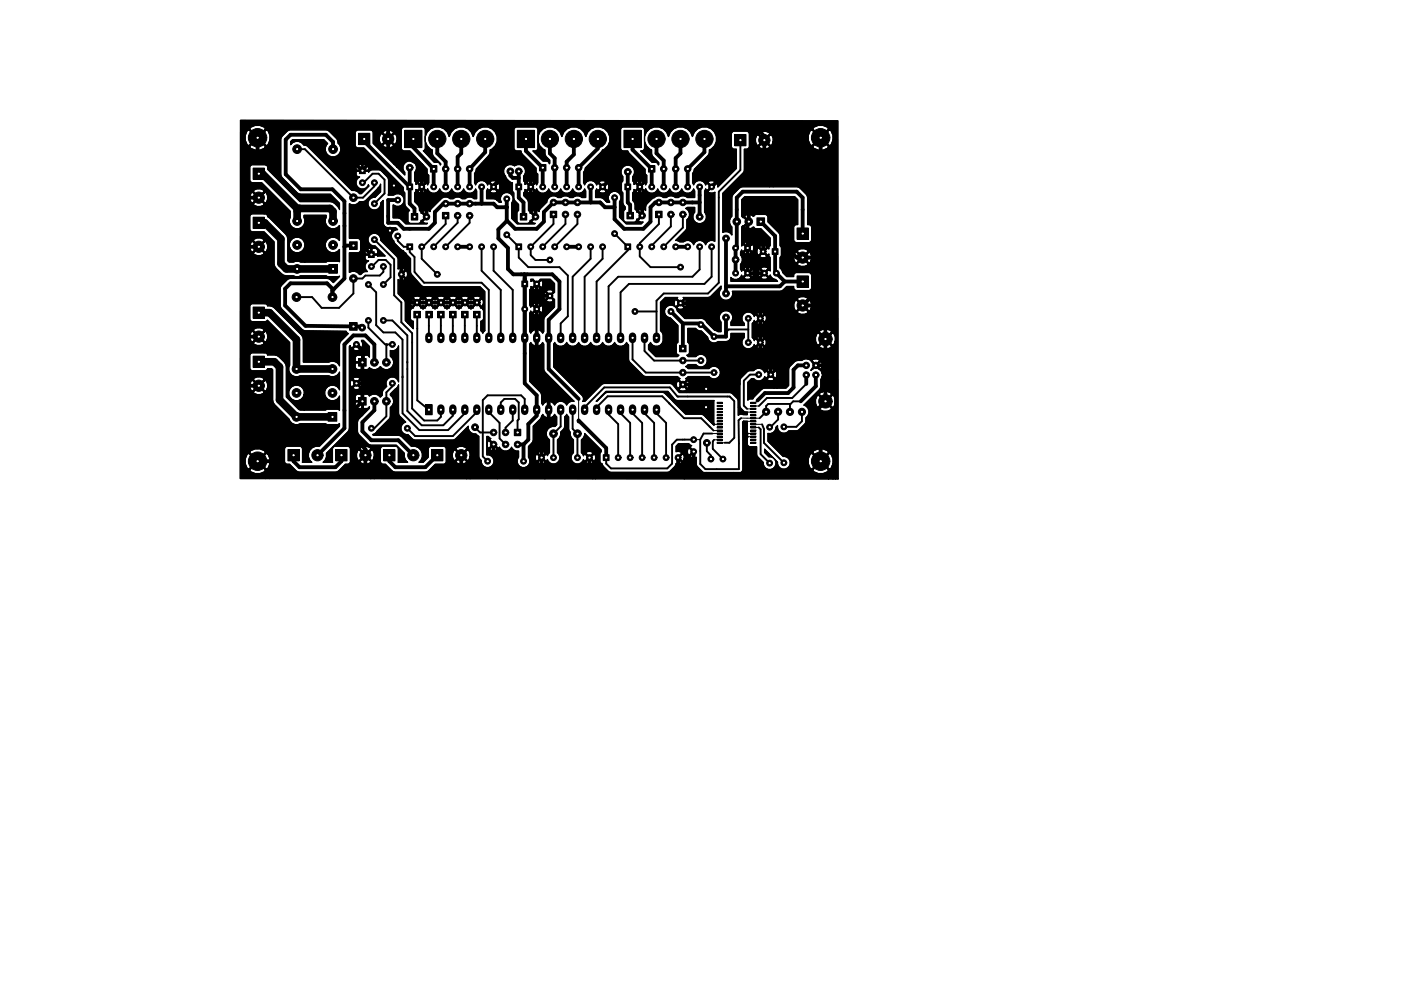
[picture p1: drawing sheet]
<svg xmlns="http://www.w3.org/2000/svg" width="297mm" height="210mm" viewBox="0 0 297 210" stroke-linecap="round" stroke-linejoin="round" font-family="sans-serif">
<g fill="#000">
<path d="M53.7 35.6h2.4v2.4h-2.4zM76 28.3h2.4v2.4h-2.4zM76.2 35.6h1.3v1.2h-1.3zM85.8 27.6h3.7v3.7h-3.7zM86.2 39h1.3v1.2h-1.3zM91.3 35.1h1.3v1.4h-1.3zM109.4 39h1.2v1.2h-1.2zM109.7 27.6h3.6v3.7h-3.6zM114.4 34.9h1.3v1.3h-1.3zM132.3 27.6h3.6v3.7h-3.6zM132.5 39h1.2v1.2h-1.2zM137.5 35.1h1.4v1.4h-1.4z"/>
<path d="M155.8 28.5h2.4v2.4h-2.4zM53.7 46.1h2.4v2.3h-2.4zM69.7 56.1h1.8v1.8h-1.8zM74.1 51.3h1.6v1.6h-1.6zM78.1 53.4h1.3v1.2h-1.3zM86.2 51.7h1.3v1.2h-1.3zM87.2 45.3h1.4v1.4h-1.4zM93.8 45h1.4v1.4h-1.4zM109.4 51.7h1.2v1.2h-1.2zM110.3 45.3h1.4v1.4h-1.4zM110.6 59.6h1.3v1.2h-1.3zM116.7 44.8h1.3v1.4h-1.3z"/>
<path d="M132.5 51.7h1.2v1.2h-1.2zM132.9 45h1.4v1.4h-1.4zM139 44.8h1.4v1.4h-1.4zM160.5 46.2h1.6v1.6h-1.6zM163.7 52.7h1.3v1.3h-1.3zM169 48.3h2.4v2.4h-2.4zM169 58.5h2.4v2.4h-2.4zM53.7 65.1h2.4v2.4h-2.4zM53.7 75.5h2.4v2.4h-2.4zM74.1 68.4h1.6v1.6h-1.6zM76 76h1.6v1.6h-1.6zM87.7 66h1.4v1.4h-1.4z"/>
<path d="M90.3 66h1.3v1.4h-1.3zM92.8 66h1.4v1.4h-1.4zM95.4 66h1.3v1.4h-1.3zM97.9 66h1.4v1.4h-1.4zM100.4 66h1.4v1.4h-1.4zM74.1 43.2a1.54 1.54 0 0 0 2.1-.5 1.33 1.33 0 0 0 1.4-.2l2.4-2.4 .7-1.1v1.7l-1.2 1.1h-.4a1.35 1.35 0 0 0-1.1 1.6 1.35 1.35 0 0 0 1.5 1.1 1.35 1.35 0 0 0 1.2-1.5l.6-.5v4.7a1.04 1.04 0 0 0 1 1.1h1.6l.4 .4a1.33 1.33 0 0 0-1.3 .9 1.33 1.33 0 0 0 .5 1.5l.2 .5 1.3 1.3 .5 .2 .6 .6 .9 1.1 .1 3.2 2.4 2.7 12.3 .1 1 1v8.3l-.4 .6-.5-.6v-2l.3-.1 .3-.4v-3.8l-.2-.4h-.2l-.2 .2v-.4a.91 .91 0 0 0-1.6 0l.8 .8 .8-.8v.4l-.6 .6 .8 .7h.2l.2-.5v1.4l-.3-.4-.4-.1 .1-.2-.8-.8-.2 .2v-.3l-.7-.8-.3 .2-.4-.2-.1 .2-.1-.6a.99 .99 0 0 0-1.5 .2l.8 .8 .8-.8v.4l-.6 .6 .7 .7 .3-.2 .4 .2 .7-.7v.3l-.6 .6 .1 .2-.6 .3-.5-.3 .1-.2-.8-.8-.2 .2v-.3l-.8-.8-.3 .2-.3-.2-.2 .2v-.4a.91 .91 0 0 0-1.5 0l.7 .8 .8-.8v.4l-.6 .6 .8 .7 .3-.2 .3 .2 .8-.7v.3l-.6 .6v.2l-.5 .3-.5-.3v-.2l-.8-.8-.1 .2v-.3l-.8-.8-.3 .2-.3-.2-.2 .2v-.4a.91 .91 0 0 0-1.6 0l.8 .8 .8-.8v.4l-.6 .6 .8 .7 .3-.2 .3 .2 .8-.7v.3l-.6 .6v.2l-.5 .3-.6-.3 .1-.2-.8-.8-.2 .2v-.3l-.8-.8-.3 .2-.3-.2-.2 .2v-.4a.91 .91 0 0 0-1.5 0l.8 .8 .7-.8v.4l-.6 .6 .8 .7 .3-.2 .3 .2 .8-.7v.3l-.6 .6 .1 .2-.6 .3-.5-.3v-.2l-.7-.8-.2 .2v-.3l-.8-.8-.3 .2-.3-.2-.2 .2v-.4a.91 .91 0 0 0-1.6 0l.8 .8 .8-.8v.4l-.6 .6 .8 .7 .3-.2 .3 .2 .8-.7v.3l-.6 .6v.2l-.5 .3-.6-.3 .1-.2-.8-.8-.2 .2v-.3l-.7-.8a.91 .91 0 0 0 0 1.5l.7-.7v.3l-.6 .6 .1 .2a.62 .62 0 0 0-.7 .5v1.8l.3 .4 .3 .1v1.6l-1.2-1.2v-10.1l-.2-.9-.2-.1-.7 .8 .7 .7 .2-.1 .2-.4v10.1l-.5-.5v-4.2l-1.5-1.5v-3a.93 .93 0 0 0 1.4-.2l-.9-.9 .9-1a.95 .95 0 0 0-1.4-.2l-.1-2.3-3.6-3.8v-.4a1.35 1.35 0 0 0-1.5-1.1 1.35 1.35 0 0 0-1.2 1.6 1.35 1.35 0 0 0 1.5 1.1l2.2 2.2h-1.6v-1.1a.74 .74 0 0 0-1.2-.4v1h1l.2-.1v.6l-.2-.2h-1.3v-1.3l-.1-.2h-.6l-.4 .3-.1 .8 .2 .1h1v.3h-1l-.2 .2v.5a.65 .65 0 0 0 .8 .5 1.32 1.32 0 0 0-.3 2.3h-.7l-.7 .6h-.3a1.54 1.54 0 0 0-2.1-.4v-4.2h1.8l.6-.5-.1-2.3-.5-.3h-1.8zM144.1 73.2h1.4v1.4h-1.4zM61 95.3h2.4v2.4h-2.4zM69.6 87.5h1.8v1.8h-1.8zM71.2 95.3h2.4v2.4h-2.4zM76 84.3h1.6v1.6h-1.6zM81.4 95.3h2.3v2.4h-2.3z"/>
<path d="M90.2 85.8h1.4v2.1h-1.4zM91.5 95.3h2.4v2.4h-2.4zM109 91h1.4v1.4h-1.4zM127.9 96.4h1.2v1.3h-1.2zM128.5 83h13.1l1.4 1.7 .6 .2h7.8l-.1 4.8 .2 .3-.1 .2-2.4-2.3-3.6-.1-4.7-4.6h-11.9l-.6 .2-1.6 1.7h-.2zM152 93.8h1.2v.2h-1.2zM152 93.1h1.2v.3h-1.2zM152 92.5h1.2v.2h-1.2zM152 91.8h1.2v.2h-1.2zM152 91.2h1.2v.2h-1.2zM152 90.5h1.2v.3h-1.2zM152 89.8h1.2v.3h-1.2z"/>
<path d="M152 89.2h1.2v.3h-1.2zM152 88.5h1.2v.3h-1.2zM152 87.9h1.2v.3h-1.2zM152 87.2h1.2v.3h-1.2zM152 86.6h1.2v.2h-1.2zM152 86h1.2v.2h-1.2zM152 85.3h1.2v.2h-1.2zM159.2 85.3h1.1v.2h-1.1zM159.2 86h1.1v.2h-1.1zM159.2 86.6h1.1v.2h-1.1zM159.2 87.2h1.1v.3h-1.1zM159.2 87.9h1.1v.3h-1.1z"/>
<path d="M159.2 88.5h1.1v.3h-1.1zM159.2 89.2h1.1v.3h-1.1zM159.2 89.8h1.1v.3h-1.1zM159.2 90.5h1.1v.3h-1.1zM159.2 91.2h1.1v.2h-1.1zM159.2 91.8h1.1v.2h-1.1zM159.2 92.5h1.1v.2h-1.1zM159.2 93.1h1.1v.3h-1.1zM159.2 93.8h1.1v.2h-1.1zM51 25.5l126.6 .1 .1 75.9h-.6v-29.2v-.9l-.3-.7-.2-.1v-41.9l-.4-1-.3-.2-.2 .2v-.4a2.15 2.15 0 0 0-3.4 0l1.7 1.7 1.7-1.7v.4l-1.5 1.5 1.7 1.7 .3-.2 .4-1v40.9l-.3 .2-.1-.7-.5-.2v-38.8l-1.7-1.7-.2 .2v-.4l-1.7-1.7a2.15 2.15 0 0 0 0 3.4l1.7-1.7v.4l-1.5 1.5 .2 .3a2.28 2.28 0 0 0 3.2-.3v38.8l-1.2-.1-.6 .3-.2 .3 1.3 1.3 1.3-1.3v.4l-1.1 1.1 1.3 1.3 .3-.2 .3-.7v13.2v-.9l-.3-.7-.3-.1-.2 .2v-10.6l-1.3-1.3-.2 .1v-.3l-1.3-1.3a1.61 1.61 0 0 0 0 2.6l1.3-1.3v.3l-1.1 1.2 .2 .3a1.74 1.74 0 0 0 2.4-.3v10.2l-.1-.3-.8-.3-1 .1-.1-6-.1-.3-.3-.1-.2 .2v-.6a.98 .98 0 0 0-1.5 .2l.8 .8 .7-.8v.4l-.5 .6 .7 .7h.3l.1-.5v1.5l-.2-.5-1.1-1-.6 .6-.5 .2 .9-1-.7-.9-.1-12.2-.2-.6-.3-.2-.2 .2v-.4a1.4 1.4 0 0 0-2.3 0l1.2 1.2 1.1-1.2v.4l-.9 1 1.1 1.1 .3-.1 .3-.7v11.5l-.8-.5v-10l-1.1-1.1-.2 .1v-.3l-1.1-1.2-.3 .2a1.51 1.51 0 0 0 .3 2.1l1.1-1.1v.3l-1 1 .2 .3a1.51 1.51 0 0 0 2.1-.3v10h-.6l-.7 .3h-.8a2.68 2.68 0 0 0-2 2v3.3l-.6 .6h-1.9v-3.2l-.2-.4h-.2l-.2 .2v-.6a.93 .93 0 0 0-1.4 .2l.7 .7 .7-.7v.4l-.5 .5 .7 .8 .2-.1 .2-.5v2.7h-.6v-2l-.7-.7-.7 .7a.97 .97 0 0 0 1.4 .3v-.3v2l-2.3 .1-1.9 1.8-.3 .4h-.6l-.5 .3v-3.8l.8-.8h.5a1.32 1.32 0 0 0 1.3 .5 1.32 1.32 0 0 0 1-1l.1 .3 .3 .1 .7-.8-.7-.7v-11l-.2-.9h-.2l-.2 .2v-.4a.98 .98 0 0 0-1.4-.2v.2l.7 .7 .7-.7v.4l-.5 .5 .7 .7h.2l.2-.5v5.1l-.2-.9h-.2l-.2 .2v-3.7l-.7-.7-.7 .7a.97 .97 0 0 0 1.4 .3v-.3v3.3a.98 .98 0 0 0-1.4-.2v.2l.7 .7 .7-.7v.4l-.5 .5 .7 .8 .2-.1 .2-.5v5.9h-.3l-.1 .3-.2-.4v-5.1l-.7-.7-.7 .7v.3a.93 .93 0 0 0 1.4-.3v5.1l-.3-.3a1.33 1.33 0 0 0-1.8 .3 1.52 1.52 0 0 0-1.4 .2l-1.5 1.6v5.6a2.07 2.07 0 0 0 1.5 1.5v.4l-1.2-.1-.7 .3v-3.4l-1.5-1.4-8.8-.1-.1-2-.1-.4h-.3l-.7 .7 .7 .8 .3-.1 .2-.5v1.5h-.6v-.7l-.8-.8-.2 .2v-.4l-.8-.7a.91 .91 0 0 0 0 1.5l.8-.8v.4l-.6 .6 .1 .2a.99 .99 0 0 0 1.5-.2v.7h-1.6l-1.4-1.6-.5-.3h-14l-.6 .3-3.5 3.5h-.5a.99 .99 0 0 0-.1-1.3l-6-6v-4.9l.2-.3a1.37 1.37 0 0 0 1.3 .8 1.37 1.37 0 0 0 1.2-.8 1.37 1.37 0 0 0 1.3 .8 1.37 1.37 0 0 0 1.3-.8 1.37 1.37 0 0 0 1.3 .8 1.37 1.37 0 0 0 1.2-.8 1.37 1.37 0 0 0 1.3 .8 1.37 1.37 0 0 0 1.3-.8 1.37 1.37 0 0 0 1.2 .8 1.37 1.37 0 0 0 1.3-.8 1.37 1.37 0 0 0 1.3 .8 1.37 1.37 0 0 0 1.2-.8l.5 .5v3.4l3.3 3.3h7l.6 .5-.2 .3 .8 .8 .8-.8-.3-.3 .6-.5h4.4l.3 .3a1.36 1.36 0 0 0 1.9-.3 1.36 1.36 0 0 0-.3-1.9 1.36 1.36 0 0 0-1.9 .3h-4.4l-.5-.5 .5-.4h1.6a1.35 1.35 0 0 0 2 .1 1.35 1.35 0 0 0 0-1.9 1.35 1.35 0 0 0-2 .1h-1.6l-.3-.3 .3-.1 .3-.4v-1.8l-.4-.4v-3h1.7l.3 .4 .9 .2 1.4 1.3a1.32 1.32 0 0 0 2.1 .9l2.1-.1a1.35 1.35 0 0 0 .7-1.6h2.8v.9a1.35 1.35 0 0 0 .1 2.1 1.35 1.35 0 0 0 2-.7l.1 .3 .3 .1 .7-.8-.7-.7h-.3l-.1 .3-.4-.6v-3l.4-.7 .1 .3h.3l.7-.7-.7-.7h-.3l-.1 .3-.1-.3a1.35 1.35 0 0 0-2.1-.3 1.35 1.35 0 0 0 .1 2.1v.4h-2.8v-.7l.1-.2a1.44 1.44 0 0 0-.3-1.9 1.44 1.44 0 0 0-1.9 .1 1.44 1.44 0 0 0 0 2v2h-.7l-.7-.3-1.7-1.7a1.27 1.27 0 0 0-1.6-.8h-2.6v-3.6l-.2-.3-.2-.1-.7 .8 .7 .7 .2-.1 .2-.4v3h-.4l-.2-.2v-2.1l-.7-.8-.2 .2v-.3l-.7-.8-.3 .1a.93 .93 0 0 0 .3 1.4l.7-.7v.3l-.6 .6 .1 .2a.93 .93 0 0 0 1.4-.2v2.1l-1.4-1.4a1.35 1.35 0 0 0-1.4-1.2 1.35 1.35 0 0 0-1.3 1.3 1.35 1.35 0 0 0 1.2 1.4l1.6 1.6v3.6l-.3 .4v1.8l.3 .4 .3 .1-.4 .3h-4.6l-1.5-1.5v-1l.4-.5a1.4 1.4 0 0 0 1.5 .8 1.4 1.4 0 0 0 1.2-1.1v-1.3l-.6-.9v-6l1.1-1h2.6l-.2 .2 .8 .8 .7-.8-.2-.2 5.6-.1 2.5-2.4v.7a1.43 1.43 0 0 0 .7 2.3 1.43 1.43 0 0 0 1.7-1.9h10.1l.7-.3 .7-.7h1.5l.1 .6 .4 .3 3-.1 .3-.4-.1-6.9-.2-.6-.3-.1-.2 .1-.1-.6a1.51 1.51 0 0 0-2.2 .3l1.2 1.1 1.1-1.1v.3l-.9 1 1.1 1.2 .3-.2 .3-.7v3.3a.63 .63 0 0 0-.8-.4v-1.9l-1.1-1.1-.2 .2v-.4l-1.1-1.1-.3 .1a1.51 1.51 0 0 0 .3 2.2l1.1-1.2v.4l-1 .9 .2 .3a1.51 1.51 0 0 0 2.1-.3v1.9h-2.5a.68 .68 0 0 0-.5 .8h-1.5l-.9-.8-.2-.6-.3-.4v-2.2l.3-.4v-1.7l-.3-.4-.1-2.5-2.5-2.6-.1-1.3-.4-.2h-2l-.5 .4-.3-.2a1.12 1.12 0 0 0-1.6 .2l1 1.1-1 1a1.07 1.07 0 0 0 1.7 .2l.1 .1 .1-.2 .5 .4h1l2 2v1.6l-.3 .4v.3l-.3-.2-.2 .2v-.6a.93 .93 0 0 0-1.4 .2l.7 .8 .7-.8v.4l-.5 .5 .7 .8 .3-.3v.4l.3 .4v2.9l-.1-.3h-.2l-.2 .2-.1-.6-.2-.1v-2.4l-.7-.8-.2 .2v-.4l-.7-.7-.2 .1a.93 .93 0 0 0 .2 1.4l.7-.8v.4l-.5 .6v.2a.93 .93 0 0 0 1.4-.2v2.4l-.8-.1-.3 .2-.1 .2 .8 .7 .7-.7v.4l-.6 .5 .8 .7h.2l.1-.3a1.25 1.25 0 0 0 1.2 .9l.4 .5h-2.1v-.9l-.7-.7-.2 .2v-.4l-.8-.7h-.2a.93 .93 0 0 0 .2 1.4l.8-.7v.4l-.6 .5 .1 .3a.93 .93 0 0 0 1.4-.3v.9h-3v-7.5l-.2-.3-.2-.1-.2 .2v-.6a.93 .93 0 0 0-1.4 .3l.7 .7 .7-.7v.3l-.5 .6 .7 .7h.2l.2-.5v5.3l-.2-.9h-.2l-.2 .2v-3.9l-.7-.7-.7 .7v.2a.93 .93 0 0 0 1.4-.2v3.5v-.2a.93 .93 0 0 0-1.4 .2l.7 .7 .7-.7v.4l-.5 .5 .7 .7h.2l.2-.5v1.6h-.6v-.9l-.7-.7-.7 .7a.97 .97 0 0 0 1.4 .3v-.3v.9h-4.2v-.9a1.32 1.32 0 0 0 2.2-.5l.1 .3h.3l.7-.7-.7-.7h-.3l-.1 .3-.2-.4v-1.1l.2-.1a1.38 1.38 0 0 0-.2-1.8v-.7l.2-.4 .1 .3h.3l.7-.7-.7-.8-.3 .1v.3v-4.1l1.3-1.1-1.3-1.1v-3.6l.6-.6h10.6l.6 .6v5.3l-.5 .1-.3 .4 .1 3.1 .4 .2 3-.1 .3-.4v-2.8a.68 .68 0 0 0-.9-.5l-.1-6.1a3.5 3.5 0 0 0-2.2-1.9h-5v-10.3l-.2-.6-.3-.1-.2 .2-.1-.7a1.51 1.51 0 0 0-2.2 .3l1.2 1.1 1.1-1.1v.4l-1 .9 1.2 1.2 .3-.2 .2-.7v9.6h-.7v-8.6l-1.1-1.1-.2 .2v-.4l-1.2-1.1a1.4 1.4 0 0 0 0 2.3l1.2-1.2v.4l-1 .9 .1 .3a1.51 1.51 0 0 0 2.2-.3v8.6h-5.7a3.5 3.5 0 0 0-2.3 1.9v4.4a1.46 1.46 0 0 0 0 2.2l-.1 1.6a1.41 1.41 0 0 0-1.9-.4v-8.3l4.5-4.6 .1-4.8 .8-.1 .3-.4v-2.8l-.3-.4-3-.1-.4 .3-.1 3 .2 .4 .8 .1v4.1l-3.9 4-.2-.8h-.2l-.2 .2v-.6a.93 .93 0 0 0-1.5 .2l.8 .7 .7-.7v.4l-1.5 1.4a.95 .95 0 0 0 1.5 .2v10.5l-.5-.2a1.32 1.32 0 0 0-1.5 .9 1.33 1.33 0 0 0-1.3-.9 1.33 1.33 0 0 0-1.2 .9 1.31 1.31 0 0 0-2.1-.6h-.9l-.9-.3 2.4-2.4v-2a1.38 1.38 0 0 0-.2-2.4l.3-.2h1.6v1a1.43 1.43 0 0 0 0 2 1.43 1.43 0 0 0 2 0 1.43 1.43 0 0 0 .1-2v-4.5l.2-.5 .1 .3 .3 .1 .7-.8-.7-.7h-.3l-.1 .3-.1-.3a1.34 1.34 0 0 0-1.3-.6 1.34 1.34 0 0 0-1.1 .9l-.3-.4v-2.1l.4-.8 2.9-2.9 .2-.3 .1-.9a2.57 2.57 0 0 0 .5-4.4 2.57 2.57 0 0 0-4.1 1.6 2.59 2.59 0 0 0-2.5-2.1 2.59 2.59 0 0 0-2.6 2.1 2.57 2.57 0 0 0-4.1-1.6 2.57 2.57 0 0 0 .6 4.4v1.1l1.5 1.6-.1 .5-.3-.5-1-.1-2.5-2.4a.67 .67 0 0 0 .8-.5v-4.1l-.2-.4-4.3-.1-.4 .3-.1 4.3 .5 .5h1l.3 .5 3.4 3.4v.8l.3 .4v1.7l-.2 .4-.1-.3h-.2l-.2 .2-.1-.6a.93 .93 0 0 0-1.4 .2l.7 .7 .8-.7v.4l-.6 .5 .8 .8 .2-.1 .1-.3 .1 .4a1.34 1.34 0 0 0 1.4 .6 1.34 1.34 0 0 0 1-1 1.33 1.33 0 0 0 1.3 1 1.33 1.33 0 0 0 1.3-1 1.33 1.33 0 0 0 1.3 1 1.33 1.33 0 0 0 1.2-1 1.33 1.33 0 0 0 1.3 1 1.33 1.33 0 0 0 1.3-1l.2 .5v1.4h-1.6a1.32 1.32 0 0 0-1.8 0h-.7l-.2-.2a1.35 1.35 0 0 0-1.7 .2h-.7l-.1-.2a2.19 2.19 0 0 0-2.3 .5l-1.2 1.3-.1 1.1-.5-.3v-3.8l-.8-.7-.7 .7 .1 .3a.93 .93 0 0 0 1.4-.3v3.8l-.6 .1-.4 .1v.3l.9 .9-.3 .4v-.4l-.8-.8-.2 .1-.1-.4-.3-.2v-1.4l-.5-.5v-1.6l.3-.5v-.2l.3 .2 .8-.8-.8-.7-.3 .2v-.3l-.2-.4a1.7 1.7 0 0 1 .3-1.7 1.44 1.44 0 0 0-1.8-1.6 1.44 1.44 0 0 0-.6 2.3v1l-.3 .4v1.6l.3 .5v2.4l.5 .6v.5l-.4 .4 .1 2 .4 .3h1.8l.4-.3 .1-.4 .2 .1 .8-.8v.4l-.6 .6v.2l1 .2-.4 .4h-3.2l-1.5-1.4v-3.3a1.34 1.34 0 0 0-.3-2 1.34 1.34 0 0 0-1.9 .6v-2.1l-.2-.4h-.2l-.2 .2v-.4a.97 .97 0 0 0-1.4-.2l-.1 .2 .8 .7 .7-.7v.4l-.6 .5 .8 .8 .2-.1 .2-.5-.1 2.4 .3 .7h-.6l-.2-.2v-2.2l-.7-.7-.8 .7 .1 .3a.93 .93 0 0 0 1.4-.3v2.2l-.8-.7-1.4-.1v-1.4l.2-.5 .1 .3 .2 .1 .8-.8-.8-.7h-.2l-.1 .3a1.33 1.33 0 0 0-1.3-.9 1.33 1.33 0 0 0-1.3 .9l-.2-.4v-2.3l.4-.9 3.6-3.7a2.6 2.6 0 0 0 .7-4.4 2.6 2.6 0 0 0-4.2 1.5 2.59 2.59 0 0 0-2.5-2.1 2.59 2.59 0 0 0-2.6 2.1 2.57 2.57 0 0 0-4.1-1.6 2.57 2.57 0 0 0 .5 4.4 1.96 1.96 0 0 0 1.1 2.2l-.1 .7-.3-.4-1.1-.1-2.1-2.2 .8-.1 .2-.4v-4.1l-.2-.4-4.3-.1-.4 .3-.1 4.3 .5 .5h1l.3 .7 2.9 2.9v.8l.3 .5v1.9l-.2 .4-.1-.3h-.3l-.1 .2v-.4a.97 .97 0 0 0-1.5-.2v.2l.7 .7 .8-.7v.4l-.6 .5 .7 .8 .3-.1 .1-.3a1.33 1.33 0 0 0 1.2 1 1.33 1.33 0 0 0 1.3-1 1.33 1.33 0 0 0 1.3 1 1.33 1.33 0 0 0 1.3-1 1.33 1.33 0 0 0 1.2 1 1.33 1.33 0 0 0 1.3-1 1.33 1.33 0 0 0 1.3 1 1.33 1.33 0 0 0 1.3-1l.2 .5v1.4h-.8a1.32 1.32 0 0 0-1.9 0h-.7l-.1-.2a1.35 1.35 0 0 0-1.7 .2h-.7l-.2-.2a1.4 1.4 0 0 0-2.1 1.1l-1.4 1.4-.3 .7-.6-.3h-.4v-4.1l-.8-.7-.7 .7a.98 .98 0 0 0 1.4 .3l.1-.3v4.1l-.5 .2v.2l.9 1-.3 .3v-.3l-.8-.8h-.2l-.1-.3-.3-.3v-1.7a2.31 2.31 0 0 0-1-1.4v-.6l.3-.5v-.2l.3 .2 .7-.8-.7-.7-.3 .2v-.3l-.3-.4v-1.1a1.42 1.42 0 0 0 0-2 1.42 1.42 0 0 0-1.9-.1 1.42 1.42 0 0 0-2 .1 1.42 1.42 0 0 0 .1 2l.3 .6 .5 .6 .7 .3v1.6l.2 .5a2.4 2.4 0 0 0 1.1 2.5v1.2l-.4 .5 .1 2 .4 .3h1.8l.4-.3 .1-.4 .2 .1 .8-.8v.3l-.6 .6v.3l.7 .1-.1 .2h-3.7l-1.2-1.2v-3.3a1.35 1.35 0 0 0-.1-1.8 1.35 1.35 0 0 0-1.8-.1 1.35 1.35 0 0 0-.3 1.8h-.3l-.1-3.6-.1-.4h-.2l-.2 .2-.1-.6a.93 .93 0 0 0-1.4 .2l.7 .7 .8-.7v.4l-.6 .5 .8 .8 .2-.1 .2-.5v3.1l-.6-.5v-1.9l-.8-.7-.7 .7 .1 .3a.93 .93 0 0 0 1.4-.3v1.9l-.8-.3h-1.5v-1.6l.3-.5 .1 .3 .2 .1 .8-.8-.8-.7h-.2l-.1 .3-.2-.3a1.34 1.34 0 0 0-1.3-.6 1.34 1.34 0 0 0-1.1 .9l-.2-.4v-2.1l.4-.9 2.6-2.8 .2-.4 .1-.8 .4-.2a2.59 2.59 0 0 0 0-4.3 2.59 2.59 0 0 0-4 1.7 2.59 2.59 0 0 0-2.5-2.1 2.59 2.59 0 0 0-2.5 2.1 2.57 2.57 0 0 0-4.2-1.6 2.57 2.57 0 0 0 .6 4.4v1.1l1.7 1.8-.1 .3-.2-.5-1-.1-2.4-2.4 .5-.5v-4.1l-.3-.4-4.3-.1-.4 .3v4.5l.4 .3h1.3l3.7 3.8v.9l.3 .4v1.7l-.2 .4-.1-.3h-.3l-.2 .2v-.4a.97 .97 0 0 0-1.4-.2v.2l.7 .7 .7-.7v.4l-.5 .5 .7 .8 .3-.1 .1-.3a1.33 1.33 0 0 0 1.2 1 1.33 1.33 0 0 0 1.3-1 1.33 1.33 0 0 0 1.3 1 1.33 1.33 0 0 0 1.3-1 1.33 1.33 0 0 0 1.2 1 1.33 1.33 0 0 0 1.3-1 1.33 1.33 0 0 0 1.3 1 1.33 1.33 0 0 0 1.2-1l.3 .5v1.6h-.6a1.32 1.32 0 0 0-1.9 0h-.6l-.2-.1a1.35 1.35 0 0 0-1.7 .1h-.7l-.1-.1a1.49 1.49 0 0 0-2.1 .4l-1.7 1.8-.3 .7-.6-.3h-.5v-4.1l-.7-.7-.7 .7a.98 .98 0 0 0 1.4 .3v-.3v4.1l-.4 .2-.1 .2 1 1-.4 .3v-.3l-.7-.8h-.2l-.1-.3-.3-.3v-.4a2.31 2.31 0 0 0-1-1.5v-1.8l.3-.5v-.2l.3 .2 .7-.8-.7-.7-.3 .2v-.3l-.3-.4v-1.9a1.43 1.43 0 0 0 0-2 1.43 1.43 0 0 0-2 0 1.43 1.43 0 0 0-.1 2v.6l-1.6-1.6v-6.5l-.3-.6-.3-.1-.2 .2v-.4a1.4 1.4 0 0 0-2.2 0l1.1 1.2 1.1-1.2v.4l-.9 1 1.1 1.1 .3-.1 .3-.7v5.7l-.8-.8v-3.9l-1.1-1.2-.2 .2v-.3l-1.1-1.2a1.4 1.4 0 0 0 0 2.3l1.1-1.1v.3l-.9 1 .1 .3a1.51 1.51 0 0 0 2.1-.3v3.9l-4.3-4.3v-2.3l-.3-.4-3-.1-.5 .5 .1 3 .4 .3h1.3l8.4 8.4v.6l.3 .5 .1 2.7 .9 1-.3 .5 .1 2 .4 .3h1.8l.4-.3 .1-.4 .2 .1 .7-.8v.3l-.6 .6 .1 .3 .9 .1-.1 .2h-4.5a2.36 2.36 0 0 0-2.7-1.3v-2.7h.2a1.35 1.35 0 0 0 1.8-.2 1.35 1.35 0 0 0 0-1.8 1.35 1.35 0 0 0-1.8-.1h-1.2v-3.6l-1.4-1.6a2.6 2.6 0 0 0-2.2-.1l-.5 .4-.1-1.4-.4-.2h-.6l-.1 .1v1.1h1l.2-.2v.6l-.2-.2h-1.3v-1.3l-.1-.1h-.6l-.4 .2-.1 .8 .2 .2h1v.2h-1l-.2 .2v.5a.65 .65 0 0 0 .8 .5 1.34 1.34 0 0 0-.4 2.3 1.34 1.34 0 0 0 2.2-.6l.1 .3-1.6 1.6-.4-.1a1.54 1.54 0 0 0-1.6-.6l-9.4-9.4-.8-.2a1.64 1.64 0 0 0-2.8-.1v-.7l.4-.4h6.7l.8 .8a1.65 1.65 0 0 0 0 2.4 1.65 1.65 0 0 0 2.4-.1 1.65 1.65 0 0 0-.2-2.3l-.1-.7-.3-.3-1.8-1.8h-8.3l-1.4 1.3-.3 .7v7.4l.3 .7 3.6 3.4 6.7 .1 1.9 1.9v1.3l-.4-.6-1.1-.9-6.9-.2-6.4-6.3v-7.7l-.4-1-.3-.2-.2 .2-.2-.7a2.28 2.28 0 0 0-3.2 .3l1.7 1.7 1.7-1.7v.4l-1.5 1.5 1.7 1.7 .3-.2 .4-1v6.7l-.4-.5-.1-.7-.4-.3v-3.8l-1.7-1.7-.2 .2v-.4l-1.7-1.7a2.15 2.15 0 0 0 0 3.4l1.7-1.7v.4l-1.5 1.5 .2 .3a2.28 2.28 0 0 0 3.2-.3v3.8l-3.1 .1-.2 .4v2.8l.5 .5h2l6 6.1v1.3l-.1 .4a1.66 1.66 0 0 0 1.8 2 1.66 1.66 0 0 0 1.2-2.4v-.5h4.8l-.2 .9a1.66 1.66 0 0 0 1 1.9 1.66 1.66 0 0 0 2-.6v3.2l-.5-.4a1.66 1.66 0 0 0-2.3 .4 1.66 1.66 0 0 0 .5 2.3 1.66 1.66 0 0 0 2.3-.4v2.6l-2.5-.1-.3 .2h-4.6v-4a1.67 1.67 0 0 0-2.5-1 1.67 1.67 0 0 0 0 2.7 1.67 1.67 0 0 0 2.5-1v3.3h-.8l-.5-.2-2 .2-.3-.3-.1-5.2-.3-.5-3.8-3.6-.1-4.5-.2-.6-.3-.1-.2 .1-.1-.6a1.51 1.51 0 0 0-2.2 .3l1.2 1.1 1.1-1.1v.3l-1 1 1.2 1.2 .3-.2 .2-.7v3.6a.63 .63 0 0 0-.7-.5v-2.1l-1.1-1.1-.2 .2v-.4l-1.2-1.1-.2 .1a1.51 1.51 0 0 0 .2 2.2l1.2-1.2v.4l-1 .9 .1 .3a1.51 1.51 0 0 0 2.2-.3v2.1h-2.5l-.4 .3-.1 3 .5 .5h2.5l2.1 2.2v4.6a3.7 3.7 0 0 0 2.1 2.5l2 .1 .5 .2h.6l.5-.2h5.4l.3 .2 2.5-.2-1.3 1.4-.6-.6-.8-.3-8.1 .1a3.3 3.3 0 0 0-1.8 2.1l.1 4 4.9 4.8 9 .2 .5 .5-1.8 1.9-.1 5a1.57 1.57 0 0 0-2.3-.8h-5.4l-.1-5.3-6-6.2-.5-.3-1-.2v-12.9l-.2-.6-.3-.1-.2 .2v-.4a1.4 1.4 0 0 0-2.3 0l1.2 1.1 1.1-1.1v.4l-1 .9 1.2 1.2 .3-.2 .2-.7v12.2a.63 .63 0 0 0-.7-.4v-10.8l-1.1-1.1-.2 .2v-.4l-1.2-1.1-.2 .1a1.51 1.51 0 0 0 .2 2.2l1.2-1.2v.4l-1 .9 .1 .3a1.51 1.51 0 0 0 2.2-.3v10.8h-2.5l-.4 .3-.1 3 .5 .5h2.8l.4-.3 4.7 4.7v4.9l-.2 .4a1.64 1.64 0 0 0 .7 1.7 1.64 1.64 0 0 0 1.7 .1h6.1l.5 .2a1.59 1.59 0 0 0 1.8-1v3.8l-.1-.3a1.66 1.66 0 0 0-2.6-.3 1.66 1.66 0 0 0 .2 2.5 1.66 1.66 0 0 0 2.5-.6v3l-.4-.2h-2.2l-.4 .1h-4.5v-3.9a1.67 1.67 0 0 0-2.6-1.1 1.67 1.67 0 0 0 0 2.8 1.67 1.67 0 0 0 2.6-1.1v3.3l-1.2-.1-2.6-2.6-.1-7a3.5 3.5 0 0 0-3.9-1.9v-4.3l-.2-.6-.3-.2-.2 .2v-.3a1.4 1.4 0 0 0-2.3 0l1.2 1.1 1.1-1.1v.3l-1 1 1.2 1.1 .3-.1 .2-.7v3.6a.63 .63 0 0 0-.7-.5v-2.1l-1.1-1.1-.2 .1v-.3l-1.2-1.2-.2 .2a1.51 1.51 0 0 0 .2 2.1l1.2-1.1v.3l-1 1 .1 .3a1.51 1.51 0 0 0 2.2-.3v2.1h-2.5l-.4 .3-.1 3 .5 .5h2.8l.4-.4h.9l.2 .2 .1 6.9 3.4 3.6 .2 .4a1.61 1.61 0 0 0 2.1 .5h5.4l.4 .2h2.2l.4-.2v.6l-4.3 4.2a1.92 1.92 0 0 0-2.1 1.1 1.92 1.92 0 0 0 .5 2.3h-2v-2.9l-.2-.4-3.1-.1-.4 .3v3.2l.4 .3h.6l1.7 1.6 8 .1 .8-.3 1.3-1.4h.6l.4-.3 .1-3-.5-.5-3 .1-.3 .4v2.9h-2l.4-.4 .3-.7v-.8l4.8-4.9 .1-17.7 .2-.2 .1 .4 .2 .1 1-1 .9 1 .2-.1a1.71 1.71 0 0 0-.1-1.5h.4l1.3 1.3v2.2a.88 .88 0 0 0-1.3-.2v2.7l.1 .2a.96 .96 0 0 0 1.2-.5 1.49 1.49 0 0 0 2.3-.2 1.55 1.55 0 0 0 2.4 .2 1.55 1.55 0 0 0-.2-2.4v-1.2l.1 .1a1.35 1.35 0 0 0 1.6-1.1v7.7l-.2-.5a1.35 1.35 0 0 0-1.8-.4 1.35 1.35 0 0 0-.5 1.8 1.76 1.76 0 0 0-.9 1.9l-.5 .4-.4-.4a1.48 1.48 0 0 0-1.9 .2 .88 .88 0 0 0-1.3-.3v2.8l.1 .1a.96 .96 0 0 0 1.2-.4v.4l-1.4 1.4-.2-12.5-.4-.2v-1.4l-.7-.7-.8 .7 .1 .3a.93 .93 0 0 0 1.4-.3v1.4h-.2a.65 .65 0 0 0-.8 .5v.8l.2 .1h1.2v.3h-1.2l-.2 .1 .1 1a.94 .94 0 0 0 1.3 .1v2.4l-.2-.1-.2 .2v-.3a.97 .97 0 0 0-1.4-.3l-.1 .3 .8 .7 .7-.7v.3l-.6 .6 .8 .7h.2l.2-.5v6.5l-.2 .2v-4.5l-.4-.1v-1.4l-.7-.7-.2 .1v-.3l-.8-.8a.97 .97 0 0 0-.2 1.5h.2l.8-.7v.3l-.6 .6a.97 .97 0 0 0 1.4 .2l.1-.2v1.4h-.5l-.4 .2-.1 1 .2 .2h1.2v.2h-1.2l-.2 .2v.7a.88 .88 0 0 0 1.4 .4v1.7l-.6 .6a3.7 3.7 0 0 0-.2 3l2.4 2.5 5.7 .1 1.7 1.7v.8l.3 .7 .4 .4h-2l.1-2.9-.3-.4-3-.1-.5 .3v3.2l.5 .3h.5l1.4 1.4 .7 .3h6.4l.7-.3 1.4-1.4 2-.1 .3-.4-.1-3-.4-.3-3 .1-.3 .4v1.8l-1.1 1.1h-.9l.4-.4a1.93 1.93 0 0 0 0-2.2 1.93 1.93 0 0 0-2-.8l-2.3-2.2-5.7-.1-.2-.2 .5-.2 3.2-3.3 .1-2.2a1.55 1.55 0 0 0 0-2.6v-.3l1.5-1.5 .2-.4v6l.3 .6 1.2 1.3a1.34 1.34 0 0 0-1 1.5 1.34 1.34 0 0 0 1.5 1.1l.9 .9 .6 .3h8l.6-.3 2.7-2.6v.5a1.42 1.42 0 0 0 1.6 1.1l.6 .5v4.3l.1 .3 .4 .5a1.36 1.36 0 0 0 1.4 1.5 1.36 1.36 0 0 0 1.4-1.4 1.36 1.36 0 0 0-1.6-1.3v-3.9h.3l.6 .5-.2 .3 1.7 1.7 .3-.2 .1 .2a1.39 1.39 0 0 0 2.5-.2 1.33 1.33 0 0 0 1.5 .8l-.1 1.4a1.35 1.35 0 0 0 .2 1.8 1.35 1.35 0 0 0 1.8 0 1.35 1.35 0 0 0 .1-1.9v-2.2l.8-.7 .3-.8v-2.9l1.4-1.4 .6-1.1 .7 .8 .4-.1v-3.2l-.4-.1-.7 .7-.3-.4v-2.1l-2.5-2.6v-7.9l.2-.3 .8 .7 .4-.1v-3.2l-.4-.1-.8 .8-.2-.4v-3.9l.2-.5 .1 .3 .3 .1 .7-.8-.7-.7-.3 .1-.1 .3-.2-.5v-3.3l.3-.4v-.3l.3 .2 .7-.7-.7-.7-.3 .2-.1-.5h.6l.7 .8 .7-.8h2.2l.9 .9v1.9l-.3 .2v-.4a.98 .98 0 0 0-1.4-.2l-.1 .2 .8 .8 .7-.8v.4l-.5 .5 .8 .8v1.6l-.3 .3v-1.7l-.7-.8-.2 .2v-.4l-.7-.7a.97 .97 0 0 0-.3 1.4l.3 .1 .7-.8v.4l-.6 .6a.98 .98 0 0 0 1.5 .2v-.2v1.7l-1.9 2-.1 2.9-.2 .2v-10.1l-.2-.9h-.2l-.7 .7 .7 .7h.2l.2-.5v5.3l-.2-.8-.2-.1-.2 .2v-3.9l-.7-.7-.7 .7a.98 .98 0 0 0 1.4 .2v-.2v3.5a.98 .98 0 0 0-1.4-.2v.2l.7 .8 .7-.8v.4l-.5 .5 .7 .8 .2-.1 .2-.5v5l-.6-.6v-3.7l-.7-.7-.7 .7v.3a.93 .93 0 0 0 1.4-.3v3.7l-.4-.2-.2 .1v3.2l.4 .1 .8-.7 .2 .3 .1 5.7 6.3 6.5a1.35 1.35 0 0 0-1.6 .8 1.38 1.38 0 0 0-1.2-.8 1.38 1.38 0 0 0-1.3 .8l-.8-.7-.3 .1v3.2l.3 .1 .8-.8 .4 .6v1.7l-.3 .3a1.55 1.55 0 0 0-1.8 1 1.55 1.55 0 0 0 .6 1.8v2.8l-.4 .6-.1-.3h-.3l-.2 .2v-.6a.93 .93 0 0 0-1.4 .2l.7 .7 .7-.7v.4l-.5 .5 .7 .8 .3-.1 .1-.3 .1 .4a1.35 1.35 0 0 0 2.1 .2 1.35 1.35 0 0 0-.1-2v-2.8a1.53 1.53 0 0 0 .7-1.6l.7-.9 .1-2.3 .4-.6 .5 .6v2.5l.3 .7a1.52 1.52 0 0 0 .7 1.6v2.8l-.3 .3a1.35 1.35 0 0 0 .5 1.9 1.35 1.35 0 0 0 1.9-.8l.1 .3 .3 .1 .7-.8-.7-.7h-.3l-.1 .3-.4-.6v-2.8l.4-.4 .2-.9 3.6 3.5v.4l-.3 .4v1.7l.5 .5 .2 .5 1.3 1.2h12.6l1.3-1.2 .2-.6h.8l.3-.1 .1-.3-.9-.9 .9-.9a.9 .9 0 0 0-1.2-.3v-1.2l.6-.5 2.1-.1 .7 .5-.3 .1-.1 .2 .9 1-.3 .3v-.3l-.8-.8a.97 .97 0 0 0-.2 1.4l.2 .1 .8-.7v.3l-.6 .6a.93 .93 0 0 0 1.3 .3l.1 1.7 1.5 1.5h7.8l.4-.4 .1-.3-.1-10 .1-.1h.9v2.3l.2 .2-.2 .4a.37 .37 0 0 1 0 .6v1.3l.3 .4 1.7 .1 .1 1.9 1.3 1.4v.5a1.35 1.35 0 0 0 1.6 1 1.35 1.35 0 0 0 1.1-1.5 1.35 1.35 0 0 0-1.5-1.1l-.9-1v-.7l2.8 2.8v.4a1.35 1.35 0 0 0 1.5 1.1 1.35 1.35 0 0 0 1.1-1.5 1.35 1.35 0 0 0-1.5-1.2l-3.2-3.2v-1.7a1.31 1.31 0 0 0 1.7-1.3l.4-.4v.6a1.34 1.34 0 0 0 1 1 1.34 1.34 0 0 0 1.3-.5h1.6l.6-.2 1.4-1.5 .1-1a1.49 1.49 0 0 0 .6-1.5 1.49 1.49 0 0 0-1.1-1.2l3.5-3.6 .1-1.9 .4-.6v3.3l-.5 .2-.2 .3 1.3 1.3 1.3-1.3v.4l-1.1 1.1 1.3 1.3 .3-.2 .3-.7v16h-.5v-4.3l-.3-.7v-9.9l-1.3-1.3-.2 .2v-.4l-1.3-1.3-.3 .1a1.74 1.74 0 0 0 .3 2.5l1.3-1.3v.4l-1.1 1.1 .2 .3a1.74 1.74 0 0 0 2.4-.3v9.9l-.4-.4-.2 .2-.2-.7a2.28 2.28 0 0 0-3.2 .3l1.7 1.7 1.7-1.7v.4l-1.5 1.5 1.7 1.7 .3-.2 .4-1v3.2h-.9v-1.8l-1.7-1.7-.2 .2v-.4l-1.7-1.7a2.15 2.15 0 0 0 0 3.4l1.7-1.7v.4l-1.5 1.5 .2 .3a2.28 2.28 0 0 0 3.2-.3v1.8h-30.6v-4.8l-.2-.4h-.2l-.8 .7 .8 .8 .2-.1 .2-.5v4.3h-18.8v-4.8l-.2-.4h-.2l-.2 .2v-.4a.97 .97 0 0 0-1.4-.2l-.1 .2 .8 .7 .7-.7v.4l-.6 .5 .8 .8 .2-.1 .2-.5v4.3h-.6v-3.6l-.7-.7-.8 .7 .1 .3a.93 .93 0 0 0 1.4-.3v3.6h-10.2v-3.6l-.7-.7-.2 .2v-.4l-.7-.7h-.2a.93 .93 0 0 0 .2 1.5l.7-.8v.4l-.5 .5v.3a.93 .93 0 0 0 1.4-.3v3.6h-10.1v-6.3l-.8-.8-.1 .2v-.4l-.8-.7h-.3a.99 .99 0 0 0 .3 1.5l.8-.8v.4l-.6 .6v.2a.99 .99 0 0 0 1.5-.2v6.3h-5.7l-.1-5.4-.2-.6-.3-.1-.2 .2v-.4a1.4 1.4 0 0 0-2.3 0l1.2 1.1 1.1-1.1v.4l-.9 .9 1.1 1.2 .3-.2 .3-.7v4.7h-.8v-3.7l-1.1-1.1-.2 .2v-.4l-1.1-1.1a1.4 1.4 0 0 0 0 2.3l1.1-1.2v.4l-1 .9 .2 .3a1.51 1.51 0 0 0 2.1-.3v3.7h-19.6v-5.4l-.2-.6-.3-.1-.2 .2v-.4a1.4 1.4 0 0 0-2.3 0l1.2 1.1 1.1-1.1v.4l-.9 .9 1.1 1.2 .3-.2 .2-.7v4.7h-.7v-3.7l-1.1-1.1-.2 .2v-.4l-1.2-1.1a1.4 1.4 0 0 0 0 2.3l1.2-1.2v.4l-1 .9 .2 .3a1.51 1.51 0 0 0 2.1-.3v3.7h-21.4v-4.3l-.5-.9v-14.9l-.2-.6-.3-.2-.2 .2v-.3a1.4 1.4 0 0 0-2.3 0l1.2 1.1 1.1-1.1v.3l-1 1 1.2 1.1 .3-.1 .2-.7v14.2l-.2-.2-.2 .2v-.4l-.3-.4v-12.4l-1.1-1.1-.2 .1v-.3l-1.2-1.2a1.4 1.4 0 0 0 0 2.3l1.2-1.1v.3l-1 1 .1 .3a1.51 1.51 0 0 0 2.2-.3v12.4l-.9-.3h-1l-1 .4-.2 .3 1.7 1.7 1.7-1.7v.4l-1.5 1.5 1.7 1.7 .3-.2 .4-1v3.2h-.9v-1.8l-1.7-1.7-.2 .2v-.4l-1.7-1.7-.3 .2a2.28 2.28 0 0 0 .3 3.2l1.7-1.7v.4l-1.5 1.5 .2 .3a2.28 2.28 0 0 0 3.2-.3v1.8h-5.4z"/>
<circle cx="54.6" cy="29.2" r="1.96"/>
<circle cx="63" cy="31.6" r=".92"/>
<circle cx="70.6" cy="31.6" r=".92"/>
<circle cx="76.8" cy="38.7" r=".62"/>
<circle cx="79.4" cy="38.7" r=".62"/>
<circle cx="82.3" cy="29.5" r="1.19"/>
<circle cx="83.5" cy="39.3" r=".71"/>
<circle cx="86.9" cy="35.6" r=".71"/>
<circle cx="86.9" cy="39.6" r=".41"/>
<circle cx="89.4" cy="39.6" r=".62"/>
<circle cx="91.9" cy="39.6" r=".62"/>
<circle cx="92.7" cy="29.5" r="1.83"/>
<circle cx="94.5" cy="35.8" r=".69"/>
<circle cx="94.5" cy="39.6" r=".62"/>
<circle cx="97" cy="35.8" r=".69"/>
<circle cx="97" cy="39.6" r=".62"/>
<circle cx="97.8" cy="29.5" r="1.83"/>
<circle cx="99.6" cy="35.8" r=".69"/>
<circle cx="99.6" cy="39.6" r=".62"/>
<circle cx="102.1" cy="39.6" r=".62"/>
<circle cx="102.9" cy="29.5" r="1.83"/>
<circle cx="104.6" cy="39.6" r=".62"/>
<circle cx="108.2" cy="36.3" r=".71"/>
<circle cx="110" cy="36.3" r=".71"/>
<circle cx="112.5" cy="39.6" r=".62"/>
<circle cx="115.1" cy="39.6" r=".62"/>
<circle cx="116.6" cy="29.5" r="1.83"/>
<circle cx="117.6" cy="39.6" r=".62"/>
<circle cx="117.6" cy="35.6" r=".69"/>
<circle cx="120.1" cy="39.6" r=".62"/>
<circle cx="120.1" cy="35.6" r=".69"/>
<circle cx="121.7" cy="29.5" r="1.83"/>
<circle cx="122.7" cy="39.6" r=".62"/>
<circle cx="122.7" cy="35.6" r=".69"/>
<circle cx="125.2" cy="39.6" r=".62"/>
<circle cx="126.7" cy="29.5" r="1.83"/>
<circle cx="127.8" cy="39.6" r=".62"/>
<circle cx="133.1" cy="36.4" r=".71"/>
<circle cx="135.6" cy="39.6" r=".62"/>
<circle cx="138.2" cy="39.6" r=".62"/>
<circle cx="139.2" cy="29.5" r="1.83"/>
<circle cx="140.7" cy="39.6" r=".62"/>
<circle cx="140.7" cy="35.8" r=".69"/>
<circle cx="143.3" cy="39.6" r=".62"/>
<circle cx="143.3" cy="35.8" r=".69"/>
<circle cx="144.3" cy="29.5" r="1.83"/>
<circle cx="145.8" cy="39.6" r=".62"/>
<circle cx="145.8" cy="35.8" r=".69"/>
<circle cx="148.3" cy="39.6" r=".62"/>
<circle cx="149.4" cy="29.5" r="1.83"/>
<circle cx="150.9" cy="39.6" r=".62"/>
<circle cx="162.1" cy="29.7" r="1.19"/>
<circle cx="174" cy="29.2" r="1.96"/>
<circle cx="54.9" cy="52.3" r="1.19"/>
<circle cx="54.9" cy="41.9" r="1.19"/>
<circle cx="63" cy="46.9" r=".92"/>
<circle cx="63" cy="57" r=".92"/>
<circle cx="63" cy="51.9" r=".92"/>
<circle cx="70.6" cy="51.9" r=".92"/>
<circle cx="70.6" cy="46.9" r=".92"/>
<circle cx="74.9" cy="41.9" r=".81"/>
<circle cx="74.9" cy="59.1" r=".81"/>
<circle cx="78.7" cy="56.5" r=".62"/>
<circle cx="79.4" cy="43.2" r=".62"/>
<circle cx="79.4" cy="50.8" r=".62"/>
<circle cx="81.3" cy="56.5" r=".62"/>
<circle cx="82.7" cy="48.9" r=".71"/>
<circle cx="84.3" cy="50" r=".62"/>
<circle cx="84.3" cy="42.4" r=".62"/>
<circle cx="85.1" cy="58.2" r=".62"/>
<circle cx="89.4" cy="52.3" r=".62"/>
<circle cx="90.4" cy="46" r=".69"/>
<circle cx="91.9" cy="52.3" r=".62"/>
<circle cx="92.7" cy="58.2" r=".62"/>
<circle cx="94.5" cy="43.2" r=".69"/>
<circle cx="94.5" cy="52.3" r=".62"/>
<circle cx="97" cy="45.7" r=".69"/>
<circle cx="97" cy="43.2" r=".69"/>
<circle cx="97" cy="52.3" r=".62"/>
<circle cx="99.6" cy="43.2" r=".69"/>
<circle cx="99.6" cy="45.7" r=".69"/>
<circle cx="99.6" cy="52.3" r=".62"/>
<circle cx="102.1" cy="52.3" r=".62"/>
<circle cx="104.6" cy="52.3" r=".62"/>
<circle cx="107.4" cy="42.2" r=".62"/>
<circle cx="107.4" cy="49.8" r=".62"/>
<circle cx="111.3" cy="59.2" r=".41"/>
<circle cx="112.5" cy="52.3" r=".62"/>
<circle cx="113.5" cy="46" r=".69"/>
<circle cx="115.1" cy="52.3" r=".62"/>
<circle cx="116.6" cy="55.1" r=".62"/>
<circle cx="117.3" cy="42.9" r=".69"/>
<circle cx="117.6" cy="52.3" r=".62"/>
<circle cx="119.9" cy="45.5" r=".69"/>
<circle cx="119.9" cy="42.9" r=".69"/>
<circle cx="120.1" cy="52.3" r=".62"/>
<circle cx="122.4" cy="42.9" r=".69"/>
<circle cx="122.4" cy="45.5" r=".69"/>
<circle cx="122.7" cy="52.3" r=".62"/>
<circle cx="125.2" cy="52.3" r=".62"/>
<circle cx="127.8" cy="52.3" r=".62"/>
<circle cx="130.3" cy="41.9" r=".62"/>
<circle cx="130.3" cy="49.5" r=".62"/>
<circle cx="135.6" cy="52.3" r=".62"/>
<circle cx="136.1" cy="45.7" r=".69"/>
<circle cx="138.2" cy="52.3" r=".62"/>
<circle cx="139.7" cy="42.9" r=".69"/>
<circle cx="140.7" cy="52.3" r=".62"/>
<circle cx="142.2" cy="45.5" r=".69"/>
<circle cx="142.2" cy="42.9" r=".69"/>
<circle cx="143.3" cy="52.3" r=".62"/>
<circle cx="144.3" cy="56.6" r=".62"/>
<circle cx="144.8" cy="45.5" r=".69"/>
<circle cx="144.8" cy="42.9" r=".69"/>
<circle cx="145.8" cy="52.3" r=".62"/>
<circle cx="148.3" cy="52.3" r=".62"/>
<circle cx="148.3" cy="46" r=".71"/>
<circle cx="150.9" cy="52.3" r=".62"/>
<circle cx="153.9" cy="50.5" r=".71"/>
<circle cx="156" cy="57.9" r=".62"/>
<circle cx="156" cy="52.6" r=".62"/>
<circle cx="156" cy="55.1" r=".71"/>
<circle cx="156" cy="55.1" r=".41"/>
<circle cx="156.2" cy="47" r=".81"/>
<circle cx="158.5" cy="57.9" r=".62"/>
<circle cx="158.5" cy="52.6" r=".62"/>
<circle cx="158.7" cy="47" r=".81"/>
<circle cx="161.8" cy="53.3" r=".62"/>
<circle cx="162.1" cy="57.9" r=".62"/>
<circle cx="164.6" cy="57.9" r=".62"/>
<circle cx="170.2" cy="54.6" r="1.19"/>
<circle cx="54.9" cy="71.4" r="1.19"/>
<circle cx="62.9" cy="78.2" r=".92"/>
<circle cx="62.9" cy="63" r=".92"/>
<circle cx="70.5" cy="78.2" r=".92"/>
<circle cx="70.5" cy="63" r=".92"/>
<circle cx="75.6" cy="73" r=".62"/>
<circle cx="76.8" cy="69.5" r=".71"/>
<circle cx="78.1" cy="67.9" r=".62"/>
<circle cx="78.1" cy="60.3" r=".62"/>
<circle cx="79.4" cy="76.8" r=".81"/>
<circle cx="81.3" cy="60.3" r=".62"/>
<circle cx="81.3" cy="67.9" r=".62"/>
<circle cx="81.9" cy="76.8" r=".81"/>
<circle cx="83.2" cy="73" r=".62"/>
<circle cx="88.4" cy="64.2" r=".69"/>
<circle cx="91" cy="64.2" r=".69"/>
<circle cx="93.5" cy="64.2" r=".69"/>
<circle cx="96" cy="64.2" r=".69"/>
<circle cx="98.6" cy="64.2" r=".69"/>
<circle cx="101.1" cy="64.2" r=".69"/>
<circle cx="111.3" cy="65.5" r=".62"/>
<circle cx="113.8" cy="60.2" r=".62"/>
<circle cx="113.8" cy="65.5" r=".62"/>
<circle cx="116.6" cy="62.7" r=".62"/>
<circle cx="134.6" cy="66" r=".62"/>
<circle cx="142.2" cy="66" r=".62"/>
<circle cx="144.3" cy="64.3" r=".62"/>
<circle cx="144.8" cy="76.5" r=".69"/>
<circle cx="144.8" cy="79" r=".69"/>
<circle cx="148.6" cy="76.5" r=".62"/>
<circle cx="148.6" cy="68.8" r=".62"/>
<circle cx="151.4" cy="79" r=".62"/>
<circle cx="151.4" cy="71.4" r=".62"/>
<circle cx="153.9" cy="62.2" r=".71"/>
<circle cx="153.9" cy="67.3" r=".71"/>
<circle cx="158.6" cy="72.6" r=".62"/>
<circle cx="158.6" cy="67.5" r=".62"/>
<circle cx="160.9" cy="79.4" r=".62"/>
<circle cx="161.2" cy="72.6" r=".62"/>
<circle cx="161.2" cy="67.5" r=".62"/>
<circle cx="163.4" cy="79.4" r=".62"/>
<circle cx="170.2" cy="64.8" r="1.19"/>
<circle cx="170.9" cy="77.5" r=".67"/>
<circle cx="170.9" cy="79.5" r=".67"/>
<circle cx="173" cy="77.5" r=".67"/>
<circle cx="173" cy="79.5" r=".67"/>
<circle cx="175" cy="71.9" r="1.42"/>
<circle cx="54.6" cy="97.8" r="1.96"/>
<circle cx="54.9" cy="81.8" r="1.19"/>
<circle cx="58.4" cy="97.8" r=".41"/>
<circle cx="62.9" cy="83.3" r=".92"/>
<circle cx="62.9" cy="88.4" r=".92"/>
<circle cx="67.3" cy="96.5" r="1.19"/>
<circle cx="70.5" cy="83.3" r=".92"/>
<circle cx="75.6" cy="81.3" r=".62"/>
<circle cx="77.5" cy="96.5" r="1.19"/>
<circle cx="78.7" cy="90.8" r=".62"/>
<circle cx="79.4" cy="85.1" r=".81"/>
<circle cx="81.9" cy="85.1" r=".81"/>
<circle cx="83.2" cy="81.3" r=".62"/>
<circle cx="86.4" cy="90.8" r=".62"/>
<circle cx="87.6" cy="96.5" r="1.19"/>
<circle cx="97.8" cy="96.5" r="1.19"/>
<circle cx="100.7" cy="90.6" r=".71"/>
<circle cx="103.4" cy="97.8" r=".62"/>
<circle cx="104.6" cy="94.2" r=".69"/>
<circle cx="104.6" cy="91.7" r=".69"/>
<circle cx="107.2" cy="91.7" r=".69"/>
<circle cx="107.2" cy="94.2" r=".69"/>
<circle cx="109.7" cy="94.2" r=".69"/>
<circle cx="111" cy="97.8" r=".62"/>
<circle cx="114.8" cy="97" r=".62"/>
<circle cx="117.3" cy="97" r=".62"/>
<circle cx="117.3" cy="91.9" r=".81"/>
<circle cx="122.4" cy="97" r=".62"/>
<circle cx="122.4" cy="91.9" r=".81"/>
<circle cx="122.7" cy="89.2" r=".41"/>
<circle cx="125" cy="97" r=".62"/>
<circle cx="131.1" cy="97" r=".62"/>
<circle cx="133.6" cy="97" r=".62"/>
<circle cx="136.1" cy="97" r=".62"/>
<circle cx="138.7" cy="97" r=".62"/>
<circle cx="141.2" cy="97" r=".62"/>
<circle cx="143.8" cy="97" r=".62"/>
<circle cx="144.8" cy="81.5" r=".69"/>
<circle cx="147.1" cy="95.8" r=".62"/>
<circle cx="147.1" cy="93.2" r=".62"/>
<circle cx="149.7" cy="86.3" r=".71"/>
<circle cx="149.7" cy="82.4" r=".71"/>
<circle cx="149.9" cy="93.9" r=".71"/>
<circle cx="150.7" cy="97.3" r=".62"/>
<circle cx="153.3" cy="97.3" r=".62"/>
<circle cx="162.4" cy="87.3" r=".76"/>
<circle cx="163.2" cy="98.2" r=".62"/>
<circle cx="163.2" cy="90.6" r=".62"/>
<circle cx="165" cy="87.3" r=".76"/>
<circle cx="166.2" cy="90.5" r=".62"/>
<circle cx="166.2" cy="98.1" r=".62"/>
<circle cx="167.5" cy="87.3" r=".76"/>
<circle cx="170" cy="87.3" r=".76"/>
<circle cx="174" cy="97.8" r="1.96"/>
<circle cx="175" cy="85.1" r="1.42"/>
<circle cx="168.1" cy="100.4" r=".41"/>
</g>
<g fill="none" stroke="#000" stroke-width=".21">
<path d="M51 25.5l126.6 .1 .1 75.9h-.6v-29.2v-.9l-.3-.7-.2-.1v-41.9l-.4-1-.3-.2-.2 .2v-.4a2.15 2.15 0 0 0-3.4 0l1.7 1.7 1.7-1.7v.4l-1.5 1.5 1.7 1.7 .3-.2 .4-1v40.9l-.3 .2-.1-.7-.5-.2v-38.8l-1.7-1.7-.2 .2v-.4l-1.7-1.7a2.15 2.15 0 0 0 0 3.4l1.7-1.7v.4l-1.5 1.5 .2 .3a2.28 2.28 0 0 0 3.2-.3v38.8l-1.2-.1-.6 .3-.2 .3 1.3 1.3 1.3-1.3v.4l-1.1 1.1 1.3 1.3 .3-.2 .3-.7v13.2v-.9l-.3-.7-.3-.1-.2 .2v-10.6l-1.3-1.3-.2 .1v-.3l-1.3-1.3a1.61 1.61 0 0 0 0 2.6l1.3-1.3v.3l-1.1 1.2 .2 .3a1.74 1.74 0 0 0 2.4-.3v10.2l-.1-.3-.8-.3-1 .1-.1-6-.1-.3-.3-.1-.2 .2v-.6a.98 .98 0 0 0-1.5 .2l.8 .8 .7-.8v.4l-.5 .6 .7 .7h.3l.1-.5v1.5l-.2-.5-1.1-1-.6 .6-.5 .2 .9-1-.7-.9-.1-12.2-.2-.6-.3-.2-.2 .2v-.4a1.4 1.4 0 0 0-2.3 0l1.2 1.2 1.1-1.2v.4l-.9 1 1.1 1.1 .3-.1 .3-.7v11.5l-.8-.5v-10l-1.1-1.1-.2 .1v-.3l-1.1-1.2-.3 .2a1.51 1.51 0 0 0 .3 2.1l1.1-1.1v.3l-1 1 .2 .3a1.51 1.51 0 0 0 2.1-.3v10h-.6l-.7 .3h-.8a2.68 2.68 0 0 0-2 2v3.3l-.6 .6h-1.9v-3.2l-.2-.4h-.2l-.2 .2v-.6a.93 .93 0 0 0-1.4 .2l.7 .7 .7-.7v.4l-.5 .5 .7 .8 .2-.1 .2-.5v2.7h-.6v-2l-.7-.7-.7 .7a.97 .97 0 0 0 1.4 .3v-.3v2l-2.3 .1-1.9 1.8-.3 .4h-.6l-.5 .3v-3.8l.8-.8h.5a1.32 1.32 0 0 0 1.3 .5 1.32 1.32 0 0 0 1-1l.1 .3 .3 .1 .7-.8-.7-.7v-11l-.2-.9h-.2l-.2 .2v-.4a.98 .98 0 0 0-1.4-.2v.2l.7 .7 .7-.7v.4l-.5 .5 .7 .7h.2l.2-.5v5.1l-.2-.9h-.2l-.2 .2v-3.7l-.7-.7-.7 .7a.97 .97 0 0 0 1.4 .3v-.3v3.3a.98 .98 0 0 0-1.4-.2v.2l.7 .7 .7-.7v.4l-.5 .5 .7 .8 .2-.1 .2-.5v5.9h-.3l-.1 .3-.2-.4v-5.1l-.7-.7-.7 .7v.3a.93 .93 0 0 0 1.4-.3v5.1l-.3-.3a1.33 1.33 0 0 0-1.8 .3 1.52 1.52 0 0 0-1.4 .2l-1.5 1.6v5.6a2.07 2.07 0 0 0 1.5 1.5v.4l-1.2-.1-.7 .3v-3.4l-1.5-1.4-8.8-.1-.1-2-.1-.4h-.3l-.7 .7 .7 .8 .3-.1 .2-.5v1.5h-.6v-.7l-.8-.8-.2 .2v-.4l-.8-.7a.91 .91 0 0 0 0 1.5l.8-.8v.4l-.6 .6 .1 .2a.99 .99 0 0 0 1.5-.2v.7h-1.6l-1.4-1.6-.5-.3h-14l-.6 .3-3.5 3.5h-.5a.99 .99 0 0 0-.1-1.3l-6-6v-4.9l.2-.3a1.37 1.37 0 0 0 1.3 .8 1.37 1.37 0 0 0 1.2-.8 1.37 1.37 0 0 0 1.3 .8 1.37 1.37 0 0 0 1.3-.8 1.37 1.37 0 0 0 1.3 .8 1.37 1.37 0 0 0 1.2-.8 1.37 1.37 0 0 0 1.3 .8 1.37 1.37 0 0 0 1.3-.8 1.37 1.37 0 0 0 1.2 .8 1.37 1.37 0 0 0 1.3-.8 1.37 1.37 0 0 0 1.3 .8 1.37 1.37 0 0 0 1.2-.8l.5 .5v3.4l3.3 3.3h7l.6 .5-.2 .3 .8 .8 .8-.8-.3-.3 .6-.5h4.4l.3 .3a1.36 1.36 0 0 0 1.9-.3 1.36 1.36 0 0 0-.3-1.9 1.36 1.36 0 0 0-1.9 .3h-4.4l-.5-.5 .5-.4h1.6a1.35 1.35 0 0 0 2 .1 1.35 1.35 0 0 0 0-1.9 1.35 1.35 0 0 0-2 .1h-1.6l-.3-.3 .3-.1 .3-.4v-1.8l-.4-.4v-3h1.7l.3 .4 .9 .2 1.4 1.3a1.32 1.32 0 0 0 2.1 .9l2.1-.1a1.35 1.35 0 0 0 .7-1.6h2.8v.9a1.35 1.35 0 0 0 .1 2.1 1.35 1.35 0 0 0 2-.7l.1 .3 .3 .1 .7-.8-.7-.7h-.3l-.1 .3-.4-.6v-3l.4-.7 .1 .3h.3l.7-.7-.7-.7h-.3l-.1 .3-.1-.3a1.35 1.35 0 0 0-2.1-.3 1.35 1.35 0 0 0 .1 2.1v.4h-2.8v-.7l.1-.2a1.44 1.44 0 0 0-.3-1.9 1.44 1.44 0 0 0-1.9 .1 1.44 1.44 0 0 0 0 2v2h-.7l-.7-.3-1.7-1.7a1.27 1.27 0 0 0-1.6-.8h-2.6v-3.6l-.2-.3-.2-.1-.7 .8 .7 .7 .2-.1 .2-.4v3h-.4l-.2-.2v-2.1l-.7-.8-.2 .2v-.3l-.7-.8-.3 .1a.93 .93 0 0 0 .3 1.4l.7-.7v.3l-.6 .6 .1 .2a.93 .93 0 0 0 1.4-.2v2.1l-1.4-1.4a1.35 1.35 0 0 0-1.4-1.2 1.35 1.35 0 0 0-1.3 1.3 1.35 1.35 0 0 0 1.2 1.4l1.6 1.6v3.6l-.3 .4v1.8l.3 .4 .3 .1-.4 .3h-4.6l-1.5-1.5v-1l.4-.5a1.4 1.4 0 0 0 1.5 .8 1.4 1.4 0 0 0 1.2-1.1v-1.3l-.6-.9v-6l1.1-1h2.6l-.2 .2 .8 .8 .7-.8-.2-.2 5.6-.1 2.5-2.4v.7a1.43 1.43 0 0 0 .7 2.3 1.43 1.43 0 0 0 1.7-1.9h10.1l.7-.3 .7-.7h1.5l.1 .6 .4 .3 3-.1 .3-.4-.1-6.9-.2-.6-.3-.1-.2 .1-.1-.6a1.51 1.51 0 0 0-2.2 .3l1.2 1.1 1.1-1.1v.3l-.9 1 1.1 1.2 .3-.2 .3-.7v3.3a.63 .63 0 0 0-.8-.4v-1.9l-1.1-1.1-.2 .2v-.4l-1.1-1.1-.3 .1a1.51 1.51 0 0 0 .3 2.2l1.1-1.2v.4l-1 .9 .2 .3a1.51 1.51 0 0 0 2.1-.3v1.9h-2.5a.68 .68 0 0 0-.5 .8h-1.5l-.9-.8-.2-.6-.3-.4v-2.2l.3-.4v-1.7l-.3-.4-.1-2.5-2.5-2.6-.1-1.3-.4-.2h-2l-.5 .4-.3-.2a1.12 1.12 0 0 0-1.6 .2l1 1.1-1 1a1.07 1.07 0 0 0 1.7 .2l.1 .1 .1-.2 .5 .4h1l2 2v1.6l-.3 .4v.3l-.3-.2-.2 .2v-.6a.93 .93 0 0 0-1.4 .2l.7 .8 .7-.8v.4l-.5 .5 .7 .8 .3-.3v.4l.3 .4v2.9l-.1-.3h-.2l-.2 .2-.1-.6-.2-.1v-2.4l-.7-.8-.2 .2v-.4l-.7-.7-.2 .1a.93 .93 0 0 0 .2 1.4l.7-.8v.4l-.5 .6v.2a.93 .93 0 0 0 1.4-.2v2.4l-.8-.1-.3 .2-.1 .2 .8 .7 .7-.7v.4l-.6 .5 .8 .7h.2l.1-.3a1.25 1.25 0 0 0 1.2 .9l.4 .5h-2.1v-.9l-.7-.7-.2 .2v-.4l-.8-.7h-.2a.93 .93 0 0 0 .2 1.4l.8-.7v.4l-.6 .5 .1 .3a.93 .93 0 0 0 1.4-.3v.9h-3v-7.5l-.2-.3-.2-.1-.2 .2v-.6a.93 .93 0 0 0-1.4 .3l.7 .7 .7-.7v.3l-.5 .6 .7 .7h.2l.2-.5v5.3l-.2-.9h-.2l-.2 .2v-3.9l-.7-.7-.7 .7v.2a.93 .93 0 0 0 1.4-.2v3.5v-.2a.93 .93 0 0 0-1.4 .2l.7 .7 .7-.7v.4l-.5 .5 .7 .7h.2l.2-.5v1.6h-.6v-.9l-.7-.7-.7 .7a.97 .97 0 0 0 1.4 .3v-.3v.9h-4.2v-.9a1.32 1.32 0 0 0 2.2-.5l.1 .3h.3l.7-.7-.7-.7h-.3l-.1 .3-.2-.4v-1.1l.2-.1a1.38 1.38 0 0 0-.2-1.8v-.7l.2-.4 .1 .3h.3l.7-.7-.7-.8-.3 .1v.3v-4.1l1.3-1.1-1.3-1.1v-3.6l.6-.6h10.6l.6 .6v5.3l-.5 .1-.3 .4 .1 3.1 .4 .2 3-.1 .3-.4v-2.8a.68 .68 0 0 0-.9-.5l-.1-6.1a3.5 3.5 0 0 0-2.2-1.9h-5v-10.3l-.2-.6-.3-.1-.2 .2-.1-.7a1.51 1.51 0 0 0-2.2 .3l1.2 1.1 1.1-1.1v.4l-1 .9 1.2 1.2 .3-.2 .2-.7v9.6h-.7v-8.6l-1.1-1.1-.2 .2v-.4l-1.2-1.1a1.4 1.4 0 0 0 0 2.3l1.2-1.2v.4l-1 .9 .1 .3a1.51 1.51 0 0 0 2.2-.3v8.6h-5.7a3.5 3.5 0 0 0-2.3 1.9v4.4a1.46 1.46 0 0 0 0 2.2l-.1 1.6a1.41 1.41 0 0 0-1.9-.4v-8.3l4.5-4.6 .1-4.8 .8-.1 .3-.4v-2.8l-.3-.4-3-.1-.4 .3-.1 3 .2 .4 .8 .1v4.1l-3.9 4-.2-.8h-.2l-.2 .2v-.6a.93 .93 0 0 0-1.5 .2l.8 .7 .7-.7v.4l-1.5 1.4a.95 .95 0 0 0 1.5 .2v10.5l-.5-.2a1.32 1.32 0 0 0-1.5 .9 1.33 1.33 0 0 0-1.3-.9 1.33 1.33 0 0 0-1.2 .9 1.31 1.31 0 0 0-2.1-.6h-.9l-.9-.3 2.4-2.4v-2a1.38 1.38 0 0 0-.2-2.4l.3-.2h1.6v1a1.43 1.43 0 0 0 0 2 1.43 1.43 0 0 0 2 0 1.43 1.43 0 0 0 .1-2v-4.5l.2-.5 .1 .3 .3 .1 .7-.8-.7-.7h-.3l-.1 .3-.1-.3a1.34 1.34 0 0 0-1.3-.6 1.34 1.34 0 0 0-1.1 .9l-.3-.4v-2.1l.4-.8 2.9-2.9 .2-.3 .1-.9a2.57 2.57 0 0 0 .5-4.4 2.57 2.57 0 0 0-4.1 1.6 2.59 2.59 0 0 0-2.5-2.1 2.59 2.59 0 0 0-2.6 2.1 2.57 2.57 0 0 0-4.1-1.6 2.57 2.57 0 0 0 .6 4.4v1.1l1.5 1.6-.1 .5-.3-.5-1-.1-2.5-2.4a.67 .67 0 0 0 .8-.5v-4.1l-.2-.4-4.3-.1-.4 .3-.1 4.3 .5 .5h1l.3 .5 3.4 3.4v.8l.3 .4v1.7l-.2 .4-.1-.3h-.2l-.2 .2-.1-.6a.93 .93 0 0 0-1.4 .2l.7 .7 .8-.7v.4l-.6 .5 .8 .8 .2-.1 .1-.3 .1 .4a1.34 1.34 0 0 0 1.4 .6 1.34 1.34 0 0 0 1-1 1.33 1.33 0 0 0 1.3 1 1.33 1.33 0 0 0 1.3-1 1.33 1.33 0 0 0 1.3 1 1.33 1.33 0 0 0 1.2-1 1.33 1.33 0 0 0 1.3 1 1.33 1.33 0 0 0 1.3-1l.2 .5v1.4h-1.6a1.32 1.32 0 0 0-1.8 0h-.7l-.2-.2a1.35 1.35 0 0 0-1.7 .2h-.7l-.1-.2a2.19 2.19 0 0 0-2.3 .5l-1.2 1.3-.1 1.1-.5-.3v-3.8l-.8-.7-.7 .7 .1 .3a.93 .93 0 0 0 1.4-.3v3.8l-.6 .1-.4 .1v.3l.9 .9-.3 .4v-.4l-.8-.8-.2 .1-.1-.4-.3-.2v-1.4l-.5-.5v-1.6l.3-.5v-.2l.3 .2 .8-.8-.8-.7-.3 .2v-.3l-.2-.4a1.7 1.7 0 0 1 .3-1.7 1.44 1.44 0 0 0-1.8-1.6 1.44 1.44 0 0 0-.6 2.3v1l-.3 .4v1.6l.3 .5v2.4l.5 .6v.5l-.4 .4 .1 2 .4 .3h1.8l.4-.3 .1-.4 .2 .1 .8-.8v.4l-.6 .6v.2l1 .2-.4 .4h-3.2l-1.5-1.4v-3.3a1.34 1.34 0 0 0-.3-2 1.34 1.34 0 0 0-1.9 .6v-2.1l-.2-.4h-.2l-.2 .2v-.4a.97 .97 0 0 0-1.4-.2l-.1 .2 .8 .7 .7-.7v.4l-.6 .5 .8 .8 .2-.1 .2-.5-.1 2.4 .3 .7h-.6l-.2-.2v-2.2l-.7-.7-.8 .7 .1 .3a.93 .93 0 0 0 1.4-.3v2.2l-.8-.7-1.4-.1v-1.4l.2-.5 .1 .3 .2 .1 .8-.8-.8-.7h-.2l-.1 .3a1.33 1.33 0 0 0-1.3-.9 1.33 1.33 0 0 0-1.3 .9l-.2-.4v-2.3l.4-.9 3.6-3.7a2.6 2.6 0 0 0 .7-4.4 2.6 2.6 0 0 0-4.2 1.5 2.59 2.59 0 0 0-2.5-2.1 2.59 2.59 0 0 0-2.6 2.1 2.57 2.57 0 0 0-4.1-1.6 2.57 2.57 0 0 0 .5 4.4 1.96 1.96 0 0 0 1.1 2.2l-.1 .7-.3-.4-1.1-.1-2.1-2.2 .8-.1 .2-.4v-4.1l-.2-.4-4.3-.1-.4 .3-.1 4.3 .5 .5h1l.3 .7 2.9 2.9v.8l.3 .5v1.9l-.2 .4-.1-.3h-.3l-.1 .2v-.4a.97 .97 0 0 0-1.5-.2v.2l.7 .7 .8-.7v.4l-.6 .5 .7 .8 .3-.1 .1-.3a1.33 1.33 0 0 0 1.2 1 1.33 1.33 0 0 0 1.3-1 1.33 1.33 0 0 0 1.3 1 1.33 1.33 0 0 0 1.3-1 1.33 1.33 0 0 0 1.2 1 1.33 1.33 0 0 0 1.3-1 1.33 1.33 0 0 0 1.3 1 1.33 1.33 0 0 0 1.3-1l.2 .5v1.4h-.8a1.32 1.32 0 0 0-1.9 0h-.7l-.1-.2a1.35 1.35 0 0 0-1.7 .2h-.7l-.2-.2a1.4 1.4 0 0 0-2.1 1.1l-1.4 1.4-.3 .7-.6-.3h-.4v-4.1l-.8-.7-.7 .7a.98 .98 0 0 0 1.4 .3l.1-.3v4.1l-.5 .2v.2l.9 1-.3 .3v-.3l-.8-.8h-.2l-.1-.3-.3-.3v-1.7a2.31 2.31 0 0 0-1-1.4v-.6l.3-.5v-.2l.3 .2 .7-.8-.7-.7-.3 .2v-.3l-.3-.4v-1.1a1.42 1.42 0 0 0 0-2 1.42 1.42 0 0 0-1.9-.1 1.42 1.42 0 0 0-2 .1 1.42 1.42 0 0 0 .1 2l.3 .6 .5 .6 .7 .3v1.6l.2 .5a2.4 2.4 0 0 0 1.1 2.5v1.2l-.4 .5 .1 2 .4 .3h1.8l.4-.3 .1-.4 .2 .1 .8-.8v.3l-.6 .6v.3l.7 .1-.1 .2h-3.7l-1.2-1.2v-3.3a1.35 1.35 0 0 0-.1-1.8 1.35 1.35 0 0 0-1.8-.1 1.35 1.35 0 0 0-.3 1.8h-.3l-.1-3.6-.1-.4h-.2l-.2 .2-.1-.6a.93 .93 0 0 0-1.4 .2l.7 .7 .8-.7v.4l-.6 .5 .8 .8 .2-.1 .2-.5v3.1l-.6-.5v-1.9l-.8-.7-.7 .7 .1 .3a.93 .93 0 0 0 1.4-.3v1.9l-.8-.3h-1.5v-1.6l.3-.5 .1 .3 .2 .1 .8-.8-.8-.7h-.2l-.1 .3-.2-.3a1.34 1.34 0 0 0-1.3-.6 1.34 1.34 0 0 0-1.1 .9l-.2-.4v-2.1l.4-.9 2.6-2.8 .2-.4 .1-.8 .4-.2a2.59 2.59 0 0 0 0-4.3 2.59 2.59 0 0 0-4 1.7 2.59 2.59 0 0 0-2.5-2.1 2.59 2.59 0 0 0-2.5 2.1 2.57 2.57 0 0 0-4.2-1.6 2.57 2.57 0 0 0 .6 4.4v1.1l1.7 1.8-.1 .3-.2-.5-1-.1-2.4-2.4 .5-.5v-4.1l-.3-.4-4.3-.1-.4 .3v4.5l.4 .3h1.3l3.7 3.8v.9l.3 .4v1.7l-.2 .4-.1-.3h-.3l-.2 .2v-.4a.97 .97 0 0 0-1.4-.2v.2l.7 .7 .7-.7v.4l-.5 .5 .7 .8 .3-.1 .1-.3a1.33 1.33 0 0 0 1.2 1 1.33 1.33 0 0 0 1.3-1 1.33 1.33 0 0 0 1.3 1 1.33 1.33 0 0 0 1.3-1 1.33 1.33 0 0 0 1.2 1 1.33 1.33 0 0 0 1.3-1 1.33 1.33 0 0 0 1.3 1 1.33 1.33 0 0 0 1.2-1l.3 .5v1.6h-.6a1.32 1.32 0 0 0-1.9 0h-.6l-.2-.1a1.35 1.35 0 0 0-1.7 .1h-.7l-.1-.1a1.49 1.49 0 0 0-2.1 .4l-1.7 1.8-.3 .7-.6-.3h-.5v-4.1l-.7-.7-.7 .7a.98 .98 0 0 0 1.4 .3v-.3v4.1l-.4 .2-.1 .2 1 1-.4 .3v-.3l-.7-.8h-.2l-.1-.3-.3-.3v-.4a2.31 2.31 0 0 0-1-1.5v-1.8l.3-.5v-.2l.3 .2 .7-.8-.7-.7-.3 .2v-.3l-.3-.4v-1.9a1.43 1.43 0 0 0 0-2 1.43 1.43 0 0 0-2 0 1.43 1.43 0 0 0-.1 2v.6l-1.6-1.6v-6.5l-.3-.6-.3-.1-.2 .2v-.4a1.4 1.4 0 0 0-2.2 0l1.1 1.2 1.1-1.2v.4l-.9 1 1.1 1.1 .3-.1 .3-.7v5.7l-.8-.8v-3.9l-1.1-1.2-.2 .2v-.3l-1.1-1.2a1.4 1.4 0 0 0 0 2.3l1.1-1.1v.3l-.9 1 .1 .3a1.51 1.51 0 0 0 2.1-.3v3.9l-4.3-4.3v-2.3l-.3-.4-3-.1-.5 .5 .1 3 .4 .3h1.3l8.4 8.4v.6l.3 .5 .1 2.7 .9 1-.3 .5 .1 2 .4 .3h1.8l.4-.3 .1-.4 .2 .1 .7-.8v.3l-.6 .6 .1 .3 .9 .1-.1 .2h-4.5a2.36 2.36 0 0 0-2.7-1.3v-2.7h.2a1.35 1.35 0 0 0 1.8-.2 1.35 1.35 0 0 0 0-1.8 1.35 1.35 0 0 0-1.8-.1h-1.2v-3.6l-1.4-1.6a2.6 2.6 0 0 0-2.2-.1l-.5 .4-.1-1.4-.4-.2h-.6l-.1 .1v1.1h1l.2-.2v.6l-.2-.2h-1.3v-1.3l-.1-.1h-.6l-.4 .2-.1 .8 .2 .2h1v.2h-1l-.2 .2v.5a.65 .65 0 0 0 .8 .5 1.34 1.34 0 0 0-.4 2.3 1.34 1.34 0 0 0 2.2-.6l.1 .3-1.6 1.6-.4-.1a1.54 1.54 0 0 0-1.6-.6l-9.4-9.4-.8-.2a1.64 1.64 0 0 0-2.8-.1v-.7l.4-.4h6.7l.8 .8a1.65 1.65 0 0 0 0 2.4 1.65 1.65 0 0 0 2.4-.1 1.65 1.65 0 0 0-.2-2.3l-.1-.7-.3-.3-1.8-1.8h-8.3l-1.4 1.3-.3 .7v7.4l.3 .7 3.6 3.4 6.7 .1 1.9 1.9v1.3l-.4-.6-1.1-.9-6.9-.2-6.4-6.3v-7.7l-.4-1-.3-.2-.2 .2-.2-.7a2.28 2.28 0 0 0-3.2 .3l1.7 1.7 1.7-1.7v.4l-1.5 1.5 1.7 1.7 .3-.2 .4-1v6.7l-.4-.5-.1-.7-.4-.3v-3.8l-1.7-1.7-.2 .2v-.4l-1.7-1.7a2.15 2.15 0 0 0 0 3.4l1.7-1.7v.4l-1.5 1.5 .2 .3a2.28 2.28 0 0 0 3.2-.3v3.8l-3.1 .1-.2 .4v2.8l.5 .5h2l6 6.1v1.3l-.1 .4a1.66 1.66 0 0 0 1.8 2 1.66 1.66 0 0 0 1.2-2.4v-.5h4.8l-.2 .9a1.66 1.66 0 0 0 1 1.9 1.66 1.66 0 0 0 2-.6v3.2l-.5-.4a1.66 1.66 0 0 0-2.3 .4 1.66 1.66 0 0 0 .5 2.3 1.66 1.66 0 0 0 2.3-.4v2.6l-2.5-.1-.3 .2h-4.6v-4a1.67 1.67 0 0 0-2.5-1 1.67 1.67 0 0 0 0 2.7 1.67 1.67 0 0 0 2.5-1v3.3h-.8l-.5-.2-2 .2-.3-.3-.1-5.2-.3-.5-3.8-3.6-.1-4.5-.2-.6-.3-.1-.2 .1-.1-.6a1.51 1.51 0 0 0-2.2 .3l1.2 1.1 1.1-1.1v.3l-1 1 1.2 1.2 .3-.2 .2-.7v3.6a.63 .63 0 0 0-.7-.5v-2.1l-1.1-1.1-.2 .2v-.4l-1.2-1.1-.2 .1a1.51 1.51 0 0 0 .2 2.2l1.2-1.2v.4l-1 .9 .1 .3a1.51 1.51 0 0 0 2.2-.3v2.1h-2.5l-.4 .3-.1 3 .5 .5h2.5l2.1 2.2v4.6a3.7 3.7 0 0 0 2.1 2.5l2 .1 .5 .2h.6l.5-.2h5.4l.3 .2 2.5-.2-1.3 1.4-.6-.6-.8-.3-8.1 .1a3.3 3.3 0 0 0-1.8 2.1l.1 4 4.9 4.8 9 .2 .5 .5-1.8 1.9-.1 5a1.57 1.57 0 0 0-2.3-.8h-5.4l-.1-5.3-6-6.2-.5-.3-1-.2v-12.9l-.2-.6-.3-.1-.2 .2v-.4a1.4 1.4 0 0 0-2.3 0l1.2 1.1 1.1-1.1v.4l-1 .9 1.2 1.2 .3-.2 .2-.7v12.2a.63 .63 0 0 0-.7-.4v-10.8l-1.1-1.1-.2 .2v-.4l-1.2-1.1-.2 .1a1.51 1.51 0 0 0 .2 2.2l1.2-1.2v.4l-1 .9 .1 .3a1.51 1.51 0 0 0 2.2-.3v10.8h-2.5l-.4 .3-.1 3 .5 .5h2.8l.4-.3 4.7 4.7v4.9l-.2 .4a1.64 1.64 0 0 0 .7 1.7 1.64 1.64 0 0 0 1.7 .1h6.1l.5 .2a1.59 1.59 0 0 0 1.8-1v3.8l-.1-.3a1.66 1.66 0 0 0-2.6-.3 1.66 1.66 0 0 0 .2 2.5 1.66 1.66 0 0 0 2.5-.6v3l-.4-.2h-2.2l-.4 .1h-4.5v-3.9a1.67 1.67 0 0 0-2.6-1.1 1.67 1.67 0 0 0 0 2.8 1.67 1.67 0 0 0 2.6-1.1v3.3l-1.2-.1-2.6-2.6-.1-7a3.5 3.5 0 0 0-3.9-1.9v-4.3l-.2-.6-.3-.2-.2 .2v-.3a1.4 1.4 0 0 0-2.3 0l1.2 1.1 1.1-1.1v.3l-1 1 1.2 1.1 .3-.1 .2-.7v3.6a.63 .63 0 0 0-.7-.5v-2.1l-1.1-1.1-.2 .1v-.3l-1.2-1.2-.2 .2a1.51 1.51 0 0 0 .2 2.1l1.2-1.1v.3l-1 1 .1 .3a1.51 1.51 0 0 0 2.2-.3v2.1h-2.5l-.4 .3-.1 3 .5 .5h2.8l.4-.4h.9l.2 .2 .1 6.9 3.4 3.6 .2 .4a1.61 1.61 0 0 0 2.1 .5h5.4l.4 .2h2.2l.4-.2v.6l-4.3 4.2a1.92 1.92 0 0 0-2.1 1.1 1.92 1.92 0 0 0 .5 2.3h-2v-2.9l-.2-.4-3.1-.1-.4 .3v3.2l.4 .3h.6l1.7 1.6 8 .1 .8-.3 1.3-1.4h.6l.4-.3 .1-3-.5-.5-3 .1-.3 .4v2.9h-2l.4-.4 .3-.7v-.8l4.8-4.9 .1-17.7 .2-.2 .1 .4 .2 .1 1-1 .9 1 .2-.1a1.71 1.71 0 0 0-.1-1.5h.4l1.3 1.3v2.2a.88 .88 0 0 0-1.3-.2v2.7l.1 .2a.96 .96 0 0 0 1.2-.5 1.49 1.49 0 0 0 2.3-.2 1.55 1.55 0 0 0 2.4 .2 1.55 1.55 0 0 0-.2-2.4v-1.2l.1 .1a1.35 1.35 0 0 0 1.6-1.1v7.7l-.2-.5a1.35 1.35 0 0 0-1.8-.4 1.35 1.35 0 0 0-.5 1.8 1.76 1.76 0 0 0-.9 1.9l-.5 .4-.4-.4a1.48 1.48 0 0 0-1.9 .2 .88 .88 0 0 0-1.3-.3v2.8l.1 .1a.96 .96 0 0 0 1.2-.4v.4l-1.4 1.4-.2-12.5-.4-.2v-1.4l-.7-.7-.8 .7 .1 .3a.93 .93 0 0 0 1.4-.3v1.4h-.2a.65 .65 0 0 0-.8 .5v.8l.2 .1h1.2v.3h-1.2l-.2 .1 .1 1a.94 .94 0 0 0 1.3 .1v2.4l-.2-.1-.2 .2v-.3a.97 .97 0 0 0-1.4-.3l-.1 .3 .8 .7 .7-.7v.3l-.6 .6 .8 .7h.2l.2-.5v6.5l-.2 .2v-4.5l-.4-.1v-1.4l-.7-.7-.2 .1v-.3l-.8-.8a.97 .97 0 0 0-.2 1.5h.2l.8-.7v.3l-.6 .6a.97 .97 0 0 0 1.4 .2l.1-.2v1.4h-.5l-.4 .2-.1 1 .2 .2h1.2v.2h-1.2l-.2 .2v.7a.88 .88 0 0 0 1.4 .4v1.7l-.6 .6a3.7 3.7 0 0 0-.2 3l2.4 2.5 5.7 .1 1.7 1.7v.8l.3 .7 .4 .4h-2l.1-2.9-.3-.4-3-.1-.5 .3v3.2l.5 .3h.5l1.4 1.4 .7 .3h6.4l.7-.3 1.4-1.4 2-.1 .3-.4-.1-3-.4-.3-3 .1-.3 .4v1.8l-1.1 1.1h-.9l.4-.4a1.93 1.93 0 0 0 0-2.2 1.93 1.93 0 0 0-2-.8l-2.3-2.2-5.7-.1-.2-.2 .5-.2 3.2-3.3 .1-2.2a1.55 1.55 0 0 0 0-2.6v-.3l1.5-1.5 .2-.4v6l.3 .6 1.2 1.3a1.34 1.34 0 0 0-1 1.5 1.34 1.34 0 0 0 1.5 1.1l.9 .9 .6 .3h8l.6-.3 2.7-2.6v.5a1.42 1.42 0 0 0 1.6 1.1l.6 .5v4.3l.1 .3 .4 .5a1.36 1.36 0 0 0 1.4 1.5 1.36 1.36 0 0 0 1.4-1.4 1.36 1.36 0 0 0-1.6-1.3v-3.9h.3l.6 .5-.2 .3 1.7 1.7 .3-.2 .1 .2a1.39 1.39 0 0 0 2.5-.2 1.33 1.33 0 0 0 1.5 .8l-.1 1.4a1.35 1.35 0 0 0 .2 1.8 1.35 1.35 0 0 0 1.8 0 1.35 1.35 0 0 0 .1-1.9v-2.2l.8-.7 .3-.8v-2.9l1.4-1.4 .6-1.1 .7 .8 .4-.1v-3.2l-.4-.1-.7 .7-.3-.4v-2.1l-2.5-2.6v-7.9l.2-.3 .8 .7 .4-.1v-3.2l-.4-.1-.8 .8-.2-.4v-3.9l.2-.5 .1 .3 .3 .1 .7-.8-.7-.7-.3 .1-.1 .3-.2-.5v-3.3l.3-.4v-.3l.3 .2 .7-.7-.7-.7-.3 .2-.1-.5h.6l.7 .8 .7-.8h2.2l.9 .9v1.9l-.3 .2v-.4a.98 .98 0 0 0-1.4-.2l-.1 .2 .8 .8 .7-.8v.4l-.5 .5 .8 .8v1.6l-.3 .3v-1.7l-.7-.8-.2 .2v-.4l-.7-.7a.97 .97 0 0 0-.3 1.4l.3 .1 .7-.8v.4l-.6 .6a.98 .98 0 0 0 1.5 .2v-.2v1.7l-1.9 2-.1 2.9-.2 .2v-10.1l-.2-.9h-.2l-.7 .7 .7 .7h.2l.2-.5v5.3l-.2-.8-.2-.1-.2 .2v-3.9l-.7-.7-.7 .7a.98 .98 0 0 0 1.4 .2v-.2v3.5a.98 .98 0 0 0-1.4-.2v.2l.7 .8 .7-.8v.4l-.5 .5 .7 .8 .2-.1 .2-.5v5l-.6-.6v-3.7l-.7-.7-.7 .7v.3a.93 .93 0 0 0 1.4-.3v3.7l-.4-.2-.2 .1v3.2l.4 .1 .8-.7 .2 .3 .1 5.7 6.3 6.5a1.35 1.35 0 0 0-1.6 .8 1.38 1.38 0 0 0-1.2-.8 1.38 1.38 0 0 0-1.3 .8l-.8-.7-.3 .1v3.2l.3 .1 .8-.8 .4 .6v1.7l-.3 .3a1.55 1.55 0 0 0-1.8 1 1.55 1.55 0 0 0 .6 1.8v2.8l-.4 .6-.1-.3h-.3l-.2 .2v-.6a.93 .93 0 0 0-1.4 .2l.7 .7 .7-.7v.4l-.5 .5 .7 .8 .3-.1 .1-.3 .1 .4a1.35 1.35 0 0 0 2.1 .2 1.35 1.35 0 0 0-.1-2v-2.8a1.53 1.53 0 0 0 .7-1.6l.7-.9 .1-2.3 .4-.6 .5 .6v2.5l.3 .7a1.52 1.52 0 0 0 .7 1.6v2.8l-.3 .3a1.35 1.35 0 0 0 .5 1.9 1.35 1.35 0 0 0 1.9-.8l.1 .3 .3 .1 .7-.8-.7-.7h-.3l-.1 .3-.4-.6v-2.8l.4-.4 .2-.9 3.6 3.5v.4l-.3 .4v1.7l.5 .5 .2 .5 1.3 1.2h12.6l1.3-1.2 .2-.6h.8l.3-.1 .1-.3-.9-.9 .9-.9a.9 .9 0 0 0-1.2-.3v-1.2l.6-.5 2.1-.1 .7 .5-.3 .1-.1 .2 .9 1-.3 .3v-.3l-.8-.8a.97 .97 0 0 0-.2 1.4l.2 .1 .8-.7v.3l-.6 .6a.93 .93 0 0 0 1.3 .3l.1 1.7 1.5 1.5h7.8l.4-.4 .1-.3-.1-10 .1-.1h.9v2.3l.2 .2-.2 .4a.37 .37 0 0 1 0 .6v1.3l.3 .4 1.7 .1 .1 1.9 1.3 1.4v.5a1.35 1.35 0 0 0 1.6 1 1.35 1.35 0 0 0 1.1-1.5 1.35 1.35 0 0 0-1.5-1.1l-.9-1v-.7l2.8 2.8v.4a1.35 1.35 0 0 0 1.5 1.1 1.35 1.35 0 0 0 1.1-1.5 1.35 1.35 0 0 0-1.5-1.2l-3.2-3.2v-1.7a1.31 1.31 0 0 0 1.7-1.3l.4-.4v.6a1.34 1.34 0 0 0 1 1 1.34 1.34 0 0 0 1.3-.5h1.6l.6-.2 1.4-1.5 .1-1a1.49 1.49 0 0 0 .6-1.5 1.49 1.49 0 0 0-1.1-1.2l3.5-3.6 .1-1.9 .4-.6v3.3l-.5 .2-.2 .3 1.3 1.3 1.3-1.3v.4l-1.1 1.1 1.3 1.3 .3-.2 .3-.7v16h-.5v-4.3l-.3-.7v-9.9l-1.3-1.3-.2 .2v-.4l-1.3-1.3-.3 .1a1.74 1.74 0 0 0 .3 2.5l1.3-1.3v.4l-1.1 1.1 .2 .3a1.74 1.74 0 0 0 2.4-.3v9.9l-.4-.4-.2 .2-.2-.7a2.28 2.28 0 0 0-3.2 .3l1.7 1.7 1.7-1.7v.4l-1.5 1.5 1.7 1.7 .3-.2 .4-1v3.2h-.9v-1.8l-1.7-1.7-.2 .2v-.4l-1.7-1.7a2.15 2.15 0 0 0 0 3.4l1.7-1.7v.4l-1.5 1.5 .2 .3a2.28 2.28 0 0 0 3.2-.3v1.8h-30.6v-4.8l-.2-.4h-.2l-.8 .7 .8 .8 .2-.1 .2-.5v4.3h-18.8v-4.8l-.2-.4h-.2l-.2 .2v-.4a.97 .97 0 0 0-1.4-.2l-.1 .2 .8 .7 .7-.7v.4l-.6 .5 .8 .8 .2-.1 .2-.5v4.3h-.6v-3.6l-.7-.7-.8 .7 .1 .3a.93 .93 0 0 0 1.4-.3v3.6h-10.2v-3.6l-.7-.7-.2 .2v-.4l-.7-.7h-.2a.93 .93 0 0 0 .2 1.5l.7-.8v.4l-.5 .5v.3a.93 .93 0 0 0 1.4-.3v3.6h-10.1v-6.3l-.8-.8-.1 .2v-.4l-.8-.7h-.3a.99 .99 0 0 0 .3 1.5l.8-.8v.4l-.6 .6v.2a.99 .99 0 0 0 1.5-.2v6.3h-5.7l-.1-5.4-.2-.6-.3-.1-.2 .2v-.4a1.4 1.4 0 0 0-2.3 0l1.2 1.1 1.1-1.1v.4l-.9 .9 1.1 1.2 .3-.2 .3-.7v4.7h-.8v-3.7l-1.1-1.1-.2 .2v-.4l-1.1-1.1a1.4 1.4 0 0 0 0 2.3l1.1-1.2v.4l-1 .9 .2 .3a1.51 1.51 0 0 0 2.1-.3v3.7h-19.6v-5.4l-.2-.6-.3-.1-.2 .2v-.4a1.4 1.4 0 0 0-2.3 0l1.2 1.1 1.1-1.1v.4l-.9 .9 1.1 1.2 .3-.2 .2-.7v4.7h-.7v-3.7l-1.1-1.1-.2 .2v-.4l-1.2-1.1a1.4 1.4 0 0 0 0 2.3l1.2-1.2v.4l-1 .9 .2 .3a1.51 1.51 0 0 0 2.1-.3v3.7h-21.4v-4.3l-.5-.9v-14.9l-.2-.6-.3-.2-.2 .2v-.3a1.4 1.4 0 0 0-2.3 0l1.2 1.1 1.1-1.1v.3l-1 1 1.2 1.1 .3-.1 .2-.7v14.2l-.2-.2-.2 .2v-.4l-.3-.4v-12.4l-1.1-1.1-.2 .1v-.3l-1.2-1.2a1.4 1.4 0 0 0 0 2.3l1.2-1.1v.3l-1 1 .1 .3a1.51 1.51 0 0 0 2.2-.3v12.4l-.9-.3h-1l-1 .4-.2 .3 1.7 1.7 1.7-1.7v.4l-1.5 1.5 1.7 1.7 .3-.2 .4-1v3.2h-.9v-1.8l-1.7-1.7-.2 .2v-.4l-1.7-1.7-.3 .2a2.28 2.28 0 0 0 .3 3.2l1.7-1.7v.4l-1.5 1.5 .2 .3a2.28 2.28 0 0 0 3.2-.3v1.8h-5.4zM53.7 35.6h2.4v2.4h-2.4zM76 28.3h2.4v2.4h-2.4zM76.2 35.6h1.3v1.2h-1.3zM85.8 27.6h3.7v3.7h-3.7zM86.2 39h1.3v1.2h-1.3zM91.3 35.1h1.3v1.4h-1.3zM109.4 39h1.2v1.2h-1.2zM109.7 27.6h3.6v3.7h-3.6zM114.4 34.9h1.3v1.3h-1.3zM132.3 27.6h3.6v3.7h-3.6zM132.5 39h1.2v1.2h-1.2z"/>
<path d="M137.5 35.1h1.4v1.4h-1.4zM155.8 28.5h2.4v2.4h-2.4zM53.7 46.1h2.4v2.3h-2.4zM69.7 56.1h1.8v1.8h-1.8zM74.1 43.2a1.54 1.54 0 0 0 2.1-.5 1.33 1.33 0 0 0 1.4-.2l2.4-2.4 .7-1.1v1.7l-1.2 1.1h-.4a1.35 1.35 0 0 0-1.1 1.6 1.35 1.35 0 0 0 1.5 1.1 1.35 1.35 0 0 0 1.2-1.5l.6-.5v4.7a1.04 1.04 0 0 0 1 1.1h1.6l.4 .4a1.33 1.33 0 0 0-1.3 .9 1.33 1.33 0 0 0 .5 1.5l.2 .5 1.3 1.3 .5 .2 .6 .6 .9 1.1 .1 3.2 2.4 2.7 12.3 .1 1 1v8.3l-.4 .6-.5-.6v-2l.3-.1 .3-.4v-3.8l-.2-.4h-.2l-.2 .2v-.4a.91 .91 0 0 0-1.6 0l.8 .8 .8-.8v.4l-.6 .6 .8 .7h.2l.2-.5v1.4l-.3-.4-.4-.1 .1-.2-.8-.8-.2 .2v-.3l-.7-.8-.3 .2-.4-.2-.1 .2-.1-.6a.99 .99 0 0 0-1.5 .2l.8 .8 .8-.8v.4l-.6 .6 .7 .7 .3-.2 .4 .2 .7-.7v.3l-.6 .6 .1 .2-.6 .3-.5-.3 .1-.2-.8-.8-.2 .2v-.3l-.8-.8-.3 .2-.3-.2-.2 .2v-.4a.91 .91 0 0 0-1.5 0l.7 .8 .8-.8v.4l-.6 .6 .8 .7 .3-.2 .3 .2 .8-.7v.3l-.6 .6v.2l-.5 .3-.5-.3v-.2l-.8-.8-.1 .2v-.3l-.8-.8-.3 .2-.3-.2-.2 .2v-.4a.91 .91 0 0 0-1.6 0l.8 .8 .8-.8v.4l-.6 .6 .8 .7 .3-.2 .3 .2 .8-.7v.3l-.6 .6v.2l-.5 .3-.6-.3 .1-.2-.8-.8-.2 .2v-.3l-.8-.8-.3 .2-.3-.2-.2 .2v-.4a.91 .91 0 0 0-1.5 0l.8 .8 .7-.8v.4l-.6 .6 .8 .7 .3-.2 .3 .2 .8-.7v.3l-.6 .6 .1 .2-.6 .3-.5-.3v-.2l-.7-.8-.2 .2v-.3l-.8-.8-.3 .2-.3-.2-.2 .2v-.4a.91 .91 0 0 0-1.6 0l.8 .8 .8-.8v.4l-.6 .6 .8 .7 .3-.2 .3 .2 .8-.7v.3l-.6 .6v.2l-.5 .3-.6-.3 .1-.2-.8-.8-.2 .2v-.3l-.7-.8a.91 .91 0 0 0 0 1.5l.7-.7v.3l-.6 .6 .1 .2a.62 .62 0 0 0-.7 .5v1.8l.3 .4 .3 .1v1.6l-1.2-1.2v-10.1l-.2-.9-.2-.1-.7 .8 .7 .7 .2-.1 .2-.4v10.1l-.5-.5v-4.2l-1.5-1.5v-3a.93 .93 0 0 0 1.4-.2l-.9-.9 .9-1a.95 .95 0 0 0-1.4-.2l-.1-2.3-3.6-3.8v-.4a1.35 1.35 0 0 0-1.5-1.1 1.35 1.35 0 0 0-1.2 1.6 1.35 1.35 0 0 0 1.5 1.1l2.2 2.2h-1.6v-1.1a.74 .74 0 0 0-1.2-.4v1h1l.2-.1v.6l-.2-.2h-1.3v-1.3l-.1-.2h-.6l-.4 .3-.1 .8 .2 .1h1v.3h-1l-.2 .2v.5a.65 .65 0 0 0 .8 .5 1.32 1.32 0 0 0-.3 2.3h-.7l-.7 .6h-.3a1.54 1.54 0 0 0-2.1-.4v-4.2h1.8l.6-.5-.1-2.3-.5-.3h-1.8zM74.1 51.3h1.6v1.6h-1.6zM78.1 53.4h1.3v1.2h-1.3zM86.2 51.7h1.3v1.2h-1.3zM87.2 45.3h1.4v1.4h-1.4zM93.8 45h1.4v1.4h-1.4zM109.4 51.7h1.2v1.2h-1.2zM110.3 45.3h1.4v1.4h-1.4z"/>
<path d="M110.6 59.6h1.3v1.2h-1.3zM116.7 44.8h1.3v1.4h-1.3zM132.5 51.7h1.2v1.2h-1.2zM132.9 45h1.4v1.4h-1.4zM139 44.8h1.4v1.4h-1.4zM160.5 46.2h1.6v1.6h-1.6zM163.7 52.7h1.3v1.3h-1.3zM169 48.3h2.4v2.4h-2.4zM169 58.5h2.4v2.4h-2.4zM53.7 65.1h2.4v2.4h-2.4zM53.7 75.5h2.4v2.4h-2.4zM74.1 68.4h1.6v1.6h-1.6z"/>
<path d="M76 76h1.6v1.6h-1.6zM87.7 66h1.4v1.4h-1.4zM90.3 66h1.3v1.4h-1.3zM92.8 66h1.4v1.4h-1.4zM95.4 66h1.3v1.4h-1.3zM97.9 66h1.4v1.4h-1.4zM100.4 66h1.4v1.4h-1.4zM144.1 73.2h1.4v1.4h-1.4zM61 95.3h2.4v2.4h-2.4zM69.6 87.5h1.8v1.8h-1.8zM71.2 95.3h2.4v2.4h-2.4zM76 84.3h1.6v1.6h-1.6z"/>
<path d="M81.4 95.3h2.3v2.4h-2.3zM90.2 85.8h1.4v2.1h-1.4zM91.5 95.3h2.4v2.4h-2.4zM109 91h1.4v1.4h-1.4zM122.7 84.6v4.6M127.9 96.4h1.2v1.3h-1.2zM128.5 83h13.1l1.4 1.7 .6 .2h7.8l-.1 4.8 .2 .3-.1 .2-2.4-2.3-3.6-.1-4.7-4.6h-11.9l-.6 .2-1.6 1.7h-.2zM148.5 93.2h-1.4M151 91.9h1.6M151.3 91.3h1.3M151.3 90h1.3M151.4 93.2h1.2"/>
<path d="M152 93.8h1.2v.2h-1.2zM152 93.1h1.2v.3h-1.2zM152 92.5h1.2v.2h-1.2zM152 91.8h1.2v.2h-1.2zM152 91.2h1.2v.2h-1.2zM152 90.5h1.2v.3h-1.2zM152 89.8h1.2v.3h-1.2zM152 89.2h1.2v.3h-1.2zM152 88.5h1.2v.3h-1.2zM152 87.9h1.2v.3h-1.2zM152 87.2h1.2v.3h-1.2zM152 86.6h1.2v.2h-1.2z"/>
<path d="M152 86h1.2v.2h-1.2zM152 85.3h1.2v.2h-1.2zM152.6 93.9h1M156.6 81.5h.1M157.1 88.6l4 .1M157.6 89.3h.1M157.7 91.9h2M157.7 91.9h.1M158.3 92.6h1.4M158.4 86.7h1.3M158.4 89.3h1.3M158.4 87.4h1.3"/>
<path d="M159.2 85.3h1.1v.2h-1.1zM159.2 86h1.1v.2h-1.1zM159.2 86.6h1.1v.2h-1.1zM159.2 87.2h1.1v.3h-1.1zM159.2 87.9h1.1v.3h-1.1zM159.2 88.5h1.1v.3h-1.1zM159.2 89.2h1.1v.3h-1.1zM159.2 89.8h1.1v.3h-1.1zM159.2 90.5h1.1v.3h-1.1zM159.2 91.2h1.1v.2h-1.1zM159.2 91.8h1.1v.2h-1.1zM159.2 92.5h1.1v.2h-1.1z"/>
<path d="M159.2 93.1h1.1v.3h-1.1zM159.2 93.8h1.1v.2h-1.1zM159.7 90h1.9M159.7 86.1h1.2M159.7 90.6h1.2M160.6 84.9l-.5 .5h-.4M167.6 85.6l-.1 .2M157.7 100.4v.1M157.7 100.3v.2"/>
<circle cx="54.6" cy="29.2" r="1.96"/>
<circle cx="63" cy="31.6" r=".92"/>
<circle cx="70.6" cy="31.6" r=".92"/>
<circle cx="76.8" cy="38.7" r=".62"/>
<circle cx="79.4" cy="38.7" r=".62"/>
<circle cx="82.3" cy="29.5" r="1.19"/>
<circle cx="83.5" cy="39.3" r=".71"/>
<circle cx="86.9" cy="35.6" r=".71"/>
<circle cx="89.4" cy="39.6" r=".62"/>
<circle cx="91.9" cy="39.6" r=".62"/>
<circle cx="92.7" cy="29.5" r="1.83"/>
<circle cx="94.5" cy="35.8" r=".69"/>
<circle cx="94.5" cy="39.6" r=".62"/>
<circle cx="97" cy="35.8" r=".69"/>
<circle cx="97" cy="39.6" r=".62"/>
<circle cx="97.8" cy="29.5" r="1.83"/>
<circle cx="99.6" cy="35.8" r=".69"/>
<circle cx="99.6" cy="39.6" r=".62"/>
<circle cx="102.1" cy="39.6" r=".62"/>
<circle cx="102.9" cy="29.5" r="1.83"/>
<circle cx="104.6" cy="39.6" r=".62"/>
<circle cx="108.2" cy="36.3" r=".71"/>
<circle cx="110" cy="36.3" r=".71"/>
<circle cx="112.5" cy="39.6" r=".62"/>
<circle cx="115.1" cy="39.6" r=".62"/>
<circle cx="116.6" cy="29.5" r="1.83"/>
<circle cx="117.6" cy="39.6" r=".62"/>
<circle cx="117.6" cy="35.6" r=".69"/>
<circle cx="120.1" cy="39.6" r=".62"/>
<circle cx="120.1" cy="35.6" r=".69"/>
<circle cx="121.7" cy="29.5" r="1.83"/>
<circle cx="122.7" cy="39.6" r=".62"/>
<circle cx="122.7" cy="35.6" r=".69"/>
<circle cx="125.2" cy="39.6" r=".62"/>
<circle cx="126.7" cy="29.5" r="1.83"/>
<circle cx="127.8" cy="39.6" r=".62"/>
<circle cx="133.1" cy="36.4" r=".71"/>
<circle cx="135.6" cy="39.6" r=".62"/>
<circle cx="138.2" cy="39.6" r=".62"/>
<circle cx="139.2" cy="29.5" r="1.83"/>
<circle cx="140.7" cy="39.6" r=".62"/>
<circle cx="140.7" cy="35.8" r=".69"/>
<circle cx="143.3" cy="39.6" r=".62"/>
<circle cx="143.3" cy="35.8" r=".69"/>
<circle cx="144.3" cy="29.5" r="1.83"/>
<circle cx="145.8" cy="39.6" r=".62"/>
<circle cx="145.8" cy="35.8" r=".69"/>
<circle cx="148.3" cy="39.6" r=".62"/>
<circle cx="149.4" cy="29.5" r="1.83"/>
<circle cx="150.9" cy="39.6" r=".62"/>
<circle cx="162.1" cy="29.7" r="1.19"/>
<circle cx="174" cy="29.2" r="1.96"/>
<circle cx="54.9" cy="52.3" r="1.19"/>
<circle cx="54.9" cy="41.9" r="1.19"/>
<circle cx="63" cy="46.9" r=".92"/>
<circle cx="63" cy="57" r=".92"/>
<circle cx="63" cy="51.9" r=".92"/>
<circle cx="70.6" cy="51.9" r=".92"/>
<circle cx="70.6" cy="46.9" r=".92"/>
<circle cx="74.9" cy="41.9" r=".81"/>
<circle cx="74.9" cy="59.1" r=".81"/>
<circle cx="78.7" cy="56.5" r=".62"/>
<circle cx="79.4" cy="43.2" r=".62"/>
<circle cx="79.4" cy="50.8" r=".62"/>
<circle cx="81.3" cy="56.5" r=".62"/>
<circle cx="82.7" cy="48.9" r=".71"/>
<circle cx="84.3" cy="50" r=".62"/>
<circle cx="84.3" cy="42.4" r=".62"/>
<circle cx="85.1" cy="58.2" r=".62"/>
<circle cx="89.4" cy="52.3" r=".62"/>
<circle cx="90.4" cy="46" r=".69"/>
<circle cx="91.9" cy="52.3" r=".62"/>
<circle cx="92.7" cy="58.2" r=".62"/>
<circle cx="94.5" cy="43.2" r=".69"/>
<circle cx="94.5" cy="52.3" r=".62"/>
<circle cx="97" cy="45.7" r=".69"/>
<circle cx="97" cy="43.2" r=".69"/>
<circle cx="97" cy="52.3" r=".62"/>
<circle cx="99.6" cy="43.2" r=".69"/>
<circle cx="99.6" cy="45.7" r=".69"/>
<circle cx="99.6" cy="52.3" r=".62"/>
<circle cx="102.1" cy="52.3" r=".62"/>
<circle cx="104.6" cy="52.3" r=".62"/>
<circle cx="107.4" cy="42.2" r=".62"/>
<circle cx="107.4" cy="49.8" r=".62"/>
<circle cx="112.5" cy="52.3" r=".62"/>
<circle cx="113.5" cy="46" r=".69"/>
<circle cx="115.1" cy="52.3" r=".62"/>
<circle cx="116.6" cy="55.1" r=".62"/>
<circle cx="117.3" cy="42.9" r=".69"/>
<circle cx="117.6" cy="52.3" r=".62"/>
<circle cx="119.9" cy="45.5" r=".69"/>
<circle cx="119.9" cy="42.9" r=".69"/>
<circle cx="120.1" cy="52.3" r=".62"/>
<circle cx="122.4" cy="42.9" r=".69"/>
<circle cx="122.4" cy="45.5" r=".69"/>
<circle cx="122.7" cy="52.3" r=".62"/>
<circle cx="125.2" cy="52.3" r=".62"/>
<circle cx="127.8" cy="52.3" r=".62"/>
<circle cx="130.3" cy="41.9" r=".62"/>
<circle cx="130.3" cy="49.5" r=".62"/>
<circle cx="135.6" cy="52.3" r=".62"/>
<circle cx="136.1" cy="45.7" r=".69"/>
<circle cx="138.2" cy="52.3" r=".62"/>
<circle cx="139.7" cy="42.9" r=".69"/>
<circle cx="140.7" cy="52.3" r=".62"/>
<circle cx="142.2" cy="45.5" r=".69"/>
<circle cx="142.2" cy="42.9" r=".69"/>
<circle cx="143.3" cy="52.3" r=".62"/>
<circle cx="144.3" cy="56.6" r=".62"/>
<circle cx="144.8" cy="45.5" r=".69"/>
<circle cx="144.8" cy="42.9" r=".69"/>
<circle cx="145.8" cy="52.3" r=".62"/>
<circle cx="148.3" cy="52.3" r=".62"/>
<circle cx="148.3" cy="46" r=".71"/>
<circle cx="150.9" cy="52.3" r=".62"/>
<circle cx="153.9" cy="50.5" r=".71"/>
<circle cx="156" cy="57.9" r=".62"/>
<circle cx="156" cy="52.6" r=".62"/>
<circle cx="156" cy="55.1" r=".71"/>
<circle cx="156.2" cy="47" r=".81"/>
<circle cx="158.5" cy="57.9" r=".62"/>
<circle cx="158.5" cy="52.6" r=".62"/>
<circle cx="158.7" cy="47" r=".81"/>
<circle cx="161.8" cy="53.3" r=".62"/>
<circle cx="162.1" cy="57.9" r=".62"/>
<circle cx="164.6" cy="57.9" r=".62"/>
<circle cx="170.2" cy="54.6" r="1.19"/>
<circle cx="54.9" cy="71.4" r="1.19"/>
<circle cx="62.9" cy="78.2" r=".92"/>
<circle cx="62.9" cy="63" r=".92"/>
<circle cx="70.5" cy="78.2" r=".92"/>
<circle cx="70.5" cy="63" r=".92"/>
<circle cx="75.6" cy="73" r=".62"/>
<circle cx="76.8" cy="69.5" r=".71"/>
<circle cx="78.1" cy="67.9" r=".62"/>
<circle cx="78.1" cy="60.3" r=".62"/>
<circle cx="79.4" cy="76.8" r=".81"/>
<circle cx="81.3" cy="60.3" r=".62"/>
<circle cx="81.3" cy="67.9" r=".62"/>
<circle cx="81.9" cy="76.8" r=".81"/>
<circle cx="83.2" cy="73" r=".62"/>
<circle cx="88.4" cy="64.2" r=".69"/>
<circle cx="91" cy="64.2" r=".69"/>
<circle cx="93.5" cy="64.2" r=".69"/>
<circle cx="96" cy="64.2" r=".69"/>
<circle cx="98.6" cy="64.2" r=".69"/>
<circle cx="101.1" cy="64.2" r=".69"/>
<circle cx="111.3" cy="65.5" r=".62"/>
<circle cx="113.8" cy="60.2" r=".62"/>
<circle cx="113.8" cy="65.5" r=".62"/>
<circle cx="116.6" cy="62.7" r=".62"/>
<circle cx="134.6" cy="66" r=".62"/>
<circle cx="142.2" cy="66" r=".62"/>
<circle cx="144.3" cy="64.3" r=".62"/>
<circle cx="144.8" cy="76.5" r=".69"/>
<circle cx="144.8" cy="79" r=".69"/>
<circle cx="148.6" cy="76.5" r=".62"/>
<circle cx="148.6" cy="68.8" r=".62"/>
<circle cx="151.4" cy="79" r=".62"/>
<circle cx="151.4" cy="71.4" r=".62"/>
<circle cx="153.9" cy="62.2" r=".71"/>
<circle cx="153.9" cy="67.3" r=".71"/>
<circle cx="158.6" cy="72.6" r=".62"/>
<circle cx="158.6" cy="67.5" r=".62"/>
<circle cx="160.9" cy="79.4" r=".62"/>
<circle cx="161.2" cy="72.6" r=".62"/>
<circle cx="161.2" cy="67.5" r=".62"/>
<circle cx="163.4" cy="79.4" r=".62"/>
<circle cx="170.2" cy="64.8" r="1.19"/>
<circle cx="170.9" cy="77.5" r=".67"/>
<circle cx="170.9" cy="79.5" r=".67"/>
<circle cx="173" cy="77.5" r=".67"/>
<circle cx="173" cy="79.5" r=".67"/>
<circle cx="175" cy="71.9" r="1.42"/>
<circle cx="54.6" cy="97.8" r="1.96"/>
<circle cx="54.9" cy="81.8" r="1.19"/>
<circle cx="62.9" cy="83.3" r=".92"/>
<circle cx="62.9" cy="88.4" r=".92"/>
<circle cx="67.3" cy="96.5" r="1.19"/>
<circle cx="70.5" cy="83.3" r=".92"/>
<circle cx="75.6" cy="81.3" r=".62"/>
<circle cx="77.5" cy="96.5" r="1.19"/>
<circle cx="78.7" cy="90.8" r=".62"/>
<circle cx="79.4" cy="85.1" r=".81"/>
<circle cx="81.9" cy="85.1" r=".81"/>
<circle cx="83.2" cy="81.3" r=".62"/>
<circle cx="86.4" cy="90.8" r=".62"/>
<circle cx="87.6" cy="96.5" r="1.19"/>
<circle cx="97.8" cy="96.5" r="1.19"/>
<circle cx="100.7" cy="90.6" r=".71"/>
<circle cx="103.4" cy="97.8" r=".62"/>
<circle cx="104.6" cy="94.2" r=".69"/>
<circle cx="104.6" cy="91.7" r=".69"/>
<circle cx="107.2" cy="91.7" r=".69"/>
<circle cx="107.2" cy="94.2" r=".69"/>
<circle cx="109.7" cy="94.2" r=".69"/>
<circle cx="111" cy="97.8" r=".62"/>
<circle cx="114.8" cy="97" r=".62"/>
<circle cx="117.3" cy="97" r=".62"/>
<circle cx="117.3" cy="91.9" r=".81"/>
<circle cx="122.4" cy="97" r=".62"/>
<circle cx="122.4" cy="91.9" r=".81"/>
<circle cx="125" cy="97" r=".62"/>
<circle cx="131.1" cy="97" r=".62"/>
<circle cx="133.6" cy="97" r=".62"/>
<circle cx="136.1" cy="97" r=".62"/>
<circle cx="138.7" cy="97" r=".62"/>
<circle cx="141.2" cy="97" r=".62"/>
<circle cx="143.8" cy="97" r=".62"/>
<circle cx="144.8" cy="81.5" r=".69"/>
<circle cx="147.1" cy="95.8" r=".62"/>
<circle cx="147.1" cy="93.2" r=".62"/>
<circle cx="149.7" cy="86.3" r=".71"/>
<circle cx="149.7" cy="82.4" r=".71"/>
<circle cx="149.9" cy="93.9" r=".71"/>
<circle cx="150.7" cy="97.3" r=".62"/>
<circle cx="153.3" cy="97.3" r=".62"/>
<circle cx="162.4" cy="87.3" r=".76"/>
<circle cx="163.2" cy="98.2" r=".62"/>
<circle cx="163.2" cy="90.6" r=".62"/>
<circle cx="165" cy="87.3" r=".76"/>
<circle cx="166.2" cy="90.5" r=".62"/>
<circle cx="166.2" cy="98.1" r=".62"/>
<circle cx="167.5" cy="87.3" r=".76"/>
<circle cx="170" cy="87.3" r=".76"/>
<circle cx="174" cy="97.8" r="1.96"/>
<circle cx="175" cy="85.1" r="1.42"/>
</g>
<g fill="none" stroke="#000" stroke-width="1.6">
<path d="M54.9 36.8h.7l7.4 7.4h7l.6 .6v2.1M54.9 47.2h1.2l3.5 3.5v5.2l1.1 1.1h9.9M63.5 44.2l-.5 .5v2.2M54.9 76.7h3.3l1.1 1.1v7l3.6 3.6h7.6M54.9 66.3h2.3l5.7 5.7v6.2h7.6M90.9 71.3v.7M93.5 71.3v.7M96 71.3v.7M98.6 71.3v.7M101.1 71.3v.7M103.6 71.3v.7M106.2 71.3v.7"/>
<path d="M108.7 71.3v.7M111.3 71.3v.7M113.8 71.3v.7M116.3 71.3v.7M118.9 71.3v.7M121.4 71.3v.7M124 71.3v.7M126.5 71.3v.7M129 71.3v.7M131.6 71.3v.7M134.1 71.3v.7M136.7 71.3v.7"/>
<path d="M139.2 71.3v.7M93.5 86.5v.7M96 86.5v.7M98.6 86.5v.7M101.1 86.5v.7M103.6 86.5v.7M106.2 86.5v.7M108.7 86.5v.7M111.3 86.5v.7M113.8 86.5v.7M116.3 86.5v.7M118.9 86.5v.7"/>
<path d="M121.4 86.5v.7M124 86.5v.7M126.5 86.5v.7M129 86.5v.7M131.6 86.5v.7M134.1 86.5v.7M136.7 86.5v.7M139.2 86.5v.7"/>
</g>
<g fill="none" stroke="#000" stroke-width=".81">
<path d="M54.6 29.2v3.8M70.6 31.6v-1.5l-1.5-1.5h-7.5l-1 1v7.4l3.2 3.1h6.7l2.5 2.6v16.4l-2.5 2.5M73.7 26.4v6.6l3.1 3.2 1.2-1.3h2.1l2.7 2.9 .7 1.5M77.2 29.5v.5l9.7 9.6M82.3 26.4v5.1l7.1 3.6v7.1l1 1v2.8M86.9 35.6v7.6l1 1v1.8M87.6 29.5v1.7l4.3 4.6v3.8M92.7 29.5v3l1.8 1.8v5.3M97.8 29.5v3l-.8 .8v6.3M102.1 39.6v3.6M102.9 29.5v2.8l-3.3 3.5v3.8M106.4 34.9v-1.7h3.8l2.4 2.6-.1 5.1 1 1v4.1"/>
<path d="M106.4 26.4v11.2l-1.8 1.8v.2M108.2 36.3v.9l.5 .5h1.3M110 36.3v5.6l1 1v3.1M111.5 29.5v2.5l3.6 3.6v4M116.6 29.5v3l1 1v6.1M121.7 29.5v3.3l-1.6 1.5v5.3M125.2 39.6v3.3M126.7 29.5v2l-4 4.1v4M130 33.9h3.9l1.7 1.9v5.6l.5 .5v3.8M130 26.4v10.9l-2.2 2.3M133.1 36.4v6.5l.5 .5v2.3M134.1 29.5v2.3l4.1 4v3.8"/>
<path d="M139.2 29.5v3l1.5 1.5v5.6M144.3 29.5v3l-1 1v6.1M148.3 39.6v6.4M149.4 29.5v2.8l-3.6 3.5v3.8M152.9 26.4v11.2l-2 2M172.7 35.6h-7.6l-3-3.1v-3.5l-2.1-2.6h-100.1l-1.5 1.5v3.9l-1.2 1.2h-3.9l-1.2 1.3v55.5l1.4 1.6h3.4l1.5 1.6v4.8M172.7 35.6v26.6l-2.5 2.6h2.4l2.4 2.4v17.9l-2.3 2.5v6.4M174 29.2v4.8l-1.3 1.6M52.1 52.3h2.8M52.1 41.9h2.8M73 52.3l.3-.2h1.6l-.2 .2M78.7 54l-1.2-1.3v-3.2l.6-.6h1.9l5.1 5.1v7.8l2.4 2.4h13.6"/>
<path d="M82.7 48.9h-1.3l-.7 .7M84.3 42.4h-2v4.8h2l1.3 1.3h5.3l1.3-1.3v-2.2l1.8-1.8h10.6l.8 .7h2M97 52.3h2.6M107.4 42.2v4.7l-1.7 1.7v1.9l2 2.1v4.4l1.1 1.2h8.3l1.5 1.5v5.8l-2.3 2.3v10.4l6.4 6.4M111.1 58.2l.2 .1M111.3 58.2v23.1l2.5 2.5v4.3l-1.8 1.8v3.3l-1 1M120.1 52.3h2.6M130.3 43.9h-2l-1-1h-10l-2 2.1v2l-1.5 1.5h-4.6l-1.8-1.8M130.3 41.9v4.6l2 2h4.1l1.5-1.5v-3.1l1-1h9.4M143.3 52.3h2.5M153.9 50.5v11.7M158.5 52.6l.3-.3v-.7h2.7l.3 .2v1.5"/>
<path d="M161.3 47l3 3v7.7l2.1 2M166.4 59.7l-1 1h-11.5M166.4 59.7h3.8M170.2 49.5v-7.6l-1.3-1.3h-11.4l-1.3 1.3v10.4l-.2 .3v5.3M172.7 54.6h-3.8l-2.5-2.5v-7.6l-1.3-1.3h-5.1l-1.2 1.3v2.5l-.3 .2v10.7h3.6M52.1 71.4h2.8M70.9 62.6l-.4 .4v-1.8l-1.2-1.1h-7.7l-1.1 1.1v3.6l4.3 4.3 11.7 .1 .3 .3M75.6 73l1.4 1.4-.2 10.7-1.6 1.6v6.3l2.3 2.3v5.2M79.4 76.8v-3.8l-1.9-1.9h-2.6l-1.9 1.9v17.8l-5.7 5.7M113.5 62.7h3.1M113.8 60.2v19.6l2.5 2.5v6.3l-1.5 1.6v10.3M142.2 66l2.6 2.6"/>
<path d="M144.3 64.3h19.8l1.8 4.1M144.8 68.6v5.3M153.9 67.3v4.1h-2.5l-2.6-2.6h-.2l-.3-.2h-3.5M161.6 64.3l-.4 .4v11.1M163.4 79.4v-2.3l-1.2-1.3h-3.8l-1.8 1.9v3.7l-11.8 .1M165.9 68.4h.1M165.9 68.4h9.1M170.9 77.5h-1.7l-1 .9v3.8l-1.1 1.1h-4.9l-1.6 1.6M170.9 79.5v1.9M173 79.5v2.4l-3.2 3.2M175 77.3h-.1l.1 .2h-2M52.1 81.8h2.8"/>
<path d="M54.6 97.8h3.8M62.2 96.5v1.3l1.3 1.3h7.6l1.3-1.3v-1.3M75.6 81.3h1.2M79.4 85.1v1.9l-2.6 2.5v1.9l1.9 1.9h5.8l3.1 3.2M82.6 96.5v1.3l1.2 1.3h6.4l2.5-2.6M97.8 96.5v4M104.6 94.2v1.3l.8 .8v4.2M109.7 94.2h1.3M111 94.2v3.6M122.7 89.2l5.8 5.8v2M125 97v3.5l.1-.2 .1 .2M143.8 97v3.5"/>
<path d="M147.1 95.8v4.7M172.7 94l1.3 1.3v2.5M172.7 94l-4.6 6.4-107 .1-2.7-2.7M90.7 100.5h.1"/>
</g>
<g fill="none" stroke="#000" stroke-width=".41">
<path d="M63 31.6h1.6l10.3 10.3h2.1l2.4-2.4v-.8M76.8 38.7h.3l1.9-1.9h1.3l1.2 1.3v2.9l-2.1 2.2M157 29.7v6.4l-4.6 4.5v19.3l-2.3 2.3h-9.4l-1.5 1.6v7.8M54.9 47.2h.6M78.7 56.5l1.6-1.4h1.5l1 1v2.7l-1.5 1.5M79.4 50.8l4.2 4.2v7.6l1.5 1.5v4.2l2.3 2.3v16l2.5 2.6h2.8l.8-.8v-1.5M81.3 56.5v1.2l-.8 .7h-3l-.7 .7h-1.9v3.1l-3 3.1h-3.7l-2-2.3h-3.3M84.3 50v1.1l1.3 1.2h1.3v1.2l1 1v3.2l2 2.2h12.2l1.5 1.6v10.1M94.5 45.7v1.8l-4.8 4.8h-.3v2.6l3.3 3.3M97 45.7v1.5l-5.1 5.1M99.6 45.7v1.5l-5.1 5.1M102.1 52.3v5.1l4.1 4.1v10.1"/>
<path d="M104.6 52.3v5.1l4.1 4.1v10.1M107.4 49.8l2.6 2.5v2.3l2 2h6.6l1.8 1.8v8.7l-1.5 1.5v3M117.3 45.5v2l-4.8 4.8v1.8l1 1h3.1M119.9 45.5v2l-4.8 4.8M122.4 45.5v2l-4.8 4.8M125.2 52.3v2.6l-3.8 3.8v12.9M127.8 52.3v2.6l-3.8 3.8v12.9M130.3 49.5l2.8 2.8v.8l-6.6 6.6v11.9M139.7 45.5v2l-4.1 4.1v2.8l2.3 2.2h6.4M142.2 45.5v2.5l-4 4.1v.2M144.8 45.5v2.8l-4.1 4M148.3 52.3v4.9l-1.5 1.5h-15.7l-2.1 2v10.9"/>
<path d="M150.9 52.3v6.4l-1.5 1.5h-16l-1.8 1.8v9.6M78.1 60.3l1.7 1.7v7l1.5 1.5h2.5l1.5 1.5v15.6l3.6 3.6h6.1l3.6-3.6v-.7M78.1 67.9v1.6l3.6 3.5h1.5M81.3 67.9h1.9l3.2 3.2v16l3 3.1h4.6l2-2.1v-1.2M82 73v.2l-.1-.2v3.8M88.4 66.7l.1 18.2 2.4 2M91 66.7l-.1 4.9M93.5 66.7v4.9M96 66.7v4.9M98.6 66.7v4.9M101.1 66.7v4.9M134.1 71.6v4.6l2.8 2.8h14.5"/>
<path d="M134.6 66h4.6M136.7 71.6v2.8l2 2.1h9.9M154 71.3l-.1 .1M158.6 69.9h-4.1l-.6 .5M158.6 67.5v5.1M160.9 79.4h-1.9l-1.3 1.3v5.3l.7 .7M83.2 81.3v.6l-1.3 1.3v5.1l-2.5 2.5h-.7M100.7 90.6l1.1 1.1h2.8M101.1 86.9v.5l-5.1 5.1h-8l-1.6-1.7M103.6 86.9v.5l2.3 2.3v3.3l1.3 1.2M106.2 86.9v-1.6l.7-.7h2.3l.8 .7v3.6l-.3 .3v2.5M108.7 86.9v2.3l-1.5 1.5v1"/>
<path d="M111.3 86.9v-2.3l-.8-.8h-7.1l-1 1v12l1 1M118.9 86.9v3.5l-1.6 1.5v5.1M121.4 86.9v4l1 1v5.1M124 86.9v-.5l4.1-4.3h13.9l1.6 2h11.1l1 .9v7.8l-1.1 1.1h-1M126.5 86.9v-.5l2.3-2.4h11.6l4.6 4.7h3.7l2.6 2.6M129 86.9v1l2.1 2v7.1M131.6 86.9v.7l2 2.1v7.3M134.1 86.9v.7l2 2.1v7.3M136.7 86.9v.7l2 2.1v7.3M139.2 86.9v.7l2 2.1v7.3M141.9 85.5h.1M147.1 93.2h-3.6l-1 1.1v4l-1 1h-12l-1-1v-1.3"/>
<path d="M149.7 86.3v2l1.6 1.7M149.8 81.5l-.1 .9M149.9 93.9v1.8l.8 .9v.7M151.4 93.2l-.3 .4v1.6l2.2 2.1M156.6 81.4v5l1 1h.8M157.1 88.6l-.5 .5 .1 10.4h-7.1l-1.1-1.1v-5.2l.7-1.3h1.8M157.7 91.9l.6 .7M158.4 89.3h-.7v11.2M160.9 90.6l.4 .4v5.3l1.9 1.9M161.6 90l.4 1v2.9l4.2 4.2M165 87.3v1.6l-1.7 1.7h-.1M167.5 85.8v1.5"/>
<path d="M169.8 85.1h-1.6l-.6 .5h-4.7l-.5 .5v1.2l-1.3 1.4M170 87.3v2l-1.2 1.2h-2.6M170.9 81.4l-2.9 3h-5.4l-1.7 1.7"/>
</g>
<path d="M51 25.5l126.6 .1 .1 75.9h-.6v-29.2v-.9l-.3-.7-.2-.1v-41.9l-.4-1-.3-.2-.2 .2v-.4a2.15 2.15 0 0 0-3.4 0l1.7 1.7 1.7-1.7v.4l-1.5 1.5 1.7 1.7 .3-.2 .4-1v40.9l-.3 .2-.1-.7-.5-.2v-38.8l-1.7-1.7-.2 .2v-.4l-1.7-1.7a2.15 2.15 0 0 0 0 3.4l1.7-1.7v.4l-1.5 1.5 .2 .3a2.28 2.28 0 0 0 3.2-.3v38.8l-1.2-.1-.6 .3-.2 .3 1.3 1.3 1.3-1.3v.4l-1.1 1.1 1.3 1.3 .3-.2 .3-.7v13.2v-.9l-.3-.7-.3-.1-.2 .2v-10.6l-1.3-1.3-.2 .1v-.3l-1.3-1.3a1.61 1.61 0 0 0 0 2.6l1.3-1.3v.3l-1.1 1.2 .2 .3a1.74 1.74 0 0 0 2.4-.3v10.2l-.1-.3-.8-.3-1 .1-.1-6-.1-.3-.3-.1-.2 .2v-.6a.98 .98 0 0 0-1.5 .2l.8 .8 .7-.8v.4l-.5 .6 .7 .7h.3l.1-.5v1.5l-.2-.5-1.1-1-.6 .6-.5 .2 .9-1-.7-.9-.1-12.2-.2-.6-.3-.2-.2 .2v-.4a1.4 1.4 0 0 0-2.3 0l1.2 1.2 1.1-1.2v.4l-.9 1 1.1 1.1 .3-.1 .3-.7v11.5l-.8-.5v-10l-1.1-1.1-.2 .1v-.3l-1.1-1.2-.3 .2a1.51 1.51 0 0 0 .3 2.1l1.1-1.1v.3l-1 1 .2 .3a1.51 1.51 0 0 0 2.1-.3v10h-.6l-.7 .3h-.8a2.68 2.68 0 0 0-2 2v3.3l-.6 .6h-1.9v-3.2l-.2-.4h-.2l-.2 .2v-.6a.93 .93 0 0 0-1.4 .2l.7 .7 .7-.7v.4l-.5 .5 .7 .8 .2-.1 .2-.5v2.7h-.6v-2l-.7-.7-.7 .7a.97 .97 0 0 0 1.4 .3v-.3v2l-2.3 .1-1.9 1.8-.3 .4h-.6l-.5 .3v-3.8l.8-.8h.5a1.32 1.32 0 0 0 1.3 .5 1.32 1.32 0 0 0 1-1l.1 .3 .3 .1 .7-.8-.7-.7v-11l-.2-.9h-.2l-.2 .2v-.4a.98 .98 0 0 0-1.4-.2v.2l.7 .7 .7-.7v.4l-.5 .5 .7 .7h.2l.2-.5v5.1l-.2-.9h-.2l-.2 .2v-3.7l-.7-.7-.7 .7a.97 .97 0 0 0 1.4 .3v-.3v3.3a.98 .98 0 0 0-1.4-.2v.2l.7 .7 .7-.7v.4l-.5 .5 .7 .8 .2-.1 .2-.5v5.9h-.3l-.1 .3-.2-.4v-5.1l-.7-.7-.7 .7v.3a.93 .93 0 0 0 1.4-.3v5.1l-.3-.3a1.33 1.33 0 0 0-1.8 .3 1.52 1.52 0 0 0-1.4 .2l-1.5 1.6v5.6a2.07 2.07 0 0 0 1.5 1.5v.4l-1.2-.1-.7 .3v-3.4l-1.5-1.4-8.8-.1-.1-2-.1-.4h-.3l-.7 .7 .7 .8 .3-.1 .2-.5v1.5h-.6v-.7l-.8-.8-.2 .2v-.4l-.8-.7a.91 .91 0 0 0 0 1.5l.8-.8v.4l-.6 .6 .1 .2a.99 .99 0 0 0 1.5-.2v.7h-1.6l-1.4-1.6-.5-.3h-14l-.6 .3-3.5 3.5h-.5a.99 .99 0 0 0-.1-1.3l-6-6v-4.9l.2-.3a1.37 1.37 0 0 0 1.3 .8 1.37 1.37 0 0 0 1.2-.8 1.37 1.37 0 0 0 1.3 .8 1.37 1.37 0 0 0 1.3-.8 1.37 1.37 0 0 0 1.3 .8 1.37 1.37 0 0 0 1.2-.8 1.37 1.37 0 0 0 1.3 .8 1.37 1.37 0 0 0 1.3-.8 1.37 1.37 0 0 0 1.2 .8 1.37 1.37 0 0 0 1.3-.8 1.37 1.37 0 0 0 1.3 .8 1.37 1.37 0 0 0 1.2-.8l.5 .5v3.4l3.3 3.3h7l.6 .5-.2 .3 .8 .8 .8-.8-.3-.3 .6-.5h4.4l.3 .3a1.36 1.36 0 0 0 1.9-.3 1.36 1.36 0 0 0-.3-1.9 1.36 1.36 0 0 0-1.9 .3h-4.4l-.5-.5 .5-.4h1.6a1.35 1.35 0 0 0 2 .1 1.35 1.35 0 0 0 0-1.9 1.35 1.35 0 0 0-2 .1h-1.6l-.3-.3 .3-.1 .3-.4v-1.8l-.4-.4v-3h1.7l.3 .4 .9 .2 1.4 1.3a1.32 1.32 0 0 0 2.1 .9l2.1-.1a1.35 1.35 0 0 0 .7-1.6h2.8v.9a1.35 1.35 0 0 0 .1 2.1 1.35 1.35 0 0 0 2-.7l.1 .3 .3 .1 .7-.8-.7-.7h-.3l-.1 .3-.4-.6v-3l.4-.7 .1 .3h.3l.7-.7-.7-.7h-.3l-.1 .3-.1-.3a1.35 1.35 0 0 0-2.1-.3 1.35 1.35 0 0 0 .1 2.1v.4h-2.8v-.7l.1-.2a1.44 1.44 0 0 0-.3-1.9 1.44 1.44 0 0 0-1.9 .1 1.44 1.44 0 0 0 0 2v2h-.7l-.7-.3-1.7-1.7a1.27 1.27 0 0 0-1.6-.8h-2.6v-3.6l-.2-.3-.2-.1-.7 .8 .7 .7 .2-.1 .2-.4v3h-.4l-.2-.2v-2.1l-.7-.8-.2 .2v-.3l-.7-.8-.3 .1a.93 .93 0 0 0 .3 1.4l.7-.7v.3l-.6 .6 .1 .2a.93 .93 0 0 0 1.4-.2v2.1l-1.4-1.4a1.35 1.35 0 0 0-1.4-1.2 1.35 1.35 0 0 0-1.3 1.3 1.35 1.35 0 0 0 1.2 1.4l1.6 1.6v3.6l-.3 .4v1.8l.3 .4 .3 .1-.4 .3h-4.6l-1.5-1.5v-1l.4-.5a1.4 1.4 0 0 0 1.5 .8 1.4 1.4 0 0 0 1.2-1.1v-1.3l-.6-.9v-6l1.1-1h2.6l-.2 .2 .8 .8 .7-.8-.2-.2 5.6-.1 2.5-2.4v.7a1.43 1.43 0 0 0 .7 2.3 1.43 1.43 0 0 0 1.7-1.9h10.1l.7-.3 .7-.7h1.5l.1 .6 .4 .3 3-.1 .3-.4-.1-6.9-.2-.6-.3-.1-.2 .1-.1-.6a1.51 1.51 0 0 0-2.2 .3l1.2 1.1 1.1-1.1v.3l-.9 1 1.1 1.2 .3-.2 .3-.7v3.3a.63 .63 0 0 0-.8-.4v-1.9l-1.1-1.1-.2 .2v-.4l-1.1-1.1-.3 .1a1.51 1.51 0 0 0 .3 2.2l1.1-1.2v.4l-1 .9 .2 .3a1.51 1.51 0 0 0 2.1-.3v1.9h-2.5a.68 .68 0 0 0-.5 .8h-1.5l-.9-.8-.2-.6-.3-.4v-2.2l.3-.4v-1.7l-.3-.4-.1-2.5-2.5-2.6-.1-1.3-.4-.2h-2l-.5 .4-.3-.2a1.12 1.12 0 0 0-1.6 .2l1 1.1-1 1a1.07 1.07 0 0 0 1.7 .2l.1 .1 .1-.2 .5 .4h1l2 2v1.6l-.3 .4v.3l-.3-.2-.2 .2v-.6a.93 .93 0 0 0-1.4 .2l.7 .8 .7-.8v.4l-.5 .5 .7 .8 .3-.3v.4l.3 .4v2.9l-.1-.3h-.2l-.2 .2-.1-.6-.2-.1v-2.4l-.7-.8-.2 .2v-.4l-.7-.7-.2 .1a.93 .93 0 0 0 .2 1.4l.7-.8v.4l-.5 .6v.2a.93 .93 0 0 0 1.4-.2v2.4l-.8-.1-.3 .2-.1 .2 .8 .7 .7-.7v.4l-.6 .5 .8 .7h.2l.1-.3a1.25 1.25 0 0 0 1.2 .9l.4 .5h-2.1v-.9l-.7-.7-.2 .2v-.4l-.8-.7h-.2a.93 .93 0 0 0 .2 1.4l.8-.7v.4l-.6 .5 .1 .3a.93 .93 0 0 0 1.4-.3v.9h-3v-7.5l-.2-.3-.2-.1-.2 .2v-.6a.93 .93 0 0 0-1.4 .3l.7 .7 .7-.7v.3l-.5 .6 .7 .7h.2l.2-.5v5.3l-.2-.9h-.2l-.2 .2v-3.9l-.7-.7-.7 .7v.2a.93 .93 0 0 0 1.4-.2v3.5v-.2a.93 .93 0 0 0-1.4 .2l.7 .7 .7-.7v.4l-.5 .5 .7 .7h.2l.2-.5v1.6h-.6v-.9l-.7-.7-.7 .7a.97 .97 0 0 0 1.4 .3v-.3v.9h-4.2v-.9a1.32 1.32 0 0 0 2.2-.5l.1 .3h.3l.7-.7-.7-.7h-.3l-.1 .3-.2-.4v-1.1l.2-.1a1.38 1.38 0 0 0-.2-1.8v-.7l.2-.4 .1 .3h.3l.7-.7-.7-.8-.3 .1v.3v-4.1l1.3-1.1-1.3-1.1v-3.6l.6-.6h10.6l.6 .6v5.3l-.5 .1-.3 .4 .1 3.1 .4 .2 3-.1 .3-.4v-2.8a.68 .68 0 0 0-.9-.5l-.1-6.1a3.5 3.5 0 0 0-2.2-1.9h-5v-10.3l-.2-.6-.3-.1-.2 .2-.1-.7a1.51 1.51 0 0 0-2.2 .3l1.2 1.1 1.1-1.1v.4l-1 .9 1.2 1.2 .3-.2 .2-.7v9.6h-.7v-8.6l-1.1-1.1-.2 .2v-.4l-1.2-1.1a1.4 1.4 0 0 0 0 2.3l1.2-1.2v.4l-1 .9 .1 .3a1.51 1.51 0 0 0 2.2-.3v8.6h-5.7a3.5 3.5 0 0 0-2.3 1.9v4.4a1.46 1.46 0 0 0 0 2.2l-.1 1.6a1.41 1.41 0 0 0-1.9-.4v-8.3l4.5-4.6 .1-4.8 .8-.1 .3-.4v-2.8l-.3-.4-3-.1-.4 .3-.1 3 .2 .4 .8 .1v4.1l-3.9 4-.2-.8h-.2l-.2 .2v-.6a.93 .93 0 0 0-1.5 .2l.8 .7 .7-.7v.4l-1.5 1.4a.95 .95 0 0 0 1.5 .2v10.5l-.5-.2a1.32 1.32 0 0 0-1.5 .9 1.33 1.33 0 0 0-1.3-.9 1.33 1.33 0 0 0-1.2 .9 1.31 1.31 0 0 0-2.1-.6h-.9l-.9-.3 2.4-2.4v-2a1.38 1.38 0 0 0-.2-2.4l.3-.2h1.6v1a1.43 1.43 0 0 0 0 2 1.43 1.43 0 0 0 2 0 1.43 1.43 0 0 0 .1-2v-4.5l.2-.5 .1 .3 .3 .1 .7-.8-.7-.7h-.3l-.1 .3-.1-.3a1.34 1.34 0 0 0-1.3-.6 1.34 1.34 0 0 0-1.1 .9l-.3-.4v-2.1l.4-.8 2.9-2.9 .2-.3 .1-.9a2.57 2.57 0 0 0 .5-4.4 2.57 2.57 0 0 0-4.1 1.6 2.59 2.59 0 0 0-2.5-2.1 2.59 2.59 0 0 0-2.6 2.1 2.57 2.57 0 0 0-4.1-1.6 2.57 2.57 0 0 0 .6 4.4v1.1l1.5 1.6-.1 .5-.3-.5-1-.1-2.5-2.4a.67 .67 0 0 0 .8-.5v-4.1l-.2-.4-4.3-.1-.4 .3-.1 4.3 .5 .5h1l.3 .5 3.4 3.4v.8l.3 .4v1.7l-.2 .4-.1-.3h-.2l-.2 .2-.1-.6a.93 .93 0 0 0-1.4 .2l.7 .7 .8-.7v.4l-.6 .5 .8 .8 .2-.1 .1-.3 .1 .4a1.34 1.34 0 0 0 1.4 .6 1.34 1.34 0 0 0 1-1 1.33 1.33 0 0 0 1.3 1 1.33 1.33 0 0 0 1.3-1 1.33 1.33 0 0 0 1.3 1 1.33 1.33 0 0 0 1.2-1 1.33 1.33 0 0 0 1.3 1 1.33 1.33 0 0 0 1.3-1l.2 .5v1.4h-1.6a1.32 1.32 0 0 0-1.8 0h-.7l-.2-.2a1.35 1.35 0 0 0-1.7 .2h-.7l-.1-.2a2.19 2.19 0 0 0-2.3 .5l-1.2 1.3-.1 1.1-.5-.3v-3.8l-.8-.7-.7 .7 .1 .3a.93 .93 0 0 0 1.4-.3v3.8l-.6 .1-.4 .1v.3l.9 .9-.3 .4v-.4l-.8-.8-.2 .1-.1-.4-.3-.2v-1.4l-.5-.5v-1.6l.3-.5v-.2l.3 .2 .8-.8-.8-.7-.3 .2v-.3l-.2-.4a1.7 1.7 0 0 1 .3-1.7 1.44 1.44 0 0 0-1.8-1.6 1.44 1.44 0 0 0-.6 2.3v1l-.3 .4v1.6l.3 .5v2.4l.5 .6v.5l-.4 .4 .1 2 .4 .3h1.8l.4-.3 .1-.4 .2 .1 .8-.8v.4l-.6 .6v.2l1 .2-.4 .4h-3.2l-1.5-1.4v-3.3a1.34 1.34 0 0 0-.3-2 1.34 1.34 0 0 0-1.9 .6v-2.1l-.2-.4h-.2l-.2 .2v-.4a.97 .97 0 0 0-1.4-.2l-.1 .2 .8 .7 .7-.7v.4l-.6 .5 .8 .8 .2-.1 .2-.5-.1 2.4 .3 .7h-.6l-.2-.2v-2.2l-.7-.7-.8 .7 .1 .3a.93 .93 0 0 0 1.4-.3v2.2l-.8-.7-1.4-.1v-1.4l.2-.5 .1 .3 .2 .1 .8-.8-.8-.7h-.2l-.1 .3a1.33 1.33 0 0 0-1.3-.9 1.33 1.33 0 0 0-1.3 .9l-.2-.4v-2.3l.4-.9 3.6-3.7a2.6 2.6 0 0 0 .7-4.4 2.6 2.6 0 0 0-4.2 1.5 2.59 2.59 0 0 0-2.5-2.1 2.59 2.59 0 0 0-2.6 2.1 2.57 2.57 0 0 0-4.1-1.6 2.57 2.57 0 0 0 .5 4.4 1.96 1.96 0 0 0 1.1 2.2l-.1 .7-.3-.4-1.1-.1-2.1-2.2 .8-.1 .2-.4v-4.1l-.2-.4-4.3-.1-.4 .3-.1 4.3 .5 .5h1l.3 .7 2.9 2.9v.8l.3 .5v1.9l-.2 .4-.1-.3h-.3l-.1 .2v-.4a.97 .97 0 0 0-1.5-.2v.2l.7 .7 .8-.7v.4l-.6 .5 .7 .8 .3-.1 .1-.3a1.33 1.33 0 0 0 1.2 1 1.33 1.33 0 0 0 1.3-1 1.33 1.33 0 0 0 1.3 1 1.33 1.33 0 0 0 1.3-1 1.33 1.33 0 0 0 1.2 1 1.33 1.33 0 0 0 1.3-1 1.33 1.33 0 0 0 1.3 1 1.33 1.33 0 0 0 1.3-1l.2 .5v1.4h-.8a1.32 1.32 0 0 0-1.9 0h-.7l-.1-.2a1.35 1.35 0 0 0-1.7 .2h-.7l-.2-.2a1.4 1.4 0 0 0-2.1 1.1l-1.4 1.4-.3 .7-.6-.3h-.4v-4.1l-.8-.7-.7 .7a.98 .98 0 0 0 1.4 .3l.1-.3v4.1l-.5 .2v.2l.9 1-.3 .3v-.3l-.8-.8h-.2l-.1-.3-.3-.3v-1.7a2.31 2.31 0 0 0-1-1.4v-.6l.3-.5v-.2l.3 .2 .7-.8-.7-.7-.3 .2v-.3l-.3-.4v-1.1a1.42 1.42 0 0 0 0-2 1.42 1.42 0 0 0-1.9-.1 1.42 1.42 0 0 0-2 .1 1.42 1.42 0 0 0 .1 2l.3 .6 .5 .6 .7 .3v1.6l.2 .5a2.4 2.4 0 0 0 1.1 2.5v1.2l-.4 .5 .1 2 .4 .3h1.8l.4-.3 .1-.4 .2 .1 .8-.8v.3l-.6 .6v.3l.7 .1-.1 .2h-3.7l-1.2-1.2v-3.3a1.35 1.35 0 0 0-.1-1.8 1.35 1.35 0 0 0-1.8-.1 1.35 1.35 0 0 0-.3 1.8h-.3l-.1-3.6-.1-.4h-.2l-.2 .2-.1-.6a.93 .93 0 0 0-1.4 .2l.7 .7 .8-.7v.4l-.6 .5 .8 .8 .2-.1 .2-.5v3.1l-.6-.5v-1.9l-.8-.7-.7 .7 .1 .3a.93 .93 0 0 0 1.4-.3v1.9l-.8-.3h-1.5v-1.6l.3-.5 .1 .3 .2 .1 .8-.8-.8-.7h-.2l-.1 .3-.2-.3a1.34 1.34 0 0 0-1.3-.6 1.34 1.34 0 0 0-1.1 .9l-.2-.4v-2.1l.4-.9 2.6-2.8 .2-.4 .1-.8 .4-.2a2.59 2.59 0 0 0 0-4.3 2.59 2.59 0 0 0-4 1.7 2.59 2.59 0 0 0-2.5-2.1 2.59 2.59 0 0 0-2.5 2.1 2.57 2.57 0 0 0-4.2-1.6 2.57 2.57 0 0 0 .6 4.4v1.1l1.7 1.8-.1 .3-.2-.5-1-.1-2.4-2.4 .5-.5v-4.1l-.3-.4-4.3-.1-.4 .3v4.5l.4 .3h1.3l3.7 3.8v.9l.3 .4v1.7l-.2 .4-.1-.3h-.3l-.2 .2v-.4a.97 .97 0 0 0-1.4-.2v.2l.7 .7 .7-.7v.4l-.5 .5 .7 .8 .3-.1 .1-.3a1.33 1.33 0 0 0 1.2 1 1.33 1.33 0 0 0 1.3-1 1.33 1.33 0 0 0 1.3 1 1.33 1.33 0 0 0 1.3-1 1.33 1.33 0 0 0 1.2 1 1.33 1.33 0 0 0 1.3-1 1.33 1.33 0 0 0 1.3 1 1.33 1.33 0 0 0 1.2-1l.3 .5v1.6h-.6a1.32 1.32 0 0 0-1.9 0h-.6l-.2-.1a1.35 1.35 0 0 0-1.7 .1h-.7l-.1-.1a1.49 1.49 0 0 0-2.1 .4l-1.7 1.8-.3 .7-.6-.3h-.5v-4.1l-.7-.7-.7 .7a.98 .98 0 0 0 1.4 .3v-.3v4.1l-.4 .2-.1 .2 1 1-.4 .3v-.3l-.7-.8h-.2l-.1-.3-.3-.3v-.4a2.31 2.31 0 0 0-1-1.5v-1.8l.3-.5v-.2l.3 .2 .7-.8-.7-.7-.3 .2v-.3l-.3-.4v-1.9a1.43 1.43 0 0 0 0-2 1.43 1.43 0 0 0-2 0 1.43 1.43 0 0 0-.1 2v.6l-1.6-1.6v-6.5l-.3-.6-.3-.1-.2 .2v-.4a1.4 1.4 0 0 0-2.2 0l1.1 1.2 1.1-1.2v.4l-.9 1 1.1 1.1 .3-.1 .3-.7v5.7l-.8-.8v-3.9l-1.1-1.2-.2 .2v-.3l-1.1-1.2a1.4 1.4 0 0 0 0 2.3l1.1-1.1v.3l-.9 1 .1 .3a1.51 1.51 0 0 0 2.1-.3v3.9l-4.3-4.3v-2.3l-.3-.4-3-.1-.5 .5 .1 3 .4 .3h1.3l8.4 8.4v.6l.3 .5 .1 2.7 .9 1-.3 .5 .1 2 .4 .3h1.8l.4-.3 .1-.4 .2 .1 .7-.8v.3l-.6 .6 .1 .3 .9 .1-.1 .2h-4.5a2.36 2.36 0 0 0-2.7-1.3v-2.7h.2a1.35 1.35 0 0 0 1.8-.2 1.35 1.35 0 0 0 0-1.8 1.35 1.35 0 0 0-1.8-.1h-1.2v-3.6l-1.4-1.6a2.6 2.6 0 0 0-2.2-.1l-.5 .4-.1-1.4-.4-.2h-.6l-.1 .1v1.1h1l.2-.2v.6l-.2-.2h-1.3v-1.3l-.1-.1h-.6l-.4 .2-.1 .8 .2 .2h1v.2h-1l-.2 .2v.5a.65 .65 0 0 0 .8 .5 1.34 1.34 0 0 0-.4 2.3 1.34 1.34 0 0 0 2.2-.6l.1 .3-1.6 1.6-.4-.1a1.54 1.54 0 0 0-1.6-.6l-9.4-9.4-.8-.2a1.64 1.64 0 0 0-2.8-.1v-.7l.4-.4h6.7l.8 .8a1.65 1.65 0 0 0 0 2.4 1.65 1.65 0 0 0 2.4-.1 1.65 1.65 0 0 0-.2-2.3l-.1-.7-.3-.3-1.8-1.8h-8.3l-1.4 1.3-.3 .7v7.4l.3 .7 3.6 3.4 6.7 .1 1.9 1.9v1.3l-.4-.6-1.1-.9-6.9-.2-6.4-6.3v-7.7l-.4-1-.3-.2-.2 .2-.2-.7a2.28 2.28 0 0 0-3.2 .3l1.7 1.7 1.7-1.7v.4l-1.5 1.5 1.7 1.7 .3-.2 .4-1v6.7l-.4-.5-.1-.7-.4-.3v-3.8l-1.7-1.7-.2 .2v-.4l-1.7-1.7a2.15 2.15 0 0 0 0 3.4l1.7-1.7v.4l-1.5 1.5 .2 .3a2.28 2.28 0 0 0 3.2-.3v3.8l-3.1 .1-.2 .4v2.8l.5 .5h2l6 6.1v1.3l-.1 .4a1.66 1.66 0 0 0 1.8 2 1.66 1.66 0 0 0 1.2-2.4v-.5h4.8l-.2 .9a1.66 1.66 0 0 0 1 1.9 1.66 1.66 0 0 0 2-.6v3.2l-.5-.4a1.66 1.66 0 0 0-2.3 .4 1.66 1.66 0 0 0 .5 2.3 1.66 1.66 0 0 0 2.3-.4v2.6l-2.5-.1-.3 .2h-4.6v-4a1.67 1.67 0 0 0-2.5-1 1.67 1.67 0 0 0 0 2.7 1.67 1.67 0 0 0 2.5-1v3.3h-.8l-.5-.2-2 .2-.3-.3-.1-5.2-.3-.5-3.8-3.6-.1-4.5-.2-.6-.3-.1-.2 .1-.1-.6a1.51 1.51 0 0 0-2.2 .3l1.2 1.1 1.1-1.1v.3l-1 1 1.2 1.2 .3-.2 .2-.7v3.6a.63 .63 0 0 0-.7-.5v-2.1l-1.1-1.1-.2 .2v-.4l-1.2-1.1-.2 .1a1.51 1.51 0 0 0 .2 2.2l1.2-1.2v.4l-1 .9 .1 .3a1.51 1.51 0 0 0 2.2-.3v2.1h-2.5l-.4 .3-.1 3 .5 .5h2.5l2.1 2.2v4.6a3.7 3.7 0 0 0 2.1 2.5l2 .1 .5 .2h.6l.5-.2h5.4l.3 .2 2.5-.2-1.3 1.4-.6-.6-.8-.3-8.1 .1a3.3 3.3 0 0 0-1.8 2.1l.1 4 4.9 4.8 9 .2 .5 .5-1.8 1.9-.1 5a1.57 1.57 0 0 0-2.3-.8h-5.4l-.1-5.3-6-6.2-.5-.3-1-.2v-12.9l-.2-.6-.3-.1-.2 .2v-.4a1.4 1.4 0 0 0-2.3 0l1.2 1.1 1.1-1.1v.4l-1 .9 1.2 1.2 .3-.2 .2-.7v12.2a.63 .63 0 0 0-.7-.4v-10.8l-1.1-1.1-.2 .2v-.4l-1.2-1.1-.2 .1a1.51 1.51 0 0 0 .2 2.2l1.2-1.2v.4l-1 .9 .1 .3a1.51 1.51 0 0 0 2.2-.3v10.8h-2.5l-.4 .3-.1 3 .5 .5h2.8l.4-.3 4.7 4.7v4.9l-.2 .4a1.64 1.64 0 0 0 .7 1.7 1.64 1.64 0 0 0 1.7 .1h6.1l.5 .2a1.59 1.59 0 0 0 1.8-1v3.8l-.1-.3a1.66 1.66 0 0 0-2.6-.3 1.66 1.66 0 0 0 .2 2.5 1.66 1.66 0 0 0 2.5-.6v3l-.4-.2h-2.2l-.4 .1h-4.5v-3.9a1.67 1.67 0 0 0-2.6-1.1 1.67 1.67 0 0 0 0 2.8 1.67 1.67 0 0 0 2.6-1.1v3.3l-1.2-.1-2.6-2.6-.1-7a3.5 3.5 0 0 0-3.9-1.9v-4.3l-.2-.6-.3-.2-.2 .2v-.3a1.4 1.4 0 0 0-2.3 0l1.2 1.1 1.1-1.1v.3l-1 1 1.2 1.1 .3-.1 .2-.7v3.6a.63 .63 0 0 0-.7-.5v-2.1l-1.1-1.1-.2 .1v-.3l-1.2-1.2-.2 .2a1.51 1.51 0 0 0 .2 2.1l1.2-1.1v.3l-1 1 .1 .3a1.51 1.51 0 0 0 2.2-.3v2.1h-2.5l-.4 .3-.1 3 .5 .5h2.8l.4-.4h.9l.2 .2 .1 6.9 3.4 3.6 .2 .4a1.61 1.61 0 0 0 2.1 .5h5.4l.4 .2h2.2l.4-.2v.6l-4.3 4.2a1.92 1.92 0 0 0-2.1 1.1 1.92 1.92 0 0 0 .5 2.3h-2v-2.9l-.2-.4-3.1-.1-.4 .3v3.2l.4 .3h.6l1.7 1.6 8 .1 .8-.3 1.3-1.4h.6l.4-.3 .1-3-.5-.5-3 .1-.3 .4v2.9h-2l.4-.4 .3-.7v-.8l4.8-4.9 .1-17.7 .2-.2 .1 .4 .2 .1 1-1 .9 1 .2-.1a1.71 1.71 0 0 0-.1-1.5h.4l1.3 1.3v2.2a.88 .88 0 0 0-1.3-.2v2.7l.1 .2a.96 .96 0 0 0 1.2-.5 1.49 1.49 0 0 0 2.3-.2 1.55 1.55 0 0 0 2.4 .2 1.55 1.55 0 0 0-.2-2.4v-1.2l.1 .1a1.35 1.35 0 0 0 1.6-1.1v7.7l-.2-.5a1.35 1.35 0 0 0-1.8-.4 1.35 1.35 0 0 0-.5 1.8 1.76 1.76 0 0 0-.9 1.9l-.5 .4-.4-.4a1.48 1.48 0 0 0-1.9 .2 .88 .88 0 0 0-1.3-.3v2.8l.1 .1a.96 .96 0 0 0 1.2-.4v.4l-1.4 1.4-.2-12.5-.4-.2v-1.4l-.7-.7-.8 .7 .1 .3a.93 .93 0 0 0 1.4-.3v1.4h-.2a.65 .65 0 0 0-.8 .5v.8l.2 .1h1.2v.3h-1.2l-.2 .1 .1 1a.94 .94 0 0 0 1.3 .1v2.4l-.2-.1-.2 .2v-.3a.97 .97 0 0 0-1.4-.3l-.1 .3 .8 .7 .7-.7v.3l-.6 .6 .8 .7h.2l.2-.5v6.5l-.2 .2v-4.5l-.4-.1v-1.4l-.7-.7-.2 .1v-.3l-.8-.8a.97 .97 0 0 0-.2 1.5h.2l.8-.7v.3l-.6 .6a.97 .97 0 0 0 1.4 .2l.1-.2v1.4h-.5l-.4 .2-.1 1 .2 .2h1.2v.2h-1.2l-.2 .2v.7a.88 .88 0 0 0 1.4 .4v1.7l-.6 .6a3.7 3.7 0 0 0-.2 3l2.4 2.5 5.7 .1 1.7 1.7v.8l.3 .7 .4 .4h-2l.1-2.9-.3-.4-3-.1-.5 .3v3.2l.5 .3h.5l1.4 1.4 .7 .3h6.4l.7-.3 1.4-1.4 2-.1 .3-.4-.1-3-.4-.3-3 .1-.3 .4v1.8l-1.1 1.1h-.9l.4-.4a1.93 1.93 0 0 0 0-2.2 1.93 1.93 0 0 0-2-.8l-2.3-2.2-5.7-.1-.2-.2 .5-.2 3.2-3.3 .1-2.2a1.55 1.55 0 0 0 0-2.6v-.3l1.5-1.5 .2-.4v6l.3 .6 1.2 1.3a1.34 1.34 0 0 0-1 1.5 1.34 1.34 0 0 0 1.5 1.1l.9 .9 .6 .3h8l.6-.3 2.7-2.6v.5a1.42 1.42 0 0 0 1.6 1.1l.6 .5v4.3l.1 .3 .4 .5a1.36 1.36 0 0 0 1.4 1.5 1.36 1.36 0 0 0 1.4-1.4 1.36 1.36 0 0 0-1.6-1.3v-3.9h.3l.6 .5-.2 .3 1.7 1.7 .3-.2 .1 .2a1.39 1.39 0 0 0 2.5-.2 1.33 1.33 0 0 0 1.5 .8l-.1 1.4a1.35 1.35 0 0 0 .2 1.8 1.35 1.35 0 0 0 1.8 0 1.35 1.35 0 0 0 .1-1.9v-2.2l.8-.7 .3-.8v-2.9l1.4-1.4 .6-1.1 .7 .8 .4-.1v-3.2l-.4-.1-.7 .7-.3-.4v-2.1l-2.5-2.6v-7.9l.2-.3 .8 .7 .4-.1v-3.2l-.4-.1-.8 .8-.2-.4v-3.9l.2-.5 .1 .3 .3 .1 .7-.8-.7-.7-.3 .1-.1 .3-.2-.5v-3.3l.3-.4v-.3l.3 .2 .7-.7-.7-.7-.3 .2-.1-.5h.6l.7 .8 .7-.8h2.2l.9 .9v1.9l-.3 .2v-.4a.98 .98 0 0 0-1.4-.2l-.1 .2 .8 .8 .7-.8v.4l-.5 .5 .8 .8v1.6l-.3 .3v-1.7l-.7-.8-.2 .2v-.4l-.7-.7a.97 .97 0 0 0-.3 1.4l.3 .1 .7-.8v.4l-.6 .6a.98 .98 0 0 0 1.5 .2v-.2v1.7l-1.9 2-.1 2.9-.2 .2v-10.1l-.2-.9h-.2l-.7 .7 .7 .7h.2l.2-.5v5.3l-.2-.8-.2-.1-.2 .2v-3.9l-.7-.7-.7 .7a.98 .98 0 0 0 1.4 .2v-.2v3.5a.98 .98 0 0 0-1.4-.2v.2l.7 .8 .7-.8v.4l-.5 .5 .7 .8 .2-.1 .2-.5v5l-.6-.6v-3.7l-.7-.7-.7 .7v.3a.93 .93 0 0 0 1.4-.3v3.7l-.4-.2-.2 .1v3.2l.4 .1 .8-.7 .2 .3 .1 5.7 6.3 6.5a1.35 1.35 0 0 0-1.6 .8 1.38 1.38 0 0 0-1.2-.8 1.38 1.38 0 0 0-1.3 .8l-.8-.7-.3 .1v3.2l.3 .1 .8-.8 .4 .6v1.7l-.3 .3a1.55 1.55 0 0 0-1.8 1 1.55 1.55 0 0 0 .6 1.8v2.8l-.4 .6-.1-.3h-.3l-.2 .2v-.6a.93 .93 0 0 0-1.4 .2l.7 .7 .7-.7v.4l-.5 .5 .7 .8 .3-.1 .1-.3 .1 .4a1.35 1.35 0 0 0 2.1 .2 1.35 1.35 0 0 0-.1-2v-2.8a1.53 1.53 0 0 0 .7-1.6l.7-.9 .1-2.3 .4-.6 .5 .6v2.5l.3 .7a1.52 1.52 0 0 0 .7 1.6v2.8l-.3 .3a1.35 1.35 0 0 0 .5 1.9 1.35 1.35 0 0 0 1.9-.8l.1 .3 .3 .1 .7-.8-.7-.7h-.3l-.1 .3-.4-.6v-2.8l.4-.4 .2-.9 3.6 3.5v.4l-.3 .4v1.7l.5 .5 .2 .5 1.3 1.2h12.6l1.3-1.2 .2-.6h.8l.3-.1 .1-.3-.9-.9 .9-.9a.9 .9 0 0 0-1.2-.3v-1.2l.6-.5 2.1-.1 .7 .5-.3 .1-.1 .2 .9 1-.3 .3v-.3l-.8-.8a.97 .97 0 0 0-.2 1.4l.2 .1 .8-.7v.3l-.6 .6a.93 .93 0 0 0 1.3 .3l.1 1.7 1.5 1.5h7.8l.4-.4 .1-.3-.1-10 .1-.1h.9v2.3l.2 .2-.2 .4a.37 .37 0 0 1 0 .6v1.3l.3 .4 1.7 .1 .1 1.9 1.3 1.4v.5a1.35 1.35 0 0 0 1.6 1 1.35 1.35 0 0 0 1.1-1.5 1.35 1.35 0 0 0-1.5-1.1l-.9-1v-.7l2.8 2.8v.4a1.35 1.35 0 0 0 1.5 1.1 1.35 1.35 0 0 0 1.1-1.5 1.35 1.35 0 0 0-1.5-1.2l-3.2-3.2v-1.7a1.31 1.31 0 0 0 1.7-1.3l.4-.4v.6a1.34 1.34 0 0 0 1 1 1.34 1.34 0 0 0 1.3-.5h1.6l.6-.2 1.4-1.5 .1-1a1.49 1.49 0 0 0 .6-1.5 1.49 1.49 0 0 0-1.1-1.2l3.5-3.6 .1-1.9 .4-.6v3.3l-.5 .2-.2 .3 1.3 1.3 1.3-1.3v.4l-1.1 1.1 1.3 1.3 .3-.2 .3-.7v16h-.5v-4.3l-.3-.7v-9.9l-1.3-1.3-.2 .2v-.4l-1.3-1.3-.3 .1a1.74 1.74 0 0 0 .3 2.5l1.3-1.3v.4l-1.1 1.1 .2 .3a1.74 1.74 0 0 0 2.4-.3v9.9l-.4-.4-.2 .2-.2-.7a2.28 2.28 0 0 0-3.2 .3l1.7 1.7 1.7-1.7v.4l-1.5 1.5 1.7 1.7 .3-.2 .4-1v3.2h-.9v-1.8l-1.7-1.7-.2 .2v-.4l-1.7-1.7a2.15 2.15 0 0 0 0 3.4l1.7-1.7v.4l-1.5 1.5 .2 .3a2.28 2.28 0 0 0 3.2-.3v1.8h-30.6v-4.8l-.2-.4h-.2l-.8 .7 .8 .8 .2-.1 .2-.5v4.3h-18.8v-4.8l-.2-.4h-.2l-.2 .2v-.4a.97 .97 0 0 0-1.4-.2l-.1 .2 .8 .7 .7-.7v.4l-.6 .5 .8 .8 .2-.1 .2-.5v4.3h-.6v-3.6l-.7-.7-.8 .7 .1 .3a.93 .93 0 0 0 1.4-.3v3.6h-10.2v-3.6l-.7-.7-.2 .2v-.4l-.7-.7h-.2a.93 .93 0 0 0 .2 1.5l.7-.8v.4l-.5 .5v.3a.93 .93 0 0 0 1.4-.3v3.6h-10.1v-6.3l-.8-.8-.1 .2v-.4l-.8-.7h-.3a.99 .99 0 0 0 .3 1.5l.8-.8v.4l-.6 .6v.2a.99 .99 0 0 0 1.5-.2v6.3h-5.7l-.1-5.4-.2-.6-.3-.1-.2 .2v-.4a1.4 1.4 0 0 0-2.3 0l1.2 1.1 1.1-1.1v.4l-.9 .9 1.1 1.2 .3-.2 .3-.7v4.7h-.8v-3.7l-1.1-1.1-.2 .2v-.4l-1.1-1.1a1.4 1.4 0 0 0 0 2.3l1.1-1.2v.4l-1 .9 .2 .3a1.51 1.51 0 0 0 2.1-.3v3.7h-19.6v-5.4l-.2-.6-.3-.1-.2 .2v-.4a1.4 1.4 0 0 0-2.3 0l1.2 1.1 1.1-1.1v.4l-.9 .9 1.1 1.2 .3-.2 .2-.7v4.7h-.7v-3.7l-1.1-1.1-.2 .2v-.4l-1.2-1.1a1.4 1.4 0 0 0 0 2.3l1.2-1.2v.4l-1 .9 .2 .3a1.51 1.51 0 0 0 2.1-.3v3.7h-21.4v-4.3l-.5-.9v-14.9l-.2-.6-.3-.2-.2 .2v-.3a1.4 1.4 0 0 0-2.3 0l1.2 1.1 1.1-1.1v.3l-1 1 1.2 1.1 .3-.1 .2-.7v14.2l-.2-.2-.2 .2v-.4l-.3-.4v-12.4l-1.1-1.1-.2 .1v-.3l-1.2-1.2a1.4 1.4 0 0 0 0 2.3l1.2-1.1v.3l-1 1 .1 .3a1.51 1.51 0 0 0 2.2-.3v12.4l-.9-.3h-1l-1 .4-.2 .3 1.7 1.7 1.7-1.7v.4l-1.5 1.5 1.7 1.7 .3-.2 .4-1v3.2h-.9v-1.8l-1.7-1.7-.2 .2v-.4l-1.7-1.7-.3 .2a2.28 2.28 0 0 0 .3 3.2l1.7-1.7v.4l-1.5 1.5 .2 .3a2.28 2.28 0 0 0 3.2-.3v1.8h-5.4zM74.1 43.2a1.54 1.54 0 0 0 2.1-.5 1.33 1.33 0 0 0 1.4-.2l2.4-2.4 .7-1.1v1.7l-1.2 1.1h-.4a1.35 1.35 0 0 0-1.1 1.6 1.35 1.35 0 0 0 1.5 1.1 1.35 1.35 0 0 0 1.2-1.5l.6-.5v4.7a1.04 1.04 0 0 0 1 1.1h1.6l.4 .4a1.33 1.33 0 0 0-1.3 .9 1.33 1.33 0 0 0 .5 1.5l.2 .5 1.3 1.3 .5 .2 .6 .6 .9 1.1 .1 3.2 2.4 2.7 12.3 .1 1 1v8.3l-.4 .6-.5-.6v-2l.3-.1 .3-.4v-3.8l-.2-.4h-.2l-.2 .2v-.4a.91 .91 0 0 0-1.6 0l.8 .8 .8-.8v.4l-.6 .6 .8 .7h.2l.2-.5v1.4l-.3-.4-.4-.1 .1-.2-.8-.8-.2 .2v-.3l-.7-.8-.3 .2-.4-.2-.1 .2-.1-.6a.99 .99 0 0 0-1.5 .2l.8 .8 .8-.8v.4l-.6 .6 .7 .7 .3-.2 .4 .2 .7-.7v.3l-.6 .6 .1 .2-.6 .3-.5-.3 .1-.2-.8-.8-.2 .2v-.3l-.8-.8-.3 .2-.3-.2-.2 .2v-.4a.91 .91 0 0 0-1.5 0l.7 .8 .8-.8v.4l-.6 .6 .8 .7 .3-.2 .3 .2 .8-.7v.3l-.6 .6v.2l-.5 .3-.5-.3v-.2l-.8-.8-.1 .2v-.3l-.8-.8-.3 .2-.3-.2-.2 .2v-.4a.91 .91 0 0 0-1.6 0l.8 .8 .8-.8v.4l-.6 .6 .8 .7 .3-.2 .3 .2 .8-.7v.3l-.6 .6v.2l-.5 .3-.6-.3 .1-.2-.8-.8-.2 .2v-.3l-.8-.8-.3 .2-.3-.2-.2 .2v-.4a.91 .91 0 0 0-1.5 0l.8 .8 .7-.8v.4l-.6 .6 .8 .7 .3-.2 .3 .2 .8-.7v.3l-.6 .6 .1 .2-.6 .3-.5-.3v-.2l-.7-.8-.2 .2v-.3l-.8-.8-.3 .2-.3-.2-.2 .2v-.4a.91 .91 0 0 0-1.6 0l.8 .8 .8-.8v.4l-.6 .6 .8 .7 .3-.2 .3 .2 .8-.7v.3l-.6 .6v.2l-.5 .3-.6-.3 .1-.2-.8-.8-.2 .2v-.3l-.7-.8a.91 .91 0 0 0 0 1.5l.7-.7v.3l-.6 .6 .1 .2a.62 .62 0 0 0-.7 .5v1.8l.3 .4 .3 .1v1.6l-1.2-1.2v-10.1l-.2-.9-.2-.1-.7 .8 .7 .7 .2-.1 .2-.4v10.1l-.5-.5v-4.2l-1.5-1.5v-3a.93 .93 0 0 0 1.4-.2l-.9-.9 .9-1a.95 .95 0 0 0-1.4-.2l-.1-2.3-3.6-3.8v-.4a1.35 1.35 0 0 0-1.5-1.1 1.35 1.35 0 0 0-1.2 1.6 1.35 1.35 0 0 0 1.5 1.1l2.2 2.2h-1.6v-1.1a.74 .74 0 0 0-1.2-.4v1h1l.2-.1v.6l-.2-.2h-1.3v-1.3l-.1-.2h-.6l-.4 .3-.1 .8 .2 .1h1v.3h-1l-.2 .2v.5a.65 .65 0 0 0 .8 .5 1.32 1.32 0 0 0-.3 2.3h-.7l-.7 .6h-.3a1.54 1.54 0 0 0-2.1-.4v-4.2h1.8l.6-.5-.1-2.3-.5-.3h-1.8zM128.5 83h13.1l1.4 1.7 .6 .2h7.8l-.1 4.8 .2 .3-.1 .2-2.4-2.3-3.6-.1-4.7-4.6h-11.9l-.6 .2-1.6 1.7h-.2z" fill="none" stroke="#000" stroke-width=".25"/>
<circle cx="156" cy="55.1" r=".11" fill="#fff"/>
<circle cx="156" cy="55.1" r=".11" fill="none" stroke="#fff" stroke-width=".21"/>
<circle cx="76.8" cy="69.5" r=".11" fill="#fff"/>
<circle cx="76.8" cy="69.5" r=".11" fill="none" stroke="#fff" stroke-width=".21"/>
<circle cx="149.7" cy="82.4" r=".11" fill="#fff"/>
<circle cx="149.7" cy="82.4" r=".11" fill="none" stroke="#fff" stroke-width=".21"/>
<circle cx="149.7" cy="86.3" r=".11" fill="#fff"/>
<circle cx="149.7" cy="86.3" r=".11" fill="none" stroke="#fff" stroke-width=".21"/>
<circle cx="82.7" cy="48.9" r=".11" fill="#fff"/>
<circle cx="82.7" cy="48.9" r=".11" fill="none" stroke="#fff" stroke-width=".21"/>
<circle cx="83.5" cy="39.3" r=".11" fill="#fff"/>
<circle cx="83.5" cy="39.3" r=".11" fill="none" stroke="#fff" stroke-width=".21"/>
<circle cx="100.7" cy="90.6" r=".11" fill="#fff"/>
<circle cx="100.7" cy="90.6" r=".11" fill="none" stroke="#fff" stroke-width=".21"/>
<circle cx="149.9" cy="93.9" r=".11" fill="#fff"/>
<circle cx="149.9" cy="93.9" r=".11" fill="none" stroke="#fff" stroke-width=".21"/>
<circle cx="153.9" cy="67.3" r=".11" fill="#fff"/>
<circle cx="153.9" cy="67.3" r=".11" fill="none" stroke="#fff" stroke-width=".21"/>
<circle cx="148.3" cy="46" r=".11" fill="#fff"/>
<circle cx="148.3" cy="46" r=".11" fill="none" stroke="#fff" stroke-width=".21"/>
<circle cx="153.9" cy="62.2" r=".11" fill="#fff"/>
<circle cx="153.9" cy="62.2" r=".11" fill="none" stroke="#fff" stroke-width=".21"/>
<circle cx="153.9" cy="50.5" r=".11" fill="#fff"/>
<circle cx="153.9" cy="50.5" r=".11" fill="none" stroke="#fff" stroke-width=".21"/>
<circle cx="110" cy="36.3" r=".11" fill="#fff"/>
<circle cx="110" cy="36.3" r=".11" fill="none" stroke="#fff" stroke-width=".21"/>
<circle cx="108.2" cy="36.3" r=".11" fill="#fff"/>
<circle cx="108.2" cy="36.3" r=".11" fill="none" stroke="#fff" stroke-width=".21"/>
<circle cx="133.1" cy="36.4" r=".11" fill="#fff"/>
<circle cx="133.1" cy="36.4" r=".11" fill="none" stroke="#fff" stroke-width=".21"/>
<circle cx="86.9" cy="35.6" r=".11" fill="#fff"/>
<circle cx="86.9" cy="35.6" r=".11" fill="none" stroke="#fff" stroke-width=".21"/>
<circle cx="173" cy="77.5" r=".11" fill="#fff"/>
<circle cx="173" cy="77.5" r=".11" fill="none" stroke="#fff" stroke-width=".21"/>
<circle cx="170.9" cy="77.5" r=".11" fill="#fff"/>
<circle cx="170.9" cy="77.5" r=".11" fill="none" stroke="#fff" stroke-width=".21"/>
<circle cx="170.9" cy="79.5" r=".11" fill="#fff"/>
<circle cx="170.9" cy="79.5" r=".11" fill="none" stroke="#fff" stroke-width=".21"/>
<circle cx="173" cy="79.5" r=".11" fill="#fff"/>
<circle cx="173" cy="79.5" r=".11" fill="none" stroke="#fff" stroke-width=".21"/>
<circle cx="175" cy="71.9" r=".11" fill="#fff"/>
<circle cx="175" cy="71.9" r=".11" fill="none" stroke="#fff" stroke-width=".21"/>
<circle cx="175" cy="85.1" r=".11" fill="#fff"/>
<circle cx="175" cy="85.1" r=".11" fill="none" stroke="#fff" stroke-width=".21"/>
<circle cx="133.1" cy="52.3" r=".11" fill="#fff"/>
<circle cx="133.1" cy="52.3" r=".11" fill="none" stroke="#fff" stroke-width=".21"/>
<circle cx="135.6" cy="52.3" r=".11" fill="#fff"/>
<circle cx="135.6" cy="52.3" r=".11" fill="none" stroke="#fff" stroke-width=".21"/>
<circle cx="138.2" cy="52.3" r=".11" fill="#fff"/>
<circle cx="138.2" cy="52.3" r=".11" fill="none" stroke="#fff" stroke-width=".21"/>
<circle cx="140.7" cy="52.3" r=".11" fill="#fff"/>
<circle cx="140.7" cy="52.3" r=".11" fill="none" stroke="#fff" stroke-width=".21"/>
<circle cx="143.3" cy="52.3" r=".11" fill="#fff"/>
<circle cx="143.3" cy="52.3" r=".11" fill="none" stroke="#fff" stroke-width=".21"/>
<circle cx="145.8" cy="52.3" r=".11" fill="#fff"/>
<circle cx="145.8" cy="52.3" r=".11" fill="none" stroke="#fff" stroke-width=".21"/>
<circle cx="148.3" cy="52.3" r=".11" fill="#fff"/>
<circle cx="148.3" cy="52.3" r=".11" fill="none" stroke="#fff" stroke-width=".21"/>
<circle cx="150.9" cy="52.3" r=".11" fill="#fff"/>
<circle cx="150.9" cy="52.3" r=".11" fill="none" stroke="#fff" stroke-width=".21"/>
<circle cx="86.9" cy="39.6" r=".11" fill="#fff"/>
<circle cx="86.9" cy="39.6" r=".11" fill="none" stroke="#fff" stroke-width=".21"/>
<circle cx="89.4" cy="39.6" r=".11" fill="#fff"/>
<circle cx="89.4" cy="39.6" r=".11" fill="none" stroke="#fff" stroke-width=".21"/>
<circle cx="91.9" cy="39.6" r=".11" fill="#fff"/>
<circle cx="91.9" cy="39.6" r=".11" fill="none" stroke="#fff" stroke-width=".21"/>
<circle cx="94.5" cy="39.6" r=".11" fill="#fff"/>
<circle cx="94.5" cy="39.6" r=".11" fill="none" stroke="#fff" stroke-width=".21"/>
<circle cx="97" cy="39.6" r=".11" fill="#fff"/>
<circle cx="97" cy="39.6" r=".11" fill="none" stroke="#fff" stroke-width=".21"/>
<circle cx="99.6" cy="39.6" r=".11" fill="#fff"/>
<circle cx="99.6" cy="39.6" r=".11" fill="none" stroke="#fff" stroke-width=".21"/>
<circle cx="102.1" cy="39.6" r=".11" fill="#fff"/>
<circle cx="102.1" cy="39.6" r=".11" fill="none" stroke="#fff" stroke-width=".21"/>
<circle cx="104.6" cy="39.6" r=".11" fill="#fff"/>
<circle cx="104.6" cy="39.6" r=".11" fill="none" stroke="#fff" stroke-width=".21"/>
<circle cx="110" cy="39.6" r=".11" fill="#fff"/>
<circle cx="110" cy="39.6" r=".11" fill="none" stroke="#fff" stroke-width=".21"/>
<circle cx="112.5" cy="39.6" r=".11" fill="#fff"/>
<circle cx="112.5" cy="39.6" r=".11" fill="none" stroke="#fff" stroke-width=".21"/>
<circle cx="115.1" cy="39.6" r=".11" fill="#fff"/>
<circle cx="115.1" cy="39.6" r=".11" fill="none" stroke="#fff" stroke-width=".21"/>
<circle cx="117.6" cy="39.6" r=".11" fill="#fff"/>
<circle cx="117.6" cy="39.6" r=".11" fill="none" stroke="#fff" stroke-width=".21"/>
<circle cx="120.1" cy="39.6" r=".11" fill="#fff"/>
<circle cx="120.1" cy="39.6" r=".11" fill="none" stroke="#fff" stroke-width=".21"/>
<circle cx="122.7" cy="39.6" r=".11" fill="#fff"/>
<circle cx="122.7" cy="39.6" r=".11" fill="none" stroke="#fff" stroke-width=".21"/>
<circle cx="125.2" cy="39.6" r=".11" fill="#fff"/>
<circle cx="125.2" cy="39.6" r=".11" fill="none" stroke="#fff" stroke-width=".21"/>
<circle cx="127.8" cy="39.6" r=".11" fill="#fff"/>
<circle cx="127.8" cy="39.6" r=".11" fill="none" stroke="#fff" stroke-width=".21"/>
<circle cx="133.1" cy="39.6" r=".11" fill="#fff"/>
<circle cx="133.1" cy="39.6" r=".11" fill="none" stroke="#fff" stroke-width=".21"/>
<circle cx="135.6" cy="39.6" r=".11" fill="#fff"/>
<circle cx="135.6" cy="39.6" r=".11" fill="none" stroke="#fff" stroke-width=".21"/>
<circle cx="138.2" cy="39.6" r=".11" fill="#fff"/>
<circle cx="138.2" cy="39.6" r=".11" fill="none" stroke="#fff" stroke-width=".21"/>
<circle cx="140.7" cy="39.6" r=".11" fill="#fff"/>
<circle cx="140.7" cy="39.6" r=".11" fill="none" stroke="#fff" stroke-width=".21"/>
<circle cx="143.3" cy="39.6" r=".11" fill="#fff"/>
<circle cx="143.3" cy="39.6" r=".11" fill="none" stroke="#fff" stroke-width=".21"/>
<circle cx="145.8" cy="39.6" r=".11" fill="#fff"/>
<circle cx="145.8" cy="39.6" r=".11" fill="none" stroke="#fff" stroke-width=".21"/>
<circle cx="148.3" cy="39.6" r=".11" fill="#fff"/>
<circle cx="148.3" cy="39.6" r=".11" fill="none" stroke="#fff" stroke-width=".21"/>
<circle cx="150.9" cy="39.6" r=".11" fill="#fff"/>
<circle cx="150.9" cy="39.6" r=".11" fill="none" stroke="#fff" stroke-width=".21"/>
<circle cx="86.9" cy="52.3" r=".11" fill="#fff"/>
<circle cx="86.9" cy="52.3" r=".11" fill="none" stroke="#fff" stroke-width=".21"/>
<circle cx="89.4" cy="52.3" r=".11" fill="#fff"/>
<circle cx="89.4" cy="52.3" r=".11" fill="none" stroke="#fff" stroke-width=".21"/>
<circle cx="91.9" cy="52.3" r=".11" fill="#fff"/>
<circle cx="91.9" cy="52.3" r=".11" fill="none" stroke="#fff" stroke-width=".21"/>
<circle cx="94.5" cy="52.3" r=".11" fill="#fff"/>
<circle cx="94.5" cy="52.3" r=".11" fill="none" stroke="#fff" stroke-width=".21"/>
<circle cx="97" cy="52.3" r=".11" fill="#fff"/>
<circle cx="97" cy="52.3" r=".11" fill="none" stroke="#fff" stroke-width=".21"/>
<circle cx="99.6" cy="52.3" r=".11" fill="#fff"/>
<circle cx="99.6" cy="52.3" r=".11" fill="none" stroke="#fff" stroke-width=".21"/>
<circle cx="102.1" cy="52.3" r=".11" fill="#fff"/>
<circle cx="102.1" cy="52.3" r=".11" fill="none" stroke="#fff" stroke-width=".21"/>
<circle cx="104.6" cy="52.3" r=".11" fill="#fff"/>
<circle cx="104.6" cy="52.3" r=".11" fill="none" stroke="#fff" stroke-width=".21"/>
<circle cx="110" cy="52.3" r=".11" fill="#fff"/>
<circle cx="110" cy="52.3" r=".11" fill="none" stroke="#fff" stroke-width=".21"/>
<circle cx="112.5" cy="52.3" r=".11" fill="#fff"/>
<circle cx="112.5" cy="52.3" r=".11" fill="none" stroke="#fff" stroke-width=".21"/>
<circle cx="115.1" cy="52.3" r=".11" fill="#fff"/>
<circle cx="115.1" cy="52.3" r=".11" fill="none" stroke="#fff" stroke-width=".21"/>
<circle cx="117.6" cy="52.3" r=".11" fill="#fff"/>
<circle cx="117.6" cy="52.3" r=".11" fill="none" stroke="#fff" stroke-width=".21"/>
<circle cx="120.1" cy="52.3" r=".11" fill="#fff"/>
<circle cx="120.1" cy="52.3" r=".11" fill="none" stroke="#fff" stroke-width=".21"/>
<circle cx="122.7" cy="52.3" r=".11" fill="#fff"/>
<circle cx="122.7" cy="52.3" r=".11" fill="none" stroke="#fff" stroke-width=".21"/>
<circle cx="125.2" cy="52.3" r=".11" fill="#fff"/>
<circle cx="125.2" cy="52.3" r=".11" fill="none" stroke="#fff" stroke-width=".21"/>
<circle cx="127.8" cy="52.3" r=".11" fill="#fff"/>
<circle cx="127.8" cy="52.3" r=".11" fill="none" stroke="#fff" stroke-width=".21"/>
<circle cx="83.2" cy="73" r=".11" fill="#fff"/>
<circle cx="83.2" cy="73" r=".11" fill="none" stroke="#fff" stroke-width=".21"/>
<circle cx="75.6" cy="73" r=".11" fill="#fff"/>
<circle cx="75.6" cy="73" r=".11" fill="none" stroke="#fff" stroke-width=".21"/>
<circle cx="111" cy="97.8" r=".11" fill="#fff"/>
<circle cx="111" cy="97.8" r=".11" fill="none" stroke="#fff" stroke-width=".21"/>
<circle cx="103.4" cy="97.8" r=".11" fill="#fff"/>
<circle cx="103.4" cy="97.8" r=".11" fill="none" stroke="#fff" stroke-width=".21"/>
<circle cx="78.7" cy="90.8" r=".11" fill="#fff"/>
<circle cx="78.7" cy="90.8" r=".11" fill="none" stroke="#fff" stroke-width=".21"/>
<circle cx="86.4" cy="90.8" r=".11" fill="#fff"/>
<circle cx="86.4" cy="90.8" r=".11" fill="none" stroke="#fff" stroke-width=".21"/>
<circle cx="83.2" cy="81.3" r=".11" fill="#fff"/>
<circle cx="83.2" cy="81.3" r=".11" fill="none" stroke="#fff" stroke-width=".21"/>
<circle cx="75.6" cy="81.3" r=".11" fill="#fff"/>
<circle cx="75.6" cy="81.3" r=".11" fill="none" stroke="#fff" stroke-width=".21"/>
<circle cx="78.1" cy="67.9" r=".11" fill="#fff"/>
<circle cx="78.1" cy="67.9" r=".11" fill="none" stroke="#fff" stroke-width=".21"/>
<circle cx="78.1" cy="60.3" r=".11" fill="#fff"/>
<circle cx="78.1" cy="60.3" r=".11" fill="none" stroke="#fff" stroke-width=".21"/>
<circle cx="84.3" cy="50" r=".11" fill="#fff"/>
<circle cx="84.3" cy="50" r=".11" fill="none" stroke="#fff" stroke-width=".21"/>
<circle cx="84.3" cy="42.4" r=".11" fill="#fff"/>
<circle cx="84.3" cy="42.4" r=".11" fill="none" stroke="#fff" stroke-width=".21"/>
<circle cx="107.4" cy="49.8" r=".11" fill="#fff"/>
<circle cx="107.4" cy="49.8" r=".11" fill="none" stroke="#fff" stroke-width=".21"/>
<circle cx="107.4" cy="42.2" r=".11" fill="#fff"/>
<circle cx="107.4" cy="42.2" r=".11" fill="none" stroke="#fff" stroke-width=".21"/>
<circle cx="130.3" cy="49.5" r=".11" fill="#fff"/>
<circle cx="130.3" cy="49.5" r=".11" fill="none" stroke="#fff" stroke-width=".21"/>
<circle cx="130.3" cy="41.9" r=".11" fill="#fff"/>
<circle cx="130.3" cy="41.9" r=".11" fill="none" stroke="#fff" stroke-width=".21"/>
<circle cx="92.7" cy="58.2" r=".11" fill="#fff"/>
<circle cx="92.7" cy="58.2" r=".11" fill="none" stroke="#fff" stroke-width=".21"/>
<circle cx="85.1" cy="58.2" r=".11" fill="#fff"/>
<circle cx="85.1" cy="58.2" r=".11" fill="none" stroke="#fff" stroke-width=".21"/>
<circle cx="116.6" cy="55.1" r=".11" fill="#fff"/>
<circle cx="116.6" cy="55.1" r=".11" fill="none" stroke="#fff" stroke-width=".21"/>
<circle cx="116.6" cy="62.7" r=".11" fill="#fff"/>
<circle cx="116.6" cy="62.7" r=".11" fill="none" stroke="#fff" stroke-width=".21"/>
<circle cx="144.3" cy="56.6" r=".11" fill="#fff"/>
<circle cx="144.3" cy="56.6" r=".11" fill="none" stroke="#fff" stroke-width=".21"/>
<circle cx="144.3" cy="64.3" r=".11" fill="#fff"/>
<circle cx="144.3" cy="64.3" r=".11" fill="none" stroke="#fff" stroke-width=".21"/>
<circle cx="163.2" cy="90.6" r=".11" fill="#fff"/>
<circle cx="163.2" cy="90.6" r=".11" fill="none" stroke="#fff" stroke-width=".21"/>
<circle cx="163.2" cy="98.2" r=".11" fill="#fff"/>
<circle cx="163.2" cy="98.2" r=".11" fill="none" stroke="#fff" stroke-width=".21"/>
<circle cx="166.2" cy="90.5" r=".11" fill="#fff"/>
<circle cx="166.2" cy="90.5" r=".11" fill="none" stroke="#fff" stroke-width=".21"/>
<circle cx="166.2" cy="98.1" r=".11" fill="#fff"/>
<circle cx="166.2" cy="98.1" r=".11" fill="none" stroke="#fff" stroke-width=".21"/>
<circle cx="91.9" cy="35.8" r=".11" fill="#fff"/>
<circle cx="91.9" cy="35.8" r=".11" fill="none" stroke="#fff" stroke-width=".21"/>
<circle cx="94.5" cy="35.8" r=".11" fill="#fff"/>
<circle cx="94.5" cy="35.8" r=".11" fill="none" stroke="#fff" stroke-width=".21"/>
<circle cx="97" cy="35.8" r=".11" fill="#fff"/>
<circle cx="97" cy="35.8" r=".11" fill="none" stroke="#fff" stroke-width=".21"/>
<circle cx="99.6" cy="35.8" r=".11" fill="#fff"/>
<circle cx="99.6" cy="35.8" r=".11" fill="none" stroke="#fff" stroke-width=".21"/>
<circle cx="115.1" cy="35.6" r=".11" fill="#fff"/>
<circle cx="115.1" cy="35.6" r=".11" fill="none" stroke="#fff" stroke-width=".21"/>
<circle cx="117.6" cy="35.6" r=".11" fill="#fff"/>
<circle cx="117.6" cy="35.6" r=".11" fill="none" stroke="#fff" stroke-width=".21"/>
<circle cx="120.1" cy="35.6" r=".11" fill="#fff"/>
<circle cx="120.1" cy="35.6" r=".11" fill="none" stroke="#fff" stroke-width=".21"/>
<circle cx="122.7" cy="35.6" r=".11" fill="#fff"/>
<circle cx="122.7" cy="35.6" r=".11" fill="none" stroke="#fff" stroke-width=".21"/>
<circle cx="138.2" cy="35.8" r=".11" fill="#fff"/>
<circle cx="138.2" cy="35.8" r=".11" fill="none" stroke="#fff" stroke-width=".21"/>
<circle cx="140.7" cy="35.8" r=".11" fill="#fff"/>
<circle cx="140.7" cy="35.8" r=".11" fill="none" stroke="#fff" stroke-width=".21"/>
<circle cx="143.3" cy="35.8" r=".11" fill="#fff"/>
<circle cx="143.3" cy="35.8" r=".11" fill="none" stroke="#fff" stroke-width=".21"/>
<circle cx="145.8" cy="35.8" r=".11" fill="#fff"/>
<circle cx="145.8" cy="35.8" r=".11" fill="none" stroke="#fff" stroke-width=".21"/>
<circle cx="109.7" cy="91.7" r=".11" fill="#fff"/>
<circle cx="109.7" cy="91.7" r=".11" fill="none" stroke="#fff" stroke-width=".21"/>
<circle cx="109.7" cy="94.2" r=".11" fill="#fff"/>
<circle cx="109.7" cy="94.2" r=".11" fill="none" stroke="#fff" stroke-width=".21"/>
<circle cx="107.2" cy="91.7" r=".11" fill="#fff"/>
<circle cx="107.2" cy="91.7" r=".11" fill="none" stroke="#fff" stroke-width=".21"/>
<circle cx="107.2" cy="94.2" r=".11" fill="#fff"/>
<circle cx="107.2" cy="94.2" r=".11" fill="none" stroke="#fff" stroke-width=".21"/>
<circle cx="104.6" cy="91.7" r=".11" fill="#fff"/>
<circle cx="104.6" cy="91.7" r=".11" fill="none" stroke="#fff" stroke-width=".21"/>
<circle cx="104.6" cy="94.2" r=".11" fill="#fff"/>
<circle cx="104.6" cy="94.2" r=".11" fill="none" stroke="#fff" stroke-width=".21"/>
<circle cx="139.7" cy="45.5" r=".11" fill="#fff"/>
<circle cx="139.7" cy="45.5" r=".11" fill="none" stroke="#fff" stroke-width=".21"/>
<circle cx="139.7" cy="42.9" r=".11" fill="#fff"/>
<circle cx="139.7" cy="42.9" r=".11" fill="none" stroke="#fff" stroke-width=".21"/>
<circle cx="142.2" cy="45.5" r=".11" fill="#fff"/>
<circle cx="142.2" cy="45.5" r=".11" fill="none" stroke="#fff" stroke-width=".21"/>
<circle cx="142.2" cy="42.9" r=".11" fill="#fff"/>
<circle cx="142.2" cy="42.9" r=".11" fill="none" stroke="#fff" stroke-width=".21"/>
<circle cx="144.8" cy="45.5" r=".11" fill="#fff"/>
<circle cx="144.8" cy="45.5" r=".11" fill="none" stroke="#fff" stroke-width=".21"/>
<circle cx="144.8" cy="42.9" r=".11" fill="#fff"/>
<circle cx="144.8" cy="42.9" r=".11" fill="none" stroke="#fff" stroke-width=".21"/>
<circle cx="117.3" cy="45.5" r=".11" fill="#fff"/>
<circle cx="117.3" cy="45.5" r=".11" fill="none" stroke="#fff" stroke-width=".21"/>
<circle cx="117.3" cy="42.9" r=".11" fill="#fff"/>
<circle cx="117.3" cy="42.9" r=".11" fill="none" stroke="#fff" stroke-width=".21"/>
<circle cx="119.9" cy="45.5" r=".11" fill="#fff"/>
<circle cx="119.9" cy="45.5" r=".11" fill="none" stroke="#fff" stroke-width=".21"/>
<circle cx="119.9" cy="42.9" r=".11" fill="#fff"/>
<circle cx="119.9" cy="42.9" r=".11" fill="none" stroke="#fff" stroke-width=".21"/>
<circle cx="122.4" cy="45.5" r=".11" fill="#fff"/>
<circle cx="122.4" cy="45.5" r=".11" fill="none" stroke="#fff" stroke-width=".21"/>
<circle cx="122.4" cy="42.9" r=".11" fill="#fff"/>
<circle cx="122.4" cy="42.9" r=".11" fill="none" stroke="#fff" stroke-width=".21"/>
<circle cx="94.5" cy="45.7" r=".11" fill="#fff"/>
<circle cx="94.5" cy="45.7" r=".11" fill="none" stroke="#fff" stroke-width=".21"/>
<circle cx="94.5" cy="43.2" r=".11" fill="#fff"/>
<circle cx="94.5" cy="43.2" r=".11" fill="none" stroke="#fff" stroke-width=".21"/>
<circle cx="97" cy="45.7" r=".11" fill="#fff"/>
<circle cx="97" cy="45.7" r=".11" fill="none" stroke="#fff" stroke-width=".21"/>
<circle cx="97" cy="43.2" r=".11" fill="#fff"/>
<circle cx="97" cy="43.2" r=".11" fill="none" stroke="#fff" stroke-width=".21"/>
<circle cx="99.6" cy="45.7" r=".11" fill="#fff"/>
<circle cx="99.6" cy="45.7" r=".11" fill="none" stroke="#fff" stroke-width=".21"/>
<circle cx="99.6" cy="43.2" r=".11" fill="#fff"/>
<circle cx="99.6" cy="43.2" r=".11" fill="none" stroke="#fff" stroke-width=".21"/>
<circle cx="87.9" cy="46" r=".11" fill="#fff"/>
<circle cx="87.9" cy="46" r=".11" fill="none" stroke="#fff" stroke-width=".21"/>
<circle cx="90.4" cy="46" r=".11" fill="#fff"/>
<circle cx="90.4" cy="46" r=".11" fill="none" stroke="#fff" stroke-width=".21"/>
<circle cx="133.6" cy="45.7" r=".11" fill="#fff"/>
<circle cx="133.6" cy="45.7" r=".11" fill="none" stroke="#fff" stroke-width=".21"/>
<circle cx="136.1" cy="45.7" r=".11" fill="#fff"/>
<circle cx="136.1" cy="45.7" r=".11" fill="none" stroke="#fff" stroke-width=".21"/>
<circle cx="111" cy="46" r=".11" fill="#fff"/>
<circle cx="111" cy="46" r=".11" fill="none" stroke="#fff" stroke-width=".21"/>
<circle cx="113.5" cy="46" r=".11" fill="#fff"/>
<circle cx="113.5" cy="46" r=".11" fill="none" stroke="#fff" stroke-width=".21"/>
<circle cx="164.3" cy="53.3" r=".11" fill="#fff"/>
<circle cx="164.3" cy="53.3" r=".11" fill="none" stroke="#fff" stroke-width=".21"/>
<circle cx="161.8" cy="53.3" r=".11" fill="#fff"/>
<circle cx="161.8" cy="53.3" r=".11" fill="none" stroke="#fff" stroke-width=".21"/>
<circle cx="111.3" cy="60.2" r=".11" fill="#fff"/>
<circle cx="111.3" cy="60.2" r=".11" fill="none" stroke="#fff" stroke-width=".21"/>
<circle cx="113.8" cy="60.2" r=".11" fill="#fff"/>
<circle cx="113.8" cy="60.2" r=".11" fill="none" stroke="#fff" stroke-width=".21"/>
<circle cx="164.6" cy="57.9" r=".11" fill="#fff"/>
<circle cx="164.6" cy="57.9" r=".11" fill="none" stroke="#fff" stroke-width=".21"/>
<circle cx="162.1" cy="57.9" r=".11" fill="#fff"/>
<circle cx="162.1" cy="57.9" r=".11" fill="none" stroke="#fff" stroke-width=".21"/>
<circle cx="117.3" cy="97" r=".11" fill="#fff"/>
<circle cx="117.3" cy="97" r=".11" fill="none" stroke="#fff" stroke-width=".21"/>
<circle cx="114.8" cy="97" r=".11" fill="#fff"/>
<circle cx="114.8" cy="97" r=".11" fill="none" stroke="#fff" stroke-width=".21"/>
<circle cx="156" cy="57.9" r=".11" fill="#fff"/>
<circle cx="156" cy="57.9" r=".11" fill="none" stroke="#fff" stroke-width=".21"/>
<circle cx="158.5" cy="57.9" r=".11" fill="#fff"/>
<circle cx="158.5" cy="57.9" r=".11" fill="none" stroke="#fff" stroke-width=".21"/>
<circle cx="122.4" cy="97" r=".11" fill="#fff"/>
<circle cx="122.4" cy="97" r=".11" fill="none" stroke="#fff" stroke-width=".21"/>
<circle cx="125" cy="97" r=".11" fill="#fff"/>
<circle cx="125" cy="97" r=".11" fill="none" stroke="#fff" stroke-width=".21"/>
<circle cx="111.3" cy="65.5" r=".11" fill="#fff"/>
<circle cx="111.3" cy="65.5" r=".11" fill="none" stroke="#fff" stroke-width=".21"/>
<circle cx="113.8" cy="65.5" r=".11" fill="#fff"/>
<circle cx="113.8" cy="65.5" r=".11" fill="none" stroke="#fff" stroke-width=".21"/>
<circle cx="158.6" cy="72.6" r=".11" fill="#fff"/>
<circle cx="158.6" cy="72.6" r=".11" fill="none" stroke="#fff" stroke-width=".21"/>
<circle cx="161.2" cy="72.6" r=".11" fill="#fff"/>
<circle cx="161.2" cy="72.6" r=".11" fill="none" stroke="#fff" stroke-width=".21"/>
<circle cx="158.6" cy="67.5" r=".11" fill="#fff"/>
<circle cx="158.6" cy="67.5" r=".11" fill="none" stroke="#fff" stroke-width=".21"/>
<circle cx="161.2" cy="67.5" r=".11" fill="#fff"/>
<circle cx="161.2" cy="67.5" r=".11" fill="none" stroke="#fff" stroke-width=".21"/>
<circle cx="150.7" cy="97.3" r=".11" fill="#fff"/>
<circle cx="150.7" cy="97.3" r=".11" fill="none" stroke="#fff" stroke-width=".21"/>
<circle cx="153.3" cy="97.3" r=".11" fill="#fff"/>
<circle cx="153.3" cy="97.3" r=".11" fill="none" stroke="#fff" stroke-width=".21"/>
<circle cx="160.9" cy="79.4" r=".11" fill="#fff"/>
<circle cx="160.9" cy="79.4" r=".11" fill="none" stroke="#fff" stroke-width=".21"/>
<circle cx="163.4" cy="79.4" r=".11" fill="#fff"/>
<circle cx="163.4" cy="79.4" r=".11" fill="none" stroke="#fff" stroke-width=".21"/>
<circle cx="147.1" cy="93.2" r=".11" fill="#fff"/>
<circle cx="147.1" cy="93.2" r=".11" fill="none" stroke="#fff" stroke-width=".21"/>
<circle cx="147.1" cy="95.8" r=".11" fill="#fff"/>
<circle cx="147.1" cy="95.8" r=".11" fill="none" stroke="#fff" stroke-width=".21"/>
<circle cx="156" cy="52.6" r=".11" fill="#fff"/>
<circle cx="156" cy="52.6" r=".11" fill="none" stroke="#fff" stroke-width=".21"/>
<circle cx="158.5" cy="52.6" r=".11" fill="#fff"/>
<circle cx="158.5" cy="52.6" r=".11" fill="none" stroke="#fff" stroke-width=".21"/>
<circle cx="139.2" cy="29.5" r=".11" fill="#fff"/>
<circle cx="139.2" cy="29.5" r=".11" fill="none" stroke="#fff" stroke-width=".21"/>
<circle cx="144.3" cy="29.5" r=".11" fill="#fff"/>
<circle cx="144.3" cy="29.5" r=".11" fill="none" stroke="#fff" stroke-width=".21"/>
<circle cx="134.1" cy="29.5" r=".11" fill="#fff"/>
<circle cx="134.1" cy="29.5" r=".11" fill="none" stroke="#fff" stroke-width=".21"/>
<circle cx="149.4" cy="29.5" r=".11" fill="#fff"/>
<circle cx="149.4" cy="29.5" r=".11" fill="none" stroke="#fff" stroke-width=".21"/>
<circle cx="92.7" cy="29.5" r=".11" fill="#fff"/>
<circle cx="92.7" cy="29.5" r=".11" fill="none" stroke="#fff" stroke-width=".21"/>
<circle cx="97.8" cy="29.5" r=".11" fill="#fff"/>
<circle cx="97.8" cy="29.5" r=".11" fill="none" stroke="#fff" stroke-width=".21"/>
<circle cx="87.6" cy="29.5" r=".11" fill="#fff"/>
<circle cx="87.6" cy="29.5" r=".11" fill="none" stroke="#fff" stroke-width=".21"/>
<circle cx="102.9" cy="29.5" r=".11" fill="#fff"/>
<circle cx="102.9" cy="29.5" r=".11" fill="none" stroke="#fff" stroke-width=".21"/>
<circle cx="116.6" cy="29.5" r=".11" fill="#fff"/>
<circle cx="116.6" cy="29.5" r=".11" fill="none" stroke="#fff" stroke-width=".21"/>
<circle cx="121.7" cy="29.5" r=".11" fill="#fff"/>
<circle cx="121.7" cy="29.5" r=".11" fill="none" stroke="#fff" stroke-width=".21"/>
<circle cx="111.5" cy="29.5" r=".11" fill="#fff"/>
<circle cx="111.5" cy="29.5" r=".11" fill="none" stroke="#fff" stroke-width=".21"/>
<circle cx="126.7" cy="29.5" r=".11" fill="#fff"/>
<circle cx="126.7" cy="29.5" r=".11" fill="none" stroke="#fff" stroke-width=".21"/>
<circle cx="92.7" cy="96.5" r=".11" fill="#fff"/>
<circle cx="92.7" cy="96.5" r=".11" fill="none" stroke="#fff" stroke-width=".21"/>
<circle cx="97.8" cy="96.5" r=".11" fill="#fff"/>
<circle cx="97.8" cy="96.5" r=".11" fill="none" stroke="#fff" stroke-width=".21"/>
<circle cx="82.5" cy="96.5" r=".11" fill="#fff"/>
<circle cx="82.5" cy="96.5" r=".11" fill="none" stroke="#fff" stroke-width=".21"/>
<circle cx="87.6" cy="96.5" r=".11" fill="#fff"/>
<circle cx="87.6" cy="96.5" r=".11" fill="none" stroke="#fff" stroke-width=".21"/>
<circle cx="72.4" cy="96.5" r=".11" fill="#fff"/>
<circle cx="72.4" cy="96.5" r=".11" fill="none" stroke="#fff" stroke-width=".21"/>
<circle cx="77.5" cy="96.5" r=".11" fill="#fff"/>
<circle cx="77.5" cy="96.5" r=".11" fill="none" stroke="#fff" stroke-width=".21"/>
<circle cx="77.2" cy="29.5" r=".11" fill="#fff"/>
<circle cx="77.2" cy="29.5" r=".11" fill="none" stroke="#fff" stroke-width=".21"/>
<circle cx="82.3" cy="29.5" r=".11" fill="#fff"/>
<circle cx="82.3" cy="29.5" r=".11" fill="none" stroke="#fff" stroke-width=".21"/>
<circle cx="62.2" cy="96.5" r=".11" fill="#fff"/>
<circle cx="62.2" cy="96.5" r=".11" fill="none" stroke="#fff" stroke-width=".21"/>
<circle cx="67.3" cy="96.5" r=".11" fill="#fff"/>
<circle cx="67.3" cy="96.5" r=".11" fill="none" stroke="#fff" stroke-width=".21"/>
<circle cx="90.9" cy="86.9" r=".11" fill="#fff"/>
<circle cx="90.9" cy="86.9" r=".11" fill="none" stroke="#fff" stroke-width=".21"/>
<circle cx="93.5" cy="86.9" r=".11" fill="#fff"/>
<circle cx="93.5" cy="86.9" r=".11" fill="none" stroke="#fff" stroke-width=".21"/>
<circle cx="96" cy="86.9" r=".11" fill="#fff"/>
<circle cx="96" cy="86.9" r=".11" fill="none" stroke="#fff" stroke-width=".21"/>
<circle cx="98.6" cy="86.9" r=".11" fill="#fff"/>
<circle cx="98.6" cy="86.9" r=".11" fill="none" stroke="#fff" stroke-width=".21"/>
<circle cx="101.1" cy="86.9" r=".11" fill="#fff"/>
<circle cx="101.1" cy="86.9" r=".11" fill="none" stroke="#fff" stroke-width=".21"/>
<circle cx="103.6" cy="86.9" r=".11" fill="#fff"/>
<circle cx="103.6" cy="86.9" r=".11" fill="none" stroke="#fff" stroke-width=".21"/>
<circle cx="106.2" cy="86.9" r=".11" fill="#fff"/>
<circle cx="106.2" cy="86.9" r=".11" fill="none" stroke="#fff" stroke-width=".21"/>
<circle cx="108.7" cy="86.9" r=".11" fill="#fff"/>
<circle cx="108.7" cy="86.9" r=".11" fill="none" stroke="#fff" stroke-width=".21"/>
<circle cx="111.3" cy="86.9" r=".11" fill="#fff"/>
<circle cx="111.3" cy="86.9" r=".11" fill="none" stroke="#fff" stroke-width=".21"/>
<circle cx="113.8" cy="86.9" r=".11" fill="#fff"/>
<circle cx="113.8" cy="86.9" r=".11" fill="none" stroke="#fff" stroke-width=".21"/>
<circle cx="116.3" cy="86.9" r=".11" fill="#fff"/>
<circle cx="116.3" cy="86.9" r=".11" fill="none" stroke="#fff" stroke-width=".21"/>
<circle cx="118.9" cy="86.9" r=".11" fill="#fff"/>
<circle cx="118.9" cy="86.9" r=".11" fill="none" stroke="#fff" stroke-width=".21"/>
<circle cx="121.4" cy="86.9" r=".11" fill="#fff"/>
<circle cx="121.4" cy="86.9" r=".11" fill="none" stroke="#fff" stroke-width=".21"/>
<circle cx="124" cy="86.9" r=".11" fill="#fff"/>
<circle cx="124" cy="86.9" r=".11" fill="none" stroke="#fff" stroke-width=".21"/>
<circle cx="126.5" cy="86.9" r=".11" fill="#fff"/>
<circle cx="126.5" cy="86.9" r=".11" fill="none" stroke="#fff" stroke-width=".21"/>
<circle cx="129" cy="86.9" r=".11" fill="#fff"/>
<circle cx="129" cy="86.9" r=".11" fill="none" stroke="#fff" stroke-width=".21"/>
<circle cx="131.6" cy="86.9" r=".11" fill="#fff"/>
<circle cx="131.6" cy="86.9" r=".11" fill="none" stroke="#fff" stroke-width=".21"/>
<circle cx="134.1" cy="86.9" r=".11" fill="#fff"/>
<circle cx="134.1" cy="86.9" r=".11" fill="none" stroke="#fff" stroke-width=".21"/>
<circle cx="136.7" cy="86.9" r=".11" fill="#fff"/>
<circle cx="136.7" cy="86.9" r=".11" fill="none" stroke="#fff" stroke-width=".21"/>
<circle cx="139.2" cy="86.9" r=".11" fill="#fff"/>
<circle cx="139.2" cy="86.9" r=".11" fill="none" stroke="#fff" stroke-width=".21"/>
<circle cx="139.2" cy="71.6" r=".11" fill="#fff"/>
<circle cx="139.2" cy="71.6" r=".11" fill="none" stroke="#fff" stroke-width=".21"/>
<circle cx="136.7" cy="71.6" r=".11" fill="#fff"/>
<circle cx="136.7" cy="71.6" r=".11" fill="none" stroke="#fff" stroke-width=".21"/>
<circle cx="134.1" cy="71.6" r=".11" fill="#fff"/>
<circle cx="134.1" cy="71.6" r=".11" fill="none" stroke="#fff" stroke-width=".21"/>
<circle cx="131.6" cy="71.6" r=".11" fill="#fff"/>
<circle cx="131.6" cy="71.6" r=".11" fill="none" stroke="#fff" stroke-width=".21"/>
<circle cx="129" cy="71.6" r=".11" fill="#fff"/>
<circle cx="129" cy="71.6" r=".11" fill="none" stroke="#fff" stroke-width=".21"/>
<circle cx="126.5" cy="71.6" r=".11" fill="#fff"/>
<circle cx="126.5" cy="71.6" r=".11" fill="none" stroke="#fff" stroke-width=".21"/>
<circle cx="124" cy="71.6" r=".11" fill="#fff"/>
<circle cx="124" cy="71.6" r=".11" fill="none" stroke="#fff" stroke-width=".21"/>
<circle cx="121.4" cy="71.6" r=".11" fill="#fff"/>
<circle cx="121.4" cy="71.6" r=".11" fill="none" stroke="#fff" stroke-width=".21"/>
<circle cx="118.9" cy="71.6" r=".11" fill="#fff"/>
<circle cx="118.9" cy="71.6" r=".11" fill="none" stroke="#fff" stroke-width=".21"/>
<circle cx="116.3" cy="71.6" r=".11" fill="#fff"/>
<circle cx="116.3" cy="71.6" r=".11" fill="none" stroke="#fff" stroke-width=".21"/>
<circle cx="113.8" cy="71.6" r=".11" fill="#fff"/>
<circle cx="113.8" cy="71.6" r=".11" fill="none" stroke="#fff" stroke-width=".21"/>
<circle cx="111.3" cy="71.6" r=".11" fill="#fff"/>
<circle cx="111.3" cy="71.6" r=".11" fill="none" stroke="#fff" stroke-width=".21"/>
<circle cx="108.7" cy="71.6" r=".11" fill="#fff"/>
<circle cx="108.7" cy="71.6" r=".11" fill="none" stroke="#fff" stroke-width=".21"/>
<circle cx="106.2" cy="71.6" r=".11" fill="#fff"/>
<circle cx="106.2" cy="71.6" r=".11" fill="none" stroke="#fff" stroke-width=".21"/>
<circle cx="103.6" cy="71.6" r=".11" fill="#fff"/>
<circle cx="103.6" cy="71.6" r=".11" fill="none" stroke="#fff" stroke-width=".21"/>
<circle cx="101.1" cy="71.6" r=".11" fill="#fff"/>
<circle cx="101.1" cy="71.6" r=".11" fill="none" stroke="#fff" stroke-width=".21"/>
<circle cx="98.6" cy="71.6" r=".11" fill="#fff"/>
<circle cx="98.6" cy="71.6" r=".11" fill="none" stroke="#fff" stroke-width=".21"/>
<circle cx="96" cy="71.6" r=".11" fill="#fff"/>
<circle cx="96" cy="71.6" r=".11" fill="none" stroke="#fff" stroke-width=".21"/>
<circle cx="93.5" cy="71.6" r=".11" fill="#fff"/>
<circle cx="93.5" cy="71.6" r=".11" fill="none" stroke="#fff" stroke-width=".21"/>
<circle cx="90.9" cy="71.6" r=".11" fill="#fff"/>
<circle cx="90.9" cy="71.6" r=".11" fill="none" stroke="#fff" stroke-width=".21"/>
<circle cx="128.5" cy="97" r=".11" fill="#fff"/>
<circle cx="128.5" cy="97" r=".11" fill="none" stroke="#fff" stroke-width=".21"/>
<circle cx="131.1" cy="97" r=".11" fill="#fff"/>
<circle cx="131.1" cy="97" r=".11" fill="none" stroke="#fff" stroke-width=".21"/>
<circle cx="133.6" cy="97" r=".11" fill="#fff"/>
<circle cx="133.6" cy="97" r=".11" fill="none" stroke="#fff" stroke-width=".21"/>
<circle cx="136.1" cy="97" r=".11" fill="#fff"/>
<circle cx="136.1" cy="97" r=".11" fill="none" stroke="#fff" stroke-width=".21"/>
<circle cx="138.7" cy="97" r=".11" fill="#fff"/>
<circle cx="138.7" cy="97" r=".11" fill="none" stroke="#fff" stroke-width=".21"/>
<circle cx="141.2" cy="97" r=".11" fill="#fff"/>
<circle cx="141.2" cy="97" r=".11" fill="none" stroke="#fff" stroke-width=".21"/>
<circle cx="143.8" cy="97" r=".11" fill="#fff"/>
<circle cx="143.8" cy="97" r=".11" fill="none" stroke="#fff" stroke-width=".21"/>
<circle cx="134.6" cy="66" r=".11" fill="#fff"/>
<circle cx="134.6" cy="66" r=".11" fill="none" stroke="#fff" stroke-width=".21"/>
<circle cx="142.2" cy="66" r=".11" fill="#fff"/>
<circle cx="142.2" cy="66" r=".11" fill="none" stroke="#fff" stroke-width=".21"/>
<circle cx="148.6" cy="76.5" r=".11" fill="#fff"/>
<circle cx="148.6" cy="76.5" r=".11" fill="none" stroke="#fff" stroke-width=".21"/>
<circle cx="148.6" cy="68.8" r=".11" fill="#fff"/>
<circle cx="148.6" cy="68.8" r=".11" fill="none" stroke="#fff" stroke-width=".21"/>
<circle cx="151.4" cy="79" r=".11" fill="#fff"/>
<circle cx="151.4" cy="79" r=".11" fill="none" stroke="#fff" stroke-width=".21"/>
<circle cx="151.4" cy="71.4" r=".11" fill="#fff"/>
<circle cx="151.4" cy="71.4" r=".11" fill="none" stroke="#fff" stroke-width=".21"/>
<circle cx="144.8" cy="73.9" r=".11" fill="#fff"/>
<circle cx="144.8" cy="73.9" r=".11" fill="none" stroke="#fff" stroke-width=".21"/>
<circle cx="144.8" cy="76.5" r=".11" fill="#fff"/>
<circle cx="144.8" cy="76.5" r=".11" fill="none" stroke="#fff" stroke-width=".21"/>
<circle cx="144.8" cy="79" r=".11" fill="#fff"/>
<circle cx="144.8" cy="79" r=".11" fill="none" stroke="#fff" stroke-width=".21"/>
<circle cx="144.8" cy="81.5" r=".11" fill="#fff"/>
<circle cx="144.8" cy="81.5" r=".11" fill="none" stroke="#fff" stroke-width=".21"/>
<circle cx="157" cy="29.7" r=".11" fill="#fff"/>
<circle cx="157" cy="29.7" r=".11" fill="none" stroke="#fff" stroke-width=".21"/>
<circle cx="162.1" cy="29.7" r=".11" fill="#fff"/>
<circle cx="162.1" cy="29.7" r=".11" fill="none" stroke="#fff" stroke-width=".21"/>
<circle cx="117.3" cy="91.9" r=".11" fill="#fff"/>
<circle cx="117.3" cy="91.9" r=".11" fill="none" stroke="#fff" stroke-width=".21"/>
<circle cx="122.4" cy="91.9" r=".11" fill="#fff"/>
<circle cx="122.4" cy="91.9" r=".11" fill="none" stroke="#fff" stroke-width=".21"/>
<circle cx="76.8" cy="36.2" r=".11" fill="#fff"/>
<circle cx="76.8" cy="36.2" r=".11" fill="none" stroke="#fff" stroke-width=".21"/>
<circle cx="76.8" cy="38.7" r=".11" fill="#fff"/>
<circle cx="76.8" cy="38.7" r=".11" fill="none" stroke="#fff" stroke-width=".21"/>
<circle cx="79.4" cy="38.7" r=".11" fill="#fff"/>
<circle cx="79.4" cy="38.7" r=".11" fill="none" stroke="#fff" stroke-width=".21"/>
<circle cx="78.7" cy="54" r=".11" fill="#fff"/>
<circle cx="78.7" cy="54" r=".11" fill="none" stroke="#fff" stroke-width=".21"/>
<circle cx="78.7" cy="56.5" r=".11" fill="#fff"/>
<circle cx="78.7" cy="56.5" r=".11" fill="none" stroke="#fff" stroke-width=".21"/>
<circle cx="81.3" cy="56.5" r=".11" fill="#fff"/>
<circle cx="81.3" cy="56.5" r=".11" fill="none" stroke="#fff" stroke-width=".21"/>
<circle cx="79.4" cy="43.2" r=".11" fill="#fff"/>
<circle cx="79.4" cy="43.2" r=".11" fill="none" stroke="#fff" stroke-width=".21"/>
<circle cx="79.4" cy="50.8" r=".11" fill="#fff"/>
<circle cx="79.4" cy="50.8" r=".11" fill="none" stroke="#fff" stroke-width=".21"/>
<circle cx="81.3" cy="60.3" r=".11" fill="#fff"/>
<circle cx="81.3" cy="60.3" r=".11" fill="none" stroke="#fff" stroke-width=".21"/>
<circle cx="81.3" cy="67.9" r=".11" fill="#fff"/>
<circle cx="81.3" cy="67.9" r=".11" fill="none" stroke="#fff" stroke-width=".21"/>
<circle cx="74.9" cy="41.9" r=".11" fill="#fff"/>
<circle cx="74.9" cy="41.9" r=".11" fill="none" stroke="#fff" stroke-width=".21"/>
<circle cx="74.9" cy="52.1" r=".11" fill="#fff"/>
<circle cx="74.9" cy="52.1" r=".11" fill="none" stroke="#fff" stroke-width=".21"/>
<circle cx="74.9" cy="59.1" r=".11" fill="#fff"/>
<circle cx="74.9" cy="59.1" r=".11" fill="none" stroke="#fff" stroke-width=".21"/>
<circle cx="74.9" cy="69.2" r=".11" fill="#fff"/>
<circle cx="74.9" cy="69.2" r=".11" fill="none" stroke="#fff" stroke-width=".21"/>
<circle cx="170.2" cy="49.5" r=".11" fill="#fff"/>
<circle cx="170.2" cy="49.5" r=".11" fill="none" stroke="#fff" stroke-width=".21"/>
<circle cx="170.2" cy="54.6" r=".11" fill="#fff"/>
<circle cx="170.2" cy="54.6" r=".11" fill="none" stroke="#fff" stroke-width=".21"/>
<circle cx="170.2" cy="59.7" r=".11" fill="#fff"/>
<circle cx="170.2" cy="59.7" r=".11" fill="none" stroke="#fff" stroke-width=".21"/>
<circle cx="170.2" cy="64.8" r=".11" fill="#fff"/>
<circle cx="170.2" cy="64.8" r=".11" fill="none" stroke="#fff" stroke-width=".21"/>
<circle cx="54.9" cy="36.8" r=".11" fill="#fff"/>
<circle cx="54.9" cy="36.8" r=".11" fill="none" stroke="#fff" stroke-width=".21"/>
<circle cx="54.9" cy="41.9" r=".11" fill="#fff"/>
<circle cx="54.9" cy="41.9" r=".11" fill="none" stroke="#fff" stroke-width=".21"/>
<circle cx="54.9" cy="66.3" r=".11" fill="#fff"/>
<circle cx="54.9" cy="66.3" r=".11" fill="none" stroke="#fff" stroke-width=".21"/>
<circle cx="54.9" cy="71.4" r=".11" fill="#fff"/>
<circle cx="54.9" cy="71.4" r=".11" fill="none" stroke="#fff" stroke-width=".21"/>
<circle cx="54.9" cy="47.2" r=".11" fill="#fff"/>
<circle cx="54.9" cy="47.2" r=".11" fill="none" stroke="#fff" stroke-width=".21"/>
<circle cx="54.9" cy="52.3" r=".11" fill="#fff"/>
<circle cx="54.9" cy="52.3" r=".11" fill="none" stroke="#fff" stroke-width=".21"/>
<circle cx="54.9" cy="76.7" r=".11" fill="#fff"/>
<circle cx="54.9" cy="76.7" r=".11" fill="none" stroke="#fff" stroke-width=".21"/>
<circle cx="54.9" cy="81.8" r=".11" fill="#fff"/>
<circle cx="54.9" cy="81.8" r=".11" fill="none" stroke="#fff" stroke-width=".21"/>
<circle cx="81.9" cy="76.8" r=".11" fill="#fff"/>
<circle cx="81.9" cy="76.8" r=".11" fill="none" stroke="#fff" stroke-width=".21"/>
<circle cx="79.4" cy="76.8" r=".11" fill="#fff"/>
<circle cx="79.4" cy="76.8" r=".11" fill="none" stroke="#fff" stroke-width=".21"/>
<circle cx="76.8" cy="76.8" r=".11" fill="#fff"/>
<circle cx="76.8" cy="76.8" r=".11" fill="none" stroke="#fff" stroke-width=".21"/>
<circle cx="81.9" cy="85.1" r=".11" fill="#fff"/>
<circle cx="81.9" cy="85.1" r=".11" fill="none" stroke="#fff" stroke-width=".21"/>
<circle cx="79.4" cy="85.1" r=".11" fill="#fff"/>
<circle cx="79.4" cy="85.1" r=".11" fill="none" stroke="#fff" stroke-width=".21"/>
<circle cx="76.8" cy="85.1" r=".11" fill="#fff"/>
<circle cx="76.8" cy="85.1" r=".11" fill="none" stroke="#fff" stroke-width=".21"/>
<circle cx="156.2" cy="47" r=".11" fill="#fff"/>
<circle cx="156.2" cy="47" r=".11" fill="none" stroke="#fff" stroke-width=".21"/>
<circle cx="158.8" cy="47" r=".11" fill="#fff"/>
<circle cx="158.8" cy="47" r=".11" fill="none" stroke="#fff" stroke-width=".21"/>
<circle cx="161.3" cy="47" r=".11" fill="#fff"/>
<circle cx="161.3" cy="47" r=".11" fill="none" stroke="#fff" stroke-width=".21"/>
<circle cx="174" cy="97.8" r=".11" fill="#fff"/>
<circle cx="174" cy="97.8" r=".11" fill="none" stroke="#fff" stroke-width=".21"/>
<circle cx="174" cy="29.2" r=".11" fill="#fff"/>
<circle cx="174" cy="29.2" r=".11" fill="none" stroke="#fff" stroke-width=".21"/>
<circle cx="54.6" cy="29.2" r=".11" fill="#fff"/>
<circle cx="54.6" cy="29.2" r=".11" fill="none" stroke="#fff" stroke-width=".21"/>
<circle cx="54.6" cy="97.8" r=".11" fill="#fff"/>
<circle cx="54.6" cy="97.8" r=".11" fill="none" stroke="#fff" stroke-width=".21"/>
<circle cx="70.6" cy="57" r=".11" fill="#fff"/>
<circle cx="70.6" cy="57" r=".11" fill="none" stroke="#fff" stroke-width=".21"/>
<circle cx="70.6" cy="51.9" r=".11" fill="#fff"/>
<circle cx="70.6" cy="51.9" r=".11" fill="none" stroke="#fff" stroke-width=".21"/>
<circle cx="70.6" cy="46.9" r=".11" fill="#fff"/>
<circle cx="70.6" cy="46.9" r=".11" fill="none" stroke="#fff" stroke-width=".21"/>
<circle cx="70.6" cy="31.6" r=".11" fill="#fff"/>
<circle cx="70.6" cy="31.6" r=".11" fill="none" stroke="#fff" stroke-width=".21"/>
<circle cx="63" cy="31.6" r=".11" fill="#fff"/>
<circle cx="63" cy="31.6" r=".11" fill="none" stroke="#fff" stroke-width=".21"/>
<circle cx="63" cy="46.9" r=".11" fill="#fff"/>
<circle cx="63" cy="46.9" r=".11" fill="none" stroke="#fff" stroke-width=".21"/>
<circle cx="63" cy="51.9" r=".11" fill="#fff"/>
<circle cx="63" cy="51.9" r=".11" fill="none" stroke="#fff" stroke-width=".21"/>
<circle cx="63" cy="57" r=".11" fill="#fff"/>
<circle cx="63" cy="57" r=".11" fill="none" stroke="#fff" stroke-width=".21"/>
<circle cx="70.5" cy="88.4" r=".11" fill="#fff"/>
<circle cx="70.5" cy="88.4" r=".11" fill="none" stroke="#fff" stroke-width=".21"/>
<circle cx="70.5" cy="83.3" r=".11" fill="#fff"/>
<circle cx="70.5" cy="83.3" r=".11" fill="none" stroke="#fff" stroke-width=".21"/>
<circle cx="70.5" cy="78.2" r=".11" fill="#fff"/>
<circle cx="70.5" cy="78.2" r=".11" fill="none" stroke="#fff" stroke-width=".21"/>
<circle cx="70.5" cy="63" r=".11" fill="#fff"/>
<circle cx="70.5" cy="63" r=".11" fill="none" stroke="#fff" stroke-width=".21"/>
<circle cx="62.9" cy="63" r=".11" fill="#fff"/>
<circle cx="62.9" cy="63" r=".11" fill="none" stroke="#fff" stroke-width=".21"/>
<circle cx="62.9" cy="78.2" r=".11" fill="#fff"/>
<circle cx="62.9" cy="78.2" r=".11" fill="none" stroke="#fff" stroke-width=".21"/>
<circle cx="62.9" cy="83.3" r=".11" fill="#fff"/>
<circle cx="62.9" cy="83.3" r=".11" fill="none" stroke="#fff" stroke-width=".21"/>
<circle cx="62.9" cy="88.4" r=".11" fill="#fff"/>
<circle cx="62.9" cy="88.4" r=".11" fill="none" stroke="#fff" stroke-width=".21"/>
<circle cx="162.4" cy="87.3" r=".11" fill="#fff"/>
<circle cx="162.4" cy="87.3" r=".11" fill="none" stroke="#fff" stroke-width=".21"/>
<circle cx="165" cy="87.3" r=".11" fill="#fff"/>
<circle cx="165" cy="87.3" r=".11" fill="none" stroke="#fff" stroke-width=".21"/>
<circle cx="167.5" cy="87.3" r=".11" fill="#fff"/>
<circle cx="167.5" cy="87.3" r=".11" fill="none" stroke="#fff" stroke-width=".21"/>
<circle cx="170" cy="87.3" r=".11" fill="#fff"/>
<circle cx="170" cy="87.3" r=".11" fill="none" stroke="#fff" stroke-width=".21"/>
<circle cx="88.4" cy="66.7" r=".11" fill="#fff"/>
<circle cx="88.4" cy="66.7" r=".11" fill="none" stroke="#fff" stroke-width=".21"/>
<circle cx="88.4" cy="64.2" r=".11" fill="#fff"/>
<circle cx="88.4" cy="64.2" r=".11" fill="none" stroke="#fff" stroke-width=".21"/>
<circle cx="91" cy="66.7" r=".11" fill="#fff"/>
<circle cx="91" cy="66.7" r=".11" fill="none" stroke="#fff" stroke-width=".21"/>
<circle cx="91" cy="64.2" r=".11" fill="#fff"/>
<circle cx="91" cy="64.2" r=".11" fill="none" stroke="#fff" stroke-width=".21"/>
<circle cx="93.5" cy="66.7" r=".11" fill="#fff"/>
<circle cx="93.5" cy="66.7" r=".11" fill="none" stroke="#fff" stroke-width=".21"/>
<circle cx="93.5" cy="64.2" r=".11" fill="#fff"/>
<circle cx="93.5" cy="64.2" r=".11" fill="none" stroke="#fff" stroke-width=".21"/>
<circle cx="96" cy="66.7" r=".11" fill="#fff"/>
<circle cx="96" cy="66.7" r=".11" fill="none" stroke="#fff" stroke-width=".21"/>
<circle cx="96" cy="64.2" r=".11" fill="#fff"/>
<circle cx="96" cy="64.2" r=".11" fill="none" stroke="#fff" stroke-width=".21"/>
<circle cx="98.6" cy="66.7" r=".11" fill="#fff"/>
<circle cx="98.6" cy="66.7" r=".11" fill="none" stroke="#fff" stroke-width=".21"/>
<circle cx="98.6" cy="64.2" r=".11" fill="#fff"/>
<circle cx="98.6" cy="64.2" r=".11" fill="none" stroke="#fff" stroke-width=".21"/>
<circle cx="101.1" cy="66.7" r=".11" fill="#fff"/>
<circle cx="101.1" cy="66.7" r=".11" fill="none" stroke="#fff" stroke-width=".21"/>
<circle cx="101.1" cy="64.2" r=".11" fill="#fff"/>
<circle cx="101.1" cy="64.2" r=".11" fill="none" stroke="#fff" stroke-width=".21"/>
</svg>
